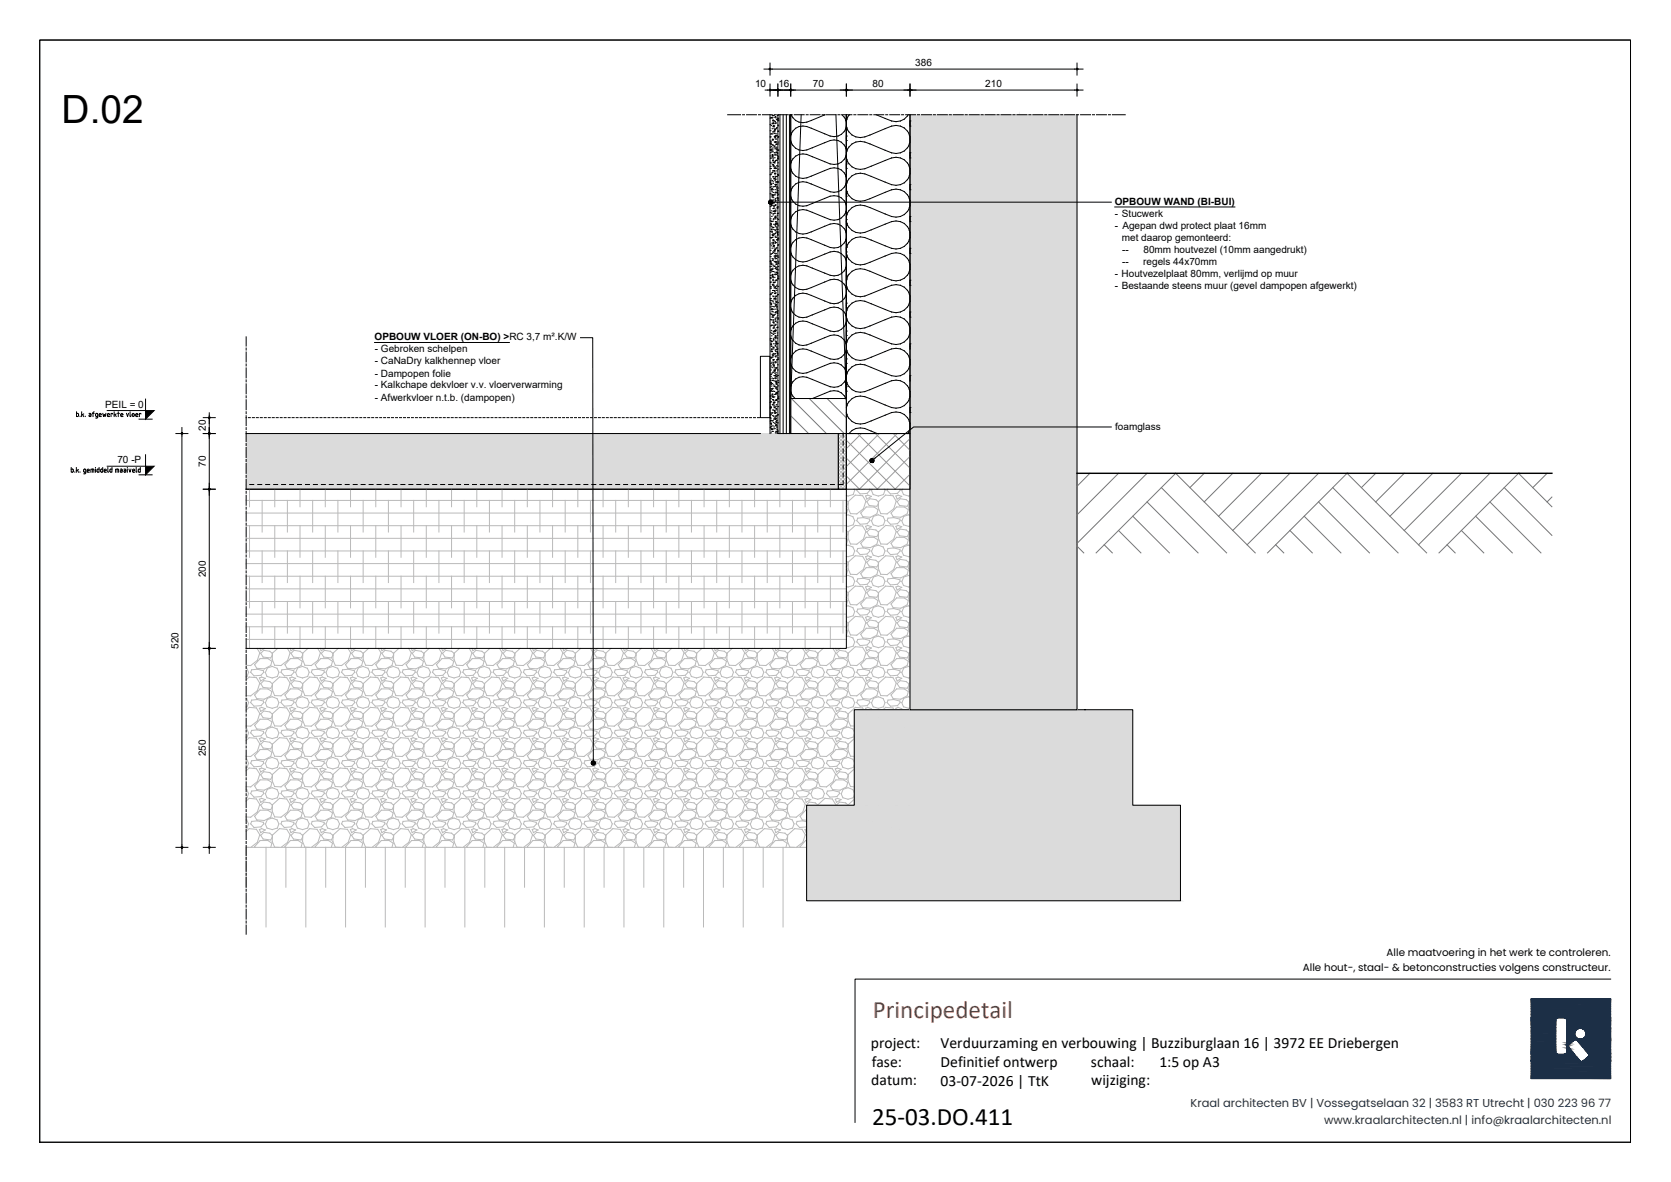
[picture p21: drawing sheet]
<svg xmlns="http://www.w3.org/2000/svg" width="420mm" height="297mm" viewBox="0 0 420 297" stroke-linecap="round" stroke-linejoin="round" font-family="sans-serif">
<defs><g id="words">
<text font-size="9.8" x="15.5" y="30.9">D.02</text>
<text font-size="6.3" fill="#a03a2b" x="219.5" y="255.8">Principedetail</text>
<text font-size="6.3" x="219.3" y="282.8">25-03.DO.411</text>
<g font-size="3.9">
<text x="219" y="263.3">project:</text>
<text x="236.5" y="263.3">Verduurzaming en verbouwing | Buzziburglaan 16 | 3972 EE Driebergen</text>
<text x="219.2" y="268">fase:</text>
<text x="236.5" y="268">Definitief ontwerp</text>
<text x="274.3" y="268">schaal:</text>
<text x="291.5" y="268">1:5 op A3</text>
<text x="219.1" y="272.8">datum:</text>
<text x="236.5" y="272.8">03-07-2026 | TtK</text>
<text x="274.4" y="272.8">wijziging:</text>
</g>
<g font-size="2.9" fill="#1c2f46">
<text x="299.4" y="278.3">Kraal architecten BV | Vossegatselaan 32 | 3583 RT Utrecht | 030 223 96 77</text>
<text x="332.9" y="282.5">www.kraalarchitecten.nl | info@kraalarchitecten.nl</text>
</g>
<g font-size="2.6">
<text x="327.6" y="244.1">Alle hout-, staal- &amp; betonconstructies volgens constructeur.</text>
<text x="348.7" y="240.1">Alle maatvoering in het werk te controleren.</text>
</g>
<g font-size="2.5">
<text x="230.1" y="16.5">386</text>
<text x="189.8" y="21.7">10</text>
<text x="195.7" y="21.8">16</text>
<text x="204.4" y="21.8">70</text>
<text x="219.4" y="21.8">80</text>
<text x="247.7" y="21.8">210</text>
<text x="280.3" y="51.5">OPBOUW WAND (BI-BUI)</text>
<text x="280.4" y="54.5">- Stucwerk</text>
<text x="280.4" y="57.5">- Agepan dwd protect plaat 16mm</text>
<text x="282.1" y="60.5">met daarop gemonteerd:</text>
<text x="282.2" y="63.5">--</text>
<text x="287.5" y="63.5">80mm houtvezel (10mm aangedrukt)</text>
<text x="280.4" y="69.6">- Houtvezelplaat 80mm, verlijmd op muur</text>
<text x="282.2" y="66.6">--</text>
<text x="287.5" y="66.6">regels 44x70mm</text>
<text x="280.4" y="72.6">- Bestaande steens muur (gevel dampopen afgewerkt)</text>
<text x="94.2" y="85.5">OPBOUW VLOER (ON-BO) &gt;RC 3,7 m².K/W</text>
<text x="94.2" y="88.6">- Gebroken schelpen</text>
<text x="94.2" y="91.6">- CaNaDry kalkhennep vloer</text>
<text x="94.2" y="94.6">- Dampopen folie</text>
<text x="94.2" y="97.6">- Kalkchape dekvloer v.v. vloerverwarming</text>
<text x="94.2" y="100.7">- Afwerkvloer n.t.b. (dampopen)</text>
<text x="26.5" y="102.4">PEIL = 0</text>
<text x="280.4" y="107.9">foamglass</text>
<text x="51.8" y="108.3" transform="rotate(-90 51.8 108.3)">20</text>
<text x="29.5" y="116.4">70 -P</text>
<text x="51.8" y="117.4" transform="rotate(-90 51.8 117.4)">70</text>
<text x="51.8" y="145" transform="rotate(-90 51.8 145)">200</text>
<text x="44.9" y="163" transform="rotate(-90 44.9 163)">520</text>
<text x="51.8" y="190" transform="rotate(-90 51.8 190)">250</text>
</g>
</g></defs>
<!-- layer: 00f_Arcering grijs -->
<g fill="none" stroke="#bababa" stroke-width=".25">
<path d="M210.8 119.8l2 2-1.1 1.1M210.8 118.9l2 2-2 2M210.8 118l2 2-2 2M210.8 117.1l2 2-2 2M210.8 116.2l2 2M210.8 115.3l2 2-2 2M210.8 114.4l2 2-2 2M210.8 113.5l2 2-2 2M210.8 112.6l2 2-2 2M210.8 111.7l2 2-2 2M210.8 110.8l2 2-2 2M210.8 109.9l2 2"/>
<path d="M210.8 109l2 2-2 2M211.3 109l-.5 .4M211.6 109l1.2 1.1-2 2M212.2 109l-1.4 1.3M212.5 109l.3 .2-2 2M212.8 118.2l-2 2M212.8 111.9l-2 2M61.9 138.5h150.9M61.9 135.3h150.9M61.9 128.9h150.9M61.9 125.8h150.9M62.7 122.9v4.4"/>
<path d="M62.7 132.1v7.9M65.9 125.8v7.9M65.9 138.5v7.9M69.1 122.9v4.4M69.1 132.1v7.9M72.3 125.8v7.9M72.3 138.5v7.9M75.4 122.9v4.4M75.4 132.1v7.9M78.6 125.8v7.9M78.6 138.5v7.9M81.8 122.9v4.4"/>
<path d="M81.8 132.1v7.9M85 125.8v7.9M85 138.5v7.9M88.1 122.9v4.4M88.1 132.1v7.9M91.3 125.8v7.9M91.3 138.5v7.9M94.5 122.9v4.4M94.5 132.1v7.9M97.7 125.8v7.9M97.7 138.5v7.9M100.8 122.9v4.4"/>
<path d="M100.8 132.1v7.9M104 125.8v7.9M104 138.5v7.9M107.2 122.9v4.4M107.2 132.1v7.9M110.4 125.8v7.9M110.4 138.5v7.9M113.5 122.9v4.4M113.5 132.1v7.9M116.7 125.8v7.9M116.7 138.5v7.9M119.9 122.9v4.4"/>
<path d="M119.9 132.1v7.9M123.1 125.8v7.9M123.1 138.5v7.9M126.2 122.9v4.4M126.2 132.1v7.9M129.4 125.8v7.9M129.4 138.5v7.9M132.6 122.9v4.4M132.6 132.1v7.9M135.8 125.8v7.9M135.8 138.5v7.9M138.9 122.9v4.4"/>
<path d="M138.9 132.1v7.9M142.1 125.8v7.9M142.1 138.5v7.9M145.3 122.9v4.4M145.3 132.1v7.9M148.5 125.8v7.9M148.5 138.5v7.9M151.6 122.9v4.4M151.6 132.1v7.9M154.8 125.8v7.9M154.8 138.5v7.9M158 122.9v4.4"/>
<path d="M158 132.1v7.9M161.2 125.8v7.9M161.2 138.5v7.9M164.3 122.9v4.4M164.3 132.1v7.9M167.5 125.8v7.9M167.5 138.5v7.9M170.7 122.9v4.4M170.7 132.1v7.9M173.9 125.8v7.9M173.9 138.5v7.9M177 122.9v4.4"/>
<path d="M177 132.1v7.9M180.2 125.8v7.9M180.2 138.5v7.9M183.4 122.9v4.4M183.4 132.1v7.9M186.6 125.8v7.9M186.6 138.5v7.9M189.7 122.9v4.4M189.7 132.1v7.9M192.9 125.8v7.9M192.9 138.5v7.9M196.1 122.9v4.4"/>
<path d="M196.1 132.1v7.9M199.3 125.8v7.9M199.3 138.5v7.9M202.4 122.9v4.4M202.4 132.1v7.9M205.6 125.8v7.9M205.6 138.5v7.9M208.8 122.9v4.4M208.8 132.1v7.9M210.8 122.5l.5 .4M210.8 121.6l1.4 1.3M210.8 120.7l2 2-.2 .2"/>
<path d="M212 125.8v7.9M212 138.5v7.9M212.8 133.4l.4 .3v.5l-.4 .7M212.8 125.7l.4 .4v.5l-.4 .6M212.8 129.5l.4-.1 1.2 .4 .5 1-.4 1.1-1.3 .4-.4-.1-150.9-.1M212.8 137.1l.4-.1 1.2 .5 .5 1-.4 1-1.3 .4-.4-.1M212.8 127.9l.3 .2-.3 1.1M212.8 135.5l.3 .2-.3 1.1M213.3 133.7l1.8-1.7 1.8 .2 .8 1.4-.6 1.9-1.7 1.3-1.6-.1-.6-1.5zM213.3 126l1.8-1.6 1.8 .2 .8 1.3-.6 2-1.7 1.2h-1.6l-.6-1.5zM214.8 122.9l.1 .3-.4 1.1-1.3 .4-.4-.2M215.5 122.9l-.1 .3 .9 .9 1.7-.1 .7-.8v-.3"/>
<path d="M215.7 137.8l1.4-.1 1.5 .4 .1 .4-.7 .7-1.7 .2-.9-.9zM215.7 130.2l1.4-.1 1.5 .4 .1 .3-.7 .8-1.7 .1-.9-.9zM217.7 139.9l.5-.2 .9 .3-1.1 .7zM217.7 132.3l.5-.3 .9 .4-1.1 .6zM217.7 124.7l.5-.3 .9 .3-1.1 .7zM217.8 135h2l1 .7-.3 1.1-1.6 .8-1.9-.1-.6-.9zM217.8 127.4h2l1 .7-.3 1-1.6 .9-1.9-.2-.6-.9zM218 133.7l.7-.7 1.5 .2 .7 .5v.5l-.4 .7-1.9-.3zM218 126.1l.7-.8 1.5 .3 .7 .5v.5l-.4 .6-1.9-.2zM219.1 130.8l.5 1.1 1.3 .4 1.2-.4 .4-1.1-.4-1-1.2-.4-1.3 .4-.4 1M219.1 138.5l.5 1 1.3 .4 1.2-.4 .4-1-.4-1-1.2-.5-1.3 .4-.4 1.1M219.3 122.9l-.1 .3"/>
<path d="M220.9 133.7l1.8-1.7 1.8 .2 .8 1.4-.6 1.9-1.6 1.3-1.6-.1-.6-1.5zM220.9 126l1.8-1.6 1.8 .2 .8 1.3-.6 2-1.6 1.2h-1.6l-.6-1.5zM222.4 122.9l.1 .3-.4 1.1-1.2 .4-1.3-.4-.5-1.1M223.2 122.9l-.1 .3 .8 .9 1.8-.1 .6-.8v-.3M223.3 137.8l1.4-.1 1.6 .4v.4l-.6 .7-1.8 .2-.8-.9zM223.3 130.2l1.4-.1 1.6 .4v.3l-.6 .8-1.8 .1-.8-.9zM225.3 139.9l.5-.2 .9 .3-1.1 .7zM225.3 132.3l.5-.3 .9 .4-1.1 .6zM225.3 124.7l.5-.3 .9 .3-1.1 .7zM225.4 135h2l1 .7-.3 1.1-1.6 .8-1.9-.1-.6-.9zM225.4 127.4h2l1 .7-.3 1-1.6 .9-1.9-.2-.6-.9zM225.6 133.7l.7-.7 1.6 .2 .6 .5v.5l-.4 .7-1.9-.3z"/>
<path d="M225.6 126.1l.7-.8 1.6 .3 .6 .5v.5l-.4 .6-1.9-.2zM226.7 123.2l.5 1.1 1.3 .4 .3-.1M226.7 130.8l.5 1.1 1.3 .4 .3-.1M226.7 138.5l.5 1 1.3 .4 .3-.1M226.9 122.9l-.1 .3M228.8 133.4l-.3 .3v1.5l.3 .9M228.8 125.8l-.3 .2v1.6l.3 .8M228.8 129.5l-.3-.1-1.3 .4-.4 1M228.8 137.1l-.3-.1-1.3 .4-.4 1.1M61.9 157.5h150.9M61.9 154.3h150.9M61.9 151.2h150.9"/>
<path d="M61.9 148h150.9M61.9 144.8h150.9M61.9 141.6h150.9M62.7 144.8v7.9M62.7 157.5v5.4M65.9 151.2v7.9M69.1 144.8v7.9M69.1 157.5v5.4M72.3 151.2v7.9M75.4 144.8v7.9M75.4 157.5v5.4M78.6 151.2v7.9"/>
<path d="M81.8 144.8v7.9M81.8 157.5v5.4M85 151.2v7.9M88.1 144.8v7.9M88.1 157.5v5.4M91.3 151.2v7.9M94.5 144.8v7.9M94.5 157.5v5.4M97.7 151.2v7.9M100.8 144.8v7.9M100.8 157.5v5.4M104 151.2v7.9"/>
<path d="M107.2 144.8v7.9M107.2 157.5v5.4M110.4 151.2v7.9M113.5 144.8v7.9M113.5 157.5v5.4M116.7 151.2v7.9M119.9 157.5l-.1 5.4-.9 .6-.2-.6M119.9 144.8v7.9M123.1 151.2v7.9M126.2 144.8v7.9M126.2 157.5v5.4M129.4 151.2v7.9"/>
<path d="M132.6 144.8v7.9M132.6 157.5v5.4M135.8 151.2v7.9M138.9 144.8v7.9M138.9 157.5v5.4M142.1 151.2v7.9M145.3 144.8v7.9M145.3 157.5v5.4M148.5 151.2v7.9M151.6 144.8v7.9M151.6 157.5v5.4M154.8 151.2v7.9"/>
<path d="M158 157.5l-.1 5.4-.9 .6-.2-.6M158 144.8v7.9M161.2 151.2v7.9M164.3 144.8v7.9M164.3 157.5v5.4M167.5 151.2v7.9M170.7 144.8v7.9M170.7 157.5v5.4M173.9 151.2v7.9M177 144.8v7.9M177 157.5v5.4M180.2 151.2v7.9"/>
<path d="M183.4 144.8v7.9M183.4 157.5v5.4M186.6 151.2v7.9M189.7 144.8v7.9M189.7 157.5v5.4M192.9 151.2v7.9M196.1 157.5l-.1 5.4-.9 .6-.2-.6M196.1 144.8v7.9M199.3 151.2v7.9M202.4 144.8v7.9M202.4 157.5v5.4M205.6 151.2v7.9"/>
<path d="M208.8 144.8v7.9M208.8 157.5v5.4M212 151.2v7.9M212.8 156.2l.4 .4v.4l-.4 .7M212.8 148.6l.4 .4v.4l-.4 .7M212.8 141l.4 .3v.5l-.4 .7M212.8 144.7l.4-.1 1.2 .5 .5 1-.4 1-1.3 .4-.4-.1M212.8 152.4l.4-.2 1.2 .5 .5 1-.4 1.1-1.3 .3-.4-.1M212.8 160l.4-.1 1.2 .4 .5 1-.4 1.1-1.3 .4-.4-.2M212.8 143.1l.3 .2-.3 1.1M212.8 150.7l.3 .2-.3 1.1M212.8 158.3l.3 .3-.3 1"/>
<path d="M213.3 156.5l1.8-1.6 1.8 .2 .8 1.3-.6 1.9-1.7 1.3h-1.6l-.6-1.5zM213.3 148.9l1.8-1.6 1.8 .1 .8 1.4-.6 1.9-1.7 1.3-1.6-.1-.6-1.4zM213.3 141.3l1.8-1.6 1.8 .1 .8 1.4-.6 1.9-1.7 1.3-1.6-.1-.6-1.4zM215.7 153.1l1.4-.2 1.5 .4 .1 .4-.7 .8-1.7 .1-.9-.9zM215.7 145.5l1.4-.2 1.5 .4 .1 .4-.7 .7-1.7 .2-.9-.9zM217.7 155.1l.5-.2 .9 .3-1.1 .7zM217.7 147.5l.5-.2 .9 .3-1.1 .7zM217.8 157.9h2l1 .7-.3 1-1.6 .9-1.9-.2-.6-.9zM217.8 150.3h2l1 .6-.3 1.1-1.6 .9-1.9-.2-.6-.9zM217.8 142.6h2l1 .7-.3 1.1-1.6 .8-1.9-.1-.6-.9zM218 156.6l.7-.8 1.5 .2 .7 .6v.4l-.4 .7-1.9-.2zM218 149l.7-.8 1.5 .2 .7 .6v.4l-.4 .7-1.9-.2z"/>
<path d="M218 141.3l.7-.7 1.5 .2 .7 .5v.5l-.4 .7-1.9-.2zM219.1 146.1l.5 1 1.3 .4 1.2-.4 .4-1-.4-1-1.2-.5-1.3 .4-.4 1.1M219.1 153.7l.5 1.1 1.3 .3 1.2-.3 .4-1.1-.4-1-1.2-.5-1.3 .4-.4 1.1M220.9 156.5l1.8-1.6 1.8 .2 .8 1.3-.6 1.9-1.6 1.3h-1.6l-.6-1.5zM220.9 148.9l1.8-1.6 1.8 .1 .8 1.4-.6 1.9-1.6 1.3-1.6-.1-.6-1.4zM220.9 141.3l1.8-1.6 1.8 .1 .8 1.4-.6 1.9-1.6 1.3-1.6-.1-.6-1.4zM223.3 153.1l1.4-.2 1.6 .4v.4l-.6 .8-1.8 .1-.8-.9zM223.3 145.5l1.4-.2 1.6 .4v.4l-.6 .7-1.8 .2-.8-.9zM225.3 155.1l.5-.2 .9 .3-1.1 .7zM225.3 147.5l.5-.2 .9 .3-1.1 .7zM225.4 157.9h2l1 .7-.3 1-1.6 .9-1.9-.2-.6-.9zM225.4 150.3h2l1 .6-.3 1.1-1.6 .9-1.9-.2-.6-.9z"/>
<path d="M225.4 142.6h2l1 .7-.3 1.1-1.6 .8-1.9-.1-.6-.9zM225.6 156.6l.7-.8 1.6 .2 .6 .6v.4l-.4 .7-1.9-.2zM225.6 149l.7-.8 1.6 .2 .6 .6v.4l-.4 .7-1.9-.2zM225.6 141.3l.7-.7 1.6 .2 .6 .5v.5l-.4 .7-1.9-.2zM226.7 146.1l.5 1 1.3 .4 .3-.1M226.7 153.7l.5 1.1 1.3 .3 .3-.1M228.8 156.3l-.3 .2v1.6l.3 .8M228.8 148.6l-.3 .3v1.6l.3 .8M228.8 141l-.3 .3v1.6l.3 .8M228.8 144.7l-.3-.1-1.3 .4-.4 1.1M228.8 152.4l-.3-.2-1.3 .4-.4 1.1M228.8 160l-.3-.1-1.3 .3-.4 1.1"/>
<path d="M61.9 170.8l.8-.7 1.8 .2 .8 1.4-.6 1.9-1.7 1.3-1.1-.1M61.9 178.5l.8-.7 1.8 .1 .8 1.4-.6 1.9-1.7 1.3-1.1-.1M61.9 167.9l.6 1-.4 1.1-.2 .1M61.9 175.5l.6 1.1-.4 1-.2 .1M61.9 160.7h150.9M62.2 162.9l-.3 .3M63.3 175.9l1.4-.1 1.5 .4 .1 .4-.7 .7-1.7 .2-.9-.9zM63.3 168.3l1.4-.1 1.5 .4 .1 .3-.7 .8-1.7 .1-.9-.9zM64.6 162.9l.7 1.1-.6 2-1.7 1.2h-1.1M65.2 178l.6-.2 .9 .3-1.1 .7zM65.2 170.4l.6-.3 .9 .4-1.1 .6zM65.3 162.9l.3 .6 .9-.6"/>
<path d="M65.4 173.1h2l1 .7-.3 1.1-1.6 .8-1.9-.1-.6-.9zM65.4 165.5h2l1 .7-.3 1-1.6 .9-1.9-.2-.6-.9zM65.6 164.2l.7-.8 1.5 .3 .7 .5v.5l-.4 .6-1.9-.2zM66.3 178.7l1.5 .2 .7 .5v.5l-.4 .7-1.9-.2-.6-1zM66.3 171.1l1.5 .2 .7 .5v.5l-.4 .7-1.9-.3-.6-.9zM66.7 168.9l.4 1.1 1.4 .4 1.2-.4 .4-1.1-.4-1-1.2-.4-1.3 .4-.4 1M66.7 176.6l.4 1 1.4 .4 1.2-.4 .4-1-.4-1-1.2-.5-1.3 .4-.4 1.1M68.5 179.4l1.8-1.6 1.8 .1 .8 1.4-.6 1.9-1.6 1.3-1.7-.1-.5-1.4zM68.5 171.8l1.8-1.7 1.8 .2 .8 1.4-.6 1.9-1.6 1.3-1.7-.1-.5-1.5zM69.8 162.9l-1.3 1.2v1.6l.5 1.5h1.7l1.6-1.2 .6-2-.6-1.1M70.9 175.9l1.4-.1 1.6 .4v.4l-.7 .7-1.7 .2-.8-.9zM70.9 168.3l1.4-.1 1.6 .4v.3l-.7 .8-1.7 .1-.8-.9z"/>
<path d="M72.9 178l.5-.2 .9 .3-1.1 .7zM72.9 170.4l.5-.3 .9 .4-1.1 .6zM72.9 162.9l.3 .6 .9-.6M73 173.1h2l1 .7-.3 1.1-1.6 .8-1.9-.1-.6-.9zM73 165.5h2l1 .7-.3 1-1.6 .9-1.9-.2-.6-.9zM73.2 164.2l.7-.8 1.6 .3 .6 .5v.5l-.4 .6-1.9-.2zM73.9 178.7l1.6 .2 .6 .5v.5l-.4 .7-1.9-.2-.6-1zM73.9 171.1l1.6 .2 .6 .5v.5l-.4 .7-1.9-.3-.6-.9zM74.3 168.9l.5 1.1 1.3 .4 1.3-.4 .3-1.1-.4-1-1.2-.4-1.3 .4-.4 1M74.3 176.6l.5 1 1.3 .4 1.3-.4 .3-1-.4-1-1.2-.5-1.3 .4-.4 1.1M76.1 179.4l1.8-1.6 1.8 .1 .9 1.4-.7 1.9-1.6 1.3-1.6-.1-.6-1.4zM76.1 171.8l1.8-1.7 1.8 .2 .9 1.4-.7 1.9-1.6 1.3-1.6-.1-.6-1.5z"/>
<path d="M77.4 162.9l-1.3 1.2v1.6l.6 1.5h1.6l1.6-1.2 .7-2-.7-1.1M78.5 175.9l1.4-.1 1.6 .4 .1 .4-.7 .7-1.8 .2-.8-.9zM78.5 168.3l1.4-.1 1.6 .4 .1 .3-.7 .8-1.8 .1-.8-.9zM80.5 178l.5-.2 .9 .3-1.1 .7zM80.5 170.4l.5-.3 .9 .4-1.1 .6zM80.6 162.9l.2 .6 .9-.6M80.6 173.1h2l1 .7-.3 1.1-1.6 .8-1.9-.1-.5-.9zM80.6 165.5h2l1 .7-.3 1-1.6 .9-1.9-.2-.5-.9zM80.8 179.4l.8-.7 1.5 .2 .6 .5v.5l-.4 .7-1.9-.2zM80.8 164.2l.8-.8 1.5 .3 .6 .5v.5l-.4 .6-1.9-.2zM81.6 171.1l1.5 .2 .6 .5v.5l-.4 .7-1.9-.3-.6-.9zM81.9 168.9l.5 1.1 1.3 .4 1.3-.4 .4-1.1-.5-1-1.2-.4-1.2 .4-.5 1"/>
<path d="M81.9 176.6l.5 1 1.3 .4 1.3-.4 .4-1-.5-1-1.2-.5-1.2 .4-.5 1.1M83.8 179.4l1.7-1.6 1.9 .1 .8 1.4-.6 1.9-1.7 1.3-1.6-.1-.6-1.4zM83.8 171.8l1.7-1.7 1.9 .2 .8 1.4-.6 1.9-1.7 1.3-1.6-.1-.6-1.5zM85 162.9l-1.2 1.2-.1 1.6 .6 1.5h1.6l1.7-1.2 .6-2-.7-1.1M86.1 175.9l1.5-.1 1.5 .4 .1 .4-.7 .7-1.8 .2-.8-.9zM86.1 168.3l1.5-.1 1.5 .4 .1 .3-.7 .8-1.8 .1-.8-.9zM88.1 178l.5-.2 1 .3-1.2 .7zM88.1 170.4l.5-.3 1 .4-1.2 .6zM88.2 162.9l.2 .6 1-.6M88.3 173.1h1.9l1 .7-.3 1.1-1.6 .8-1.9-.1-.5-.9zM88.3 165.5h1.9l1 .7-.3 1-1.6 .9-1.9-.2-.5-.9zM88.4 179.4l.8-.7 1.5 .2 .6 .5v.5l-.4 .7-1.9-.2z"/>
<path d="M88.4 171.8l.8-.7 1.5 .2 .6 .5v.5l-.4 .7-1.9-.3zM88.4 164.2l.8-.8 1.5 .3 .6 .5v.5l-.4 .6-1.9-.2zM89.6 168.9l.4 1.1 1.3 .4 1.3-.4 .4-1.1-.5-1-1.2-.4-1.2 .4-.5 1M89.6 176.6l.4 1 1.3 .4 1.3-.4 .4-1-.5-1-1.2-.5-1.2 .4-.5 1.1M91.4 179.4l1.7-1.6 1.9 .1 .8 1.4-.6 1.9-1.7 1.3-1.6-.1-.6-1.4zM91.4 171.8l1.7-1.7 1.9 .2 .8 1.4-.6 1.9-1.7 1.3-1.6-.1-.6-1.5zM92.7 162.9l-1.3 1.2-.1 1.6 .6 1.5h1.6l1.7-1.2 .6-2-.7-1.1M93.7 175.9l1.5-.1 1.5 .4 .1 .4-.7 .7-1.7 .2-.9-.9zM93.7 168.3l1.5-.1 1.5 .4 .1 .3-.7 .8-1.7 .1-.9-.9zM95.7 178l.6-.2 .9 .3-1.2 .7zM95.7 170.4l.6-.3 .9 .4-1.2 .6zM95.8 162.9l.2 .6 1-.6"/>
<path d="M95.9 173.1h2l.9 .7-.2 1.1-1.7 .8-1.9-.1-.5-.9zM95.9 165.5h2l.9 .7-.2 1-1.7 .9-1.9-.2-.5-.9zM96 179.4l.8-.7 1.5 .2 .6 .5v.5l-.3 .7-2-.2zM96 171.8l.8-.7 1.5 .2 .6 .5v.5l-.3 .7-2-.3zM96 164.2l.8-.8 1.5 .3 .6 .5v.5l-.3 .6-2-.2zM97.2 168.9l.4 1.1 1.3 .4 1.3-.4 .4-1.1-.5-1-1.2-.4-1.2 .4-.4 1M97.2 176.6l.4 1 1.3 .4 1.3-.4 .4-1-.5-1-1.2-.5-1.2 .4-.4 1.1M99 179.4l1.8-1.6 1.8 .1 .8 1.4-.6 1.9-1.7 1.3-1.6-.1-.6-1.4zM99 171.8l1.8-1.7 1.8 .2 .8 1.4-.6 1.9-1.7 1.3-1.6-.1-.6-1.5zM100.3 162.9l-1.3 1.2-.1 1.6 .6 1.5h1.6l1.7-1.2 .6-2-.7-1.1M101.4 175.9l1.4-.1 1.5 .4 .1 .4-.7 .7-1.7 .2-.9-.9zM101.4 168.3l1.4-.1 1.5 .4 .1 .3-.7 .8-1.7 .1-.9-.9z"/>
<path d="M103.4 178l.5-.2 .9 .3-1.1 .7zM103.4 170.4l.5-.3 .9 .4-1.1 .6zM103.4 162.9l.3 .6 .9-.6M103.5 173.1h2l1 .7-.3 1.1-1.6 .8-1.9-.1-.6-.9zM103.5 165.5h2l1 .7-.3 1-1.6 .9-1.9-.2-.6-.9zM103.7 179.4l.7-.7 1.5 .2 .7 .5v.5l-.4 .7-1.9-.2zM103.7 171.8l.7-.7 1.5 .2 .7 .5v.5l-.4 .7-1.9-.3zM103.7 164.2l.7-.8 1.5 .3 .7 .5v.5l-.4 .6-1.9-.2zM104.8 168.9l.5 1.1 1.3 .4 1.2-.4 .4-1.1-.4-1-1.2-.4-1.3 .4-.4 1M104.8 176.6l.5 1 1.3 .4 1.2-.4 .4-1-.4-1-1.2-.5-1.3 .4-.4 1.1M106.6 179.4l1.8-1.6 1.8 .1 .8 1.4-.6 1.9-1.6 1.3-1.6-.1-.6-1.4zM106.6 171.8l1.8-1.7 1.8 .2 .8 1.4-.6 1.9-1.6 1.3-1.6-.1-.6-1.5z"/>
<path d="M107.9 162.9l-1.3 1.2v1.6l.6 1.5h1.6l1.6-1.2 .6-2-.6-1.1M109 175.9l1.4-.1 1.6 .4v.4l-.6 .7-1.8 .2-.8-.9zM109 168.3l1.4-.1 1.6 .4v.3l-.6 .8-1.8 .1-.8-.9zM111 178l.5-.2 .9 .3-1.1 .7zM111 170.4l.5-.3 .9 .4-1.1 .6zM111 162.9l.3 .6 .9-.6M111.1 173.1h2l1 .7-.3 1.1-1.6 .8-1.9-.1-.6-.9zM111.1 165.5h2l1 .7-.3 1-1.6 .9-1.9-.2-.6-.9zM111.3 179.4l.7-.7 1.6 .2 .6 .5v.5l-.4 .7-1.9-.2zM111.3 171.8l.7-.7 1.6 .2 .6 .5v.5l-.4 .7-1.9-.3zM111.3 164.2l.7-.8 1.6 .3 .6 .5v.5l-.4 .6-1.9-.2zM112.4 168.9l.5 1.1 1.3 .4 1.3-.4 .3-1.1-.4-1-1.2-.4-1.3 .4-.4 1"/>
<path d="M112.4 176.6l.5 1 1.3 .4 1.3-.4 .3-1-.4-1-1.2-.5-1.3 .4-.4 1.1M114.2 179.4l1.8-1.6 1.8 .1 .9 1.4-.7 1.9-1.6 1.3-1.6-.1-.6-1.4zM114.2 171.8l1.8-1.7 1.8 .2 .9 1.4-.7 1.9-1.6 1.3-1.6-.1-.6-1.5zM115.5 162.9l-1.3 1.2v1.6l.6 1.5h1.6l1.6-1.2 .7-2-.7-1.1M116.6 175.9l1.4-.1 1.6 .4 .1 .4-.7 .7-1.8 .2-.8-.9zM116.6 168.3l1.4-.1 1.6 .4 .1 .3-.7 .8-1.8 .1-.8-.9zM118.6 178l.5-.2 .9 .3-1.1 .7zM118.6 170.4l.5-.3 .9 .4-1.1 .6zM118.7 173.1h2l1 .7-.3 1.1-1.6 .8-1.9-.1-.5-.9zM118.7 165.5h2l1 .7-.3 1-1.6 .9-1.9-.2-.5-.9zM118.9 179.4l.8-.7 1.5 .2 .6 .5v.5l-.4 .7-1.9-.2zM118.9 171.8l.8-.7 1.5 .2 .6 .5v.5l-.4 .7-1.9-.3z"/>
<path d="M118.9 164.2l.8-.8 1.5 .3 .6 .5v.5l-.4 .6-1.9-.2zM120 168.9l.5 1.1 1.3 .4 1.3-.4 .4-1.1-.5-1-1.2-.4-1.2 .4-.5 1M120 176.6l.5 1 1.3 .4 1.3-.4 .4-1-.5-1-1.2-.5-1.2 .4-.5 1.1M121.9 179.4l1.7-1.6 1.9 .1 .8 1.4-.6 1.9-1.7 1.3-1.6-.1-.6-1.4zM121.9 171.8l1.7-1.7 1.9 .2 .8 1.4-.6 1.9-1.7 1.3-1.6-.1-.6-1.5zM123.1 162.9l-1.2 1.2-.1 1.6 .6 1.5h1.6l1.7-1.2 .6-2-.7-1.1M124.2 175.9l1.5-.1 1.5 .4 .1 .4-.7 .7-1.8 .2-.8-.9zM124.2 168.3l1.5-.1 1.5 .4 .1 .3-.7 .8-1.8 .1-.8-.9zM126.2 178l.5-.2 1 .3-1.2 .7zM126.2 170.4l.5-.3 1 .4-1.2 .6zM126.3 162.9l.2 .6 1-.6M126.4 173.1h1.9l1 .7-.3 1.1-1.6 .8-1.9-.1-.5-.9z"/>
<path d="M126.4 165.5h1.9l1 .7-.3 1-1.6 .9-1.9-.2-.5-.9zM126.5 179.4l.8-.7 1.5 .2 .6 .5v.5l-.4 .7-1.9-.2zM126.5 171.8l.8-.7 1.5 .2 .6 .5v.5l-.4 .7-1.9-.3zM126.5 164.2l.8-.8 1.5 .3 .6 .5v.5l-.4 .6-1.9-.2zM127.7 168.9l.4 1.1 1.3 .4 1.3-.4 .4-1.1-.5-1-1.2-.4-1.2 .4-.5 1M127.7 176.6l.4 1 1.3 .4 1.3-.4 .4-1-.5-1-1.2-.5-1.2 .4-.5 1.1M129.5 179.4l1.7-1.6 1.9 .1 .8 1.4-.6 1.9-1.7 1.3-1.6-.1-.6-1.4zM129.5 171.8l1.7-1.7 1.9 .2 .8 1.4-.6 1.9-1.7 1.3-1.6-.1-.6-1.5zM130.8 162.9l-1.3 1.2-.1 1.6 .6 1.5h1.6l1.7-1.2 .6-2-.7-1.1M131.8 175.9l1.5-.1 1.5 .4 .1 .4-.7 .7-1.7 .2-.9-.9zM131.8 168.3l1.5-.1 1.5 .4 .1 .3-.7 .8-1.7 .1-.9-.9zM133.8 178l.6-.2 .9 .3-1.2 .7z"/>
<path d="M133.8 170.4l.6-.3 .9 .4-1.2 .6zM133.9 162.9l.2 .6 1-.6M134 173.1h2l.9 .7-.2 1.1-1.7 .8-1.9-.1-.5-.9zM134 165.5h2l.9 .7-.2 1-1.7 .9-1.9-.2-.5-.9zM134.1 179.4l.8-.7 1.5 .2 .6 .5v.5l-.3 .7-2-.2zM134.1 171.8l.8-.7 1.5 .2 .6 .5v.5l-.3 .7-2-.3zM134.1 164.2l.8-.8 1.5 .3 .6 .5v.5l-.3 .6-2-.2zM135.3 168.9l.4 1.1 1.3 .4 1.3-.4 .4-1.1-.5-1-1.2-.4-1.2 .4-.4 1M135.3 176.6l.4 1 1.3 .4 1.3-.4 .4-1-.5-1-1.2-.5-1.2 .4-.4 1.1M137.1 179.4l1.8-1.6 1.8 .1 .8 1.4-.6 1.9-1.7 1.3-1.6-.1-.6-1.4zM137.1 171.8l1.8-1.7 1.8 .2 .8 1.4-.6 1.9-1.7 1.3-1.6-.1-.6-1.5zM138.4 162.9l-1.3 1.2-.1 1.6 .6 1.5h1.6l1.7-1.2 .6-2-.7-1.1"/>
<path d="M139.5 175.9l1.4-.1 1.5 .4 .1 .4-.7 .7-1.7 .2-.9-.9zM139.5 168.3l1.4-.1 1.5 .4 .1 .3-.7 .8-1.7 .1-.9-.9zM141.5 178l.5-.2 .9 .3-1.1 .7zM141.5 170.4l.5-.3 .9 .4-1.1 .6zM141.5 162.9l.3 .6 .9-.6M141.6 173.1h2l1 .7-.3 1.1-1.6 .8-1.9-.1-.6-.9zM141.6 165.5h2l1 .7-.3 1-1.6 .9-1.9-.2-.6-.9zM141.8 179.4l.7-.7 1.5 .2 .7 .5v.5l-.4 .7-1.9-.2zM141.8 171.8l.7-.7 1.5 .2 .7 .5v.5l-.4 .7-1.9-.3zM141.8 164.2l.7-.8 1.5 .3 .7 .5v.5l-.4 .6-1.9-.2zM142.9 168.9l.5 1.1 1.3 .4 1.2-.4 .4-1.1-.4-1-1.2-.4-1.3 .4-.4 1M142.9 176.6l.5 1 1.3 .4 1.2-.4 .4-1-.4-1-1.2-.5-1.3 .4-.4 1.1"/>
<path d="M144.7 179.4l1.8-1.6 1.8 .1 .8 1.4-.6 1.9-1.6 1.3-1.6-.1-.6-1.4zM144.7 171.8l1.8-1.7 1.8 .2 .8 1.4-.6 1.9-1.6 1.3-1.6-.1-.6-1.5zM146 162.9l-1.3 1.2v1.6l.6 1.5h1.6l1.6-1.2 .6-2-.6-1.1M147.1 175.9l1.4-.1 1.6 .4v.4l-.6 .7-1.8 .2-.8-.9zM147.1 168.3l1.4-.1 1.6 .4v.3l-.6 .8-1.8 .1-.8-.9zM149.1 178l.5-.2 .9 .3-1.1 .7zM149.1 170.4l.5-.3 .9 .4-1.1 .6zM149.1 162.9l.3 .6 .9-.6M149.2 173.1h2l1 .7-.3 1.1-1.6 .8-1.9-.1-.6-.9zM149.2 165.5h2l1 .7-.3 1-1.6 .9-1.9-.2-.6-.9zM149.4 171.8l.7-.7 1.6 .2 .6 .5v.5l-.4 .7-1.9-.3zM149.4 179.4l.7-.7 1.6 .2 .6 .5v.5l-.4 .7-1.9-.2z"/>
<path d="M149.4 164.2l.7-.8 1.6 .3 .6 .5v.5l-.4 .6-1.9-.2zM150.5 168.9l.5 1.1 1.3 .4 1.3-.4 .3-1.1-.4-1-1.2-.4-1.3 .4-.4 1M150.5 176.6l.5 1 1.3 .4 1.3-.4 .3-1-.4-1-1.2-.5-1.3 .4-.4 1.1M152.3 179.4l1.8-1.6 1.8 .1 .9 1.4-.7 1.9-1.6 1.3-1.6-.1-.6-1.4zM152.3 171.8l1.8-1.7 1.8 .2 .9 1.4-.7 1.9-1.6 1.3-1.6-.1-.6-1.5zM153.6 162.9l-1.3 1.2v1.6l.6 1.5h1.6l1.6-1.2 .7-2-.7-1.1M154.7 175.9l1.4-.1 1.6 .4 .1 .4-.7 .7-1.8 .2-.8-.9zM154.7 168.3l1.4-.1 1.6 .4 .1 .3-.7 .8-1.8 .1-.8-.9zM156.7 178l.5-.2 .9 .3-1.1 .7zM156.7 170.4l.5-.3 .9 .4-1.1 .6zM156.8 173.1h2l1 .7-.3 1.1-1.6 .8-1.9-.1-.5-.9zM156.8 165.5h2l1 .7-.3 1-1.6 .9-1.9-.2-.5-.9z"/>
<path d="M157 164.2l.8-.8 1.5 .3 .6 .5v.5l-.4 .6-1.9-.2zM157 179.4l.8-.7 1.5 .2 .6 .5v.5l-.4 .7-1.9-.2zM157 171.8l.8-.7 1.5 .2 .6 .5v.5l-.4 .7-1.9-.3zM158.1 168.9l.5 1.1 1.3 .4 1.3-.4 .4-1.1-.5-1-1.2-.4-1.2 .4-.5 1M158.1 176.6l.5 1 1.3 .4 1.3-.4 .4-1-.5-1-1.2-.5-1.2 .4-.5 1.1M160 179.4l1.7-1.6 1.9 .1 .8 1.4-.6 1.9-1.7 1.3-1.6-.1-.6-1.4zM160 171.8l1.7-1.7 1.9 .2 .8 1.4-.6 1.9-1.7 1.3-1.6-.1-.6-1.5zM161.2 162.9l-1.2 1.2-.1 1.6 .6 1.5h1.6l1.7-1.2 .6-2-.7-1.1M162.3 175.9l1.5-.1 1.5 .4 .1 .4-.7 .7-1.8 .2-.8-.9zM162.3 168.3l1.5-.1 1.5 .4 .1 .3-.7 .8-1.8 .1-.8-.9zM164.3 178l.5-.2 1 .3-1.2 .7zM164.3 170.4l.5-.3 1 .4-1.2 .6z"/>
<path d="M164.4 162.9l.2 .6 1-.6M164.5 173.1h1.9l1 .7-.3 1.1-1.6 .8-1.9-.1-.5-.9zM164.5 165.5h1.9l1 .7-.3 1-1.6 .9-1.9-.2-.5-.9zM164.6 179.4l.8-.7 1.5 .2 .6 .5v.5l-.4 .7-1.9-.2zM164.6 171.8l.8-.7 1.5 .2 .6 .5v.5l-.4 .7-1.9-.3zM164.6 164.2l.8-.8 1.5 .3 .6 .5v.5l-.4 .6-1.9-.2zM165.8 168.9l.4 1.1 1.3 .4 1.3-.4 .4-1.1-.5-1-1.2-.4-1.2 .4-.5 1M165.8 176.6l.4 1 1.3 .4 1.3-.4 .4-1-.5-1-1.2-.5-1.2 .4-.5 1.1M167.6 179.4l1.7-1.6 1.9 .1 .8 1.4-.6 1.9-1.7 1.3-1.6-.1-.6-1.4zM167.6 171.8l1.7-1.7 1.9 .2 .8 1.4-.6 1.9-1.7 1.3-1.6-.1-.6-1.5zM168.9 162.9l-1.3 1.2-.1 1.6 .6 1.5h1.6l1.7-1.2 .6-2-.7-1.1M169.9 175.9l1.5-.1 1.5 .4 .1 .4-.7 .7-1.7 .2-.9-.9z"/>
<path d="M169.9 168.3l1.5-.1 1.5 .4 .1 .3-.7 .8-1.7 .1-.9-.9zM171.9 178l.6-.2 .9 .3-1.2 .7zM171.9 170.4l.6-.3 .9 .4-1.2 .6zM172 162.9l.2 .6 1-.6M172.1 173.1h2l.9 .7-.2 1.1-1.7 .8-1.9-.1-.5-.9zM172.1 165.5h2l.9 .7-.2 1-1.7 .9-1.9-.2-.5-.9zM172.2 179.4l.8-.7 1.5 .2 .6 .5v.5l-.3 .7-2-.2zM172.2 171.8l.8-.7 1.5 .2 .6 .5v.5l-.3 .7-2-.3zM172.2 164.2l.8-.8 1.5 .3 .6 .5v.5l-.3 .6-2-.2zM173.4 168.9l.4 1.1 1.3 .4 1.3-.4 .4-1.1-.5-1-1.2-.4-1.2 .4-.4 1M173.4 176.6l.4 1 1.3 .4 1.3-.4 .4-1-.5-1-1.2-.5-1.2 .4-.4 1.1M175.2 179.4l1.8-1.6 1.8 .1 .8 1.4-.6 1.9-1.7 1.3-1.6-.1-.6-1.4z"/>
<path d="M175.2 171.8l1.8-1.7 1.8 .2 .8 1.4-.6 1.9-1.7 1.3-1.6-.1-.6-1.5zM176.5 162.9l-1.3 1.2-.1 1.6 .6 1.5h1.6l1.7-1.2 .6-2-.7-1.1M177.6 175.9l1.4-.1 1.5 .4 .1 .4-.7 .7-1.7 .2-.9-.9zM177.6 168.3l1.4-.1 1.5 .4 .1 .3-.7 .8-1.7 .1-.9-.9zM179.6 178l.5-.2 .9 .3-1.1 .7zM179.6 170.4l.5-.3 .9 .4-1.1 .6zM179.6 162.9l.3 .6 .9-.6M179.7 173.1h2l1 .7-.3 1.1-1.6 .8-1.9-.1-.6-.9zM179.7 165.5h2l1 .7-.3 1-1.6 .9-1.9-.2-.6-.9zM179.9 179.4l.7-.7 1.5 .2 .7 .5v.5l-.4 .7-1.9-.2zM179.9 171.8l.7-.7 1.5 .2 .7 .5v.5l-.4 .7-1.9-.3zM179.9 164.2l.7-.8 1.5 .3 .7 .5v.5l-.4 .6-1.9-.2z"/>
<path d="M181 168.9l.5 1.1 1.3 .4 1.2-.4 .4-1.1-.4-1-1.2-.4-1.3 .4-.4 1M181 176.6l.5 1 1.3 .4 1.2-.4 .4-1-.4-1-1.2-.5-1.3 .4-.4 1.1M182.8 179.4l1.8-1.6 1.8 .1 .8 1.4-.6 1.9-1.6 1.3-1.6-.1-.6-1.4zM182.8 171.8l1.8-1.7 1.8 .2 .8 1.4-.6 1.9-1.6 1.3-1.6-.1-.6-1.5zM184.1 162.9l-1.3 1.2v1.6l.6 1.5h1.6l1.6-1.2 .6-2-.6-1.1M185.2 175.9l1.4-.1 1.6 .4v.4l-.6 .7-1.8 .2-.8-.9zM185.2 168.3l1.4-.1 1.6 .4v.3l-.6 .8-1.8 .1-.8-.9zM187.2 178l.5-.2 .9 .3-1.1 .7zM187.2 170.4l.5-.3 .9 .4-1.1 .6zM187.2 162.9l.3 .6 .9-.6M187.3 173.1h2l1 .7-.3 1.1-1.6 .8-1.9-.1-.6-.9zM187.3 165.5h2l1 .7-.3 1-1.6 .9-1.9-.2-.6-.9z"/>
<path d="M187.5 179.4l.7-.7 1.6 .2 .6 .5v.5l-.4 .7-1.9-.2zM187.5 171.8l.7-.7 1.6 .2 .6 .5v.5l-.4 .7-1.9-.3zM187.5 164.2l.7-.8 1.6 .3 .6 .5v.5l-.4 .6-1.9-.2zM188.6 168.9l.5 1.1 1.3 .4 1.3-.4 .3-1.1-.4-1-1.2-.4-1.3 .4-.4 1M188.6 176.6l.5 1 1.3 .4 1.3-.4 .3-1-.4-1-1.2-.5-1.3 .4-.4 1.1M190.4 179.4l1.8-1.6 1.8 .1 .9 1.4-.7 1.9-1.6 1.3-1.6-.1-.6-1.4zM190.4 171.8l1.8-1.7 1.8 .2 .9 1.4-.7 1.9-1.6 1.3-1.6-.1-.6-1.5zM191.7 162.9l-1.3 1.2v1.6l.6 1.5h1.6l1.6-1.2 .7-2-.7-1.1M192.8 175.9l1.4-.1 1.6 .4 .1 .4-.7 .7-1.8 .2-.8-.9zM192.8 168.3l1.4-.1 1.6 .4 .1 .3-.7 .8-1.8 .1-.8-.9zM194.8 178l.5-.2 .9 .3-1.1 .7zM194.8 170.4l.5-.3 .9 .4-1.1 .6z"/>
<path d="M194.9 173.1h2l1 .7-.3 1.1-1.6 .8-1.9-.1-.5-.9zM194.9 165.5h2l1 .7-.3 1-1.6 .9-1.9-.2-.5-.9zM195.1 179.4l.8-.7 1.5 .2 .6 .5v.5l-.4 .7-1.9-.2zM195.1 171.8l.8-.7 1.5 .2 .6 .5v.5l-.4 .7-1.9-.3zM195.1 164.2l.8-.8 1.5 .3 .6 .5v.5l-.4 .6-1.9-.2zM196.2 168.9l.5 1.1 1.3 .4 1.3-.4 .4-1.1-.5-1-1.2-.4-1.2 .4-.5 1M196.2 176.6l.5 1 1.3 .4 1.3-.4 .4-1-.5-1-1.2-.5-1.2 .4-.5 1.1M198.1 179.4l1.7-1.6 1.9 .1 .8 1.4-.6 1.9-1.7 1.3-1.6-.1-.6-1.4zM198.1 171.8l1.7-1.7 1.9 .2 .8 1.4-.6 1.9-1.7 1.3-1.6-.1-.6-1.5zM199.3 162.9l-1.2 1.2-.1 1.6 .6 1.5h1.6l1.7-1.2 .6-2-.7-1.1M200.4 175.9l1.5-.1 1.5 .4 .1 .4-.7 .7-1.8 .2-.8-.9zM200.4 168.3l1.5-.1 1.5 .4 .1 .3-.7 .8-1.8 .1-.8-.9z"/>
<path d="M202.4 178l.5-.2 1 .3-1.2 .7zM202.4 170.4l.5-.3 1 .4-1.2 .6zM202.5 162.9l.2 .6 1-.6M202.6 173.1h1.9l1 .7-.3 1.1-1.6 .8-1.9-.1-.5-.9zM202.6 165.5h1.9l1 .7-.3 1-1.6 .9-1.9-.2-.5-.9zM202.7 179.4l.8-.7 1.5 .2 .6 .5v.5l-.4 .7-1.9-.2zM202.7 171.8l.8-.7 1.5 .2 .6 .5v.5l-.4 .7-1.9-.3zM202.7 164.2l.8-.8 1.5 .3 .6 .5v.5l-.4 .6-1.9-.2zM203.9 168.9l.4 1.1 1.3 .4 1.3-.4 .4-1.1-.5-1-1.2-.4-1.2 .4-.5 1M203.9 176.6l.4 1 1.3 .4 1.3-.4 .4-1-.5-1-1.2-.5-1.2 .4-.5 1.1M205.7 179.4l1.7-1.6 1.9 .1 .8 1.4-.6 1.9-1.7 1.3-1.6-.1-.6-1.4zM205.7 171.8l1.7-1.7 1.9 .2 .8 1.4-.6 1.9-1.7 1.3-1.6-.1-.6-1.5z"/>
<path d="M207 162.9l-1.3 1.2-.1 1.6 .6 1.5h1.6l1.7-1.2 .6-2-.7-1.1M208 175.9l1.5-.1 1.5 .4 .1 .4-.7 .7-1.7 .2-.9-.9zM208 168.3l1.5-.1 1.5 .4 .1 .3-.7 .8-1.7 .1-.9-.9zM210 178l.6-.2 .9 .3-1.2 .7zM210 170.4l.6-.3 .9 .4-1.2 .6zM210.1 162.9l.2 .6 1-.6M210.2 173.1h2l.9 .7-.2 1.1-1.7 .8-1.9-.1-.5-.9zM210.2 165.5h2l.9 .7-.2 1-1.7 .9-1.9-.2-.5-.9zM210.3 179.4l.8-.7 1.5 .2 .6 .5v.5l-.3 .7-2-.2zM210.3 171.8l.8-.7 1.5 .2 .6 .5v.5l-.3 .7-2-.3zM210.3 164.2l.8-.8 1.5 .3 .6 .5v.5l-.3 .6-2-.2zM211.5 168.9l.4 1.1 1.3 .4 1.3-.4 .4-1.1-.5-1-1.2-.4-1.2 .4-.4 1"/>
<path d="M211.5 176.6l.4 1 1.3 .4 1.3-.4 .4-1-.5-1-1.2-.5-1.2 .4-.4 1.1M213.3 179.4l1.8-1.6 1.8 .1 .8 1.4-.6 1.9-1.7 1.3-1.6-.1-.6-1.4zM213.3 171.8l1.8-1.7 1.8 .2 .8 1.4-.6 1.9-1.7 1.3-1.6-.1-.6-1.5zM213.3 164.1l1.8-1.6 1.8 .2 .8 1.3-.6 2-1.7 1.2h-1.6l-.6-1.5zM215.7 175.9l1.4-.1 1.5 .4 .1 .4-.7 .7-1.7 .2-.9-.9zM215.7 168.3l1.4-.1 1.5 .4 .1 .3-.7 .8-1.7 .1-.9-.9zM215.7 160.7l1.4-.1 1.5 .3 .1 .4-.7 .8-1.7 .1-.9-.9zM217.7 178l.5-.2 .9 .3-1.1 .7zM217.7 170.4l.5-.3 .9 .4-1.1 .6zM217.7 162.8l.5-.3 .9 .3-1.1 .7zM217.8 173.1h2l1 .7-.3 1.1-1.6 .8-1.9-.1-.6-.9zM217.8 165.5h2l1 .7-.3 1-1.6 .9-1.9-.2-.6-.9z"/>
<path d="M218 179.4l.7-.7 1.5 .2 .7 .5v.5l-.4 .7-1.9-.2zM218 171.8l.7-.7 1.5 .2 .7 .5v.5l-.4 .7-1.9-.3zM218 164.2l.7-.8 1.5 .3 .7 .5v.5l-.4 .6-1.9-.2zM219.1 161.3l.5 1.1 1.3 .4 1.2-.4 .4-1.1-.4-1-1.2-.4-1.3 .3-.4 1.1M219.1 168.9l.5 1.1 1.3 .4 1.2-.4 .4-1.1-.4-1-1.2-.4-1.3 .4-.4 1M219.1 176.6l.5 1 1.3 .4 1.2-.4 .4-1-.4-1-1.2-.5-1.3 .4-.4 1.1M220.9 179.4l1.8-1.6 1.8 .1 .8 1.4-.6 1.9-1.6 1.3-1.6-.1-.6-1.4zM220.9 171.8l1.8-1.7 1.8 .2 .8 1.4-.6 1.9-1.6 1.3-1.6-.1-.6-1.5zM220.9 164.1l1.8-1.6 1.8 .2 .8 1.3-.6 2-1.6 1.2h-1.6l-.6-1.5zM223.3 175.9l1.4-.1 1.6 .4v.4l-.6 .7-1.8 .2-.8-.9zM223.3 168.3l1.4-.1 1.6 .4v.3l-.6 .8-1.8 .1-.8-.9zM223.3 160.7l1.4-.1 1.6 .3v.4l-.6 .8-1.8 .1-.8-.9z"/>
<path d="M225.3 178l.5-.2 .9 .3-1.1 .7zM225.3 170.4l.5-.3 .9 .4-1.1 .6zM225.3 162.8l.5-.3 .9 .3-1.1 .7zM225.4 173.1h2l1 .7-.3 1.1-1.6 .8-1.9-.1-.6-.9zM225.4 165.5h2l1 .7-.3 1-1.6 .9-1.9-.2-.6-.9zM225.6 179.4l.7-.7 1.6 .2 .6 .5v.5l-.4 .7-1.9-.2zM225.6 171.8l.7-.7 1.6 .2 .6 .5v.5l-.4 .7-1.9-.3zM225.6 164.2l.7-.8 1.6 .3 .6 .5v.5l-.4 .6-1.9-.2zM226.7 161.3l.5 1.1 1.3 .4 .3-.1M226.7 168.9l.5 1.1 1.3 .4 .3-.1M226.7 176.6l.5 1 1.3 .4 .3-.1M228.8 179.1l-.3 .3v1.6l.3 .8"/>
<path d="M228.8 171.5l-.3 .3v1.5l.3 .9M228.8 163.9l-.3 .2v1.6l.3 .8M228.8 167.6l-.3-.1-1.3 .4-.4 1M228.8 175.2l-.3-.1-1.3 .4-.4 1.1M61.9 186.1l.8-.7 1.8 .1 .8 1.4-.6 1.9-1.7 1.3h-1.1M61.9 193.7l.8-.7 1.8 .2 .8 1.3-.6 1.9-1.7 1.3h-1.1M61.9 183.1l.6 1.1-.4 1-.2 .1M61.9 190.7l.6 1.1-.4 1.1h-.2M61.9 198.4l.6 1-.4 1.1h-.2M63.3 198.8l1.4-.1 1.5 .3 .1 .4-.7 .8-1.7 .1-.9-.9zM63.3 191.2l1.4-.2 1.5 .4 .1 .4-.7 .8-1.7 .1-.9-.9zM63.3 183.6l1.4-.2 1.5 .4 .1 .4-.7 .7-1.7 .2-.9-.9z"/>
<path d="M65.2 193.2l.6-.2 .9 .3-1.1 .7zM65.2 185.6l.6-.2 .9 .3-1.1 .7zM65.4 196h2l1 .7-.3 1-1.6 .9-1.9-.2-.6-.9zM65.4 188.4h2l1 .6-.3 1.1-1.6 .9-1.9-.2-.6-.9zM65.4 180.7h2l1 .7-.3 1.1-1.6 .8-1.9-.1-.6-.9zM66.3 193.9l1.5 .2 .7 .6v.4l-.4 .7-1.9-.2-.6-.9zM66.3 186.3l1.5 .2 .7 .6v.4l-.4 .7-1.9-.2-.6-.9zM66.7 184.2l.4 1 1.4 .4 1.2-.4 .4-1-.4-1-1.2-.5-1.3 .4-.4 1.1M66.7 191.8l.4 1.1 1.4 .3 1.2-.3 .4-1.1-.4-1-1.2-.5-1.3 .4-.4 1.1M66.7 199.4l.4 1.1 1.4 .4 1.2-.4 .4-1.1-.4-1-1.2-.4-1.3 .3-.4 1.1M68.5 194.6l1.8-1.6 1.8 .2 .8 1.3-.6 1.9-1.6 1.3h-1.7l-.5-1.5zM68.5 187l1.8-1.6 1.8 .1 .8 1.4-.6 1.9-1.6 1.3-1.7-.1-.5-1.4z"/>
<path d="M70.9 198.8l1.4-.1 1.6 .3v.4l-.7 .8-1.7 .1-.8-.9zM70.9 191.2l1.4-.2 1.6 .4v.4l-.7 .8-1.7 .1-.8-.9zM70.9 183.6l1.4-.2 1.6 .4v.4l-.7 .7-1.7 .2-.8-.9zM72.9 193.2l.5-.2 .9 .3-1.1 .7zM72.9 185.6l.5-.2 .9 .3-1.1 .7zM73 196h2l1 .7-.3 1-1.6 .9-1.9-.2-.6-.9zM73 188.4h2l1 .6-.3 1.1-1.6 .9-1.9-.2-.6-.9zM73 180.7h2l1 .7-.3 1.1-1.6 .8-1.9-.1-.6-.9zM73.2 187.1l.7-.8 1.6 .2 .6 .6v.4l-.4 .7-1.9-.2zM73.9 193.9l1.6 .2 .6 .6v.4l-.4 .7-1.9-.2-.6-.9zM74.3 184.2l.5 1 1.3 .4 1.3-.4 .3-1-.4-1-1.2-.5-1.3 .4-.4 1.1M74.3 191.8l.5 1.1 1.3 .3 1.3-.3 .3-1.1-.4-1-1.2-.5-1.3 .4-.4 1.1"/>
<path d="M74.3 199.4l.5 1.1 1.3 .4 1.3-.4 .3-1.1-.4-1-1.2-.4-1.3 .3-.4 1.1M76.1 194.6l1.8-1.6 1.8 .2 .9 1.3-.7 1.9-1.6 1.3h-1.6l-.6-1.5zM76.1 187l1.8-1.6 1.8 .1 .9 1.4-.7 1.9-1.6 1.3-1.6-.1-.6-1.4zM78.5 198.8l1.4-.1 1.6 .3 .1 .4-.7 .8-1.8 .1-.8-.9zM78.5 191.2l1.4-.2 1.6 .4 .1 .4-.7 .8-1.8 .1-.8-.9zM78.5 183.6l1.4-.2 1.6 .4 .1 .4-.7 .7-1.8 .2-.8-.9zM80.5 193.2l.5-.2 .9 .3-1.1 .7zM80.5 185.6l.5-.2 .9 .3-1.1 .7zM80.6 196h2l1 .7-.3 1-1.6 .9-1.9-.2-.5-.9zM80.6 188.4h2l1 .6-.3 1.1-1.6 .9-1.9-.2-.5-.9zM80.6 180.7h2l1 .7-.3 1.1-1.6 .8-1.9-.1-.5-.9zM80.8 187.1l.8-.8 1.5 .2 .6 .6v.4l-.4 .7-1.9-.2z"/>
<path d="M81.6 193.9l1.5 .2 .6 .6v.4l-.4 .7-1.9-.2-.6-.9zM81.9 184.2l.5 1 1.3 .4 1.3-.4 .4-1-.5-1-1.2-.5-1.2 .4-.5 1.1M81.9 191.8l.5 1.1 1.3 .3 1.3-.3 .4-1.1-.5-1-1.2-.5-1.2 .4-.5 1.1M81.9 199.4l.5 1.1 1.3 .4 1.3-.4 .4-1.1-.5-1-1.2-.4-1.2 .3-.5 1.1M83.8 194.6l1.7-1.6 1.9 .2 .8 1.3-.6 1.9-1.7 1.3h-1.6l-.6-1.5zM83.8 187l1.7-1.6 1.9 .1 .8 1.4-.6 1.9-1.7 1.3-1.6-.1-.6-1.4zM86.1 198.8l1.5-.1 1.5 .3 .1 .4-.7 .8-1.8 .1-.8-.9zM86.1 191.2l1.5-.2 1.5 .4 .1 .4-.7 .8-1.8 .1-.8-.9zM86.1 183.6l1.5-.2 1.5 .4 .1 .4-.7 .7-1.8 .2-.8-.9zM88.1 193.2l.5-.2 1 .3-1.2 .7zM88.1 185.6l.5-.2 1 .3-1.2 .7zM88.3 196h1.9l1 .7-.3 1-1.6 .9-1.9-.2-.5-.9z"/>
<path d="M88.3 188.4h1.9l1 .6-.3 1.1-1.6 .9-1.9-.2-.5-.9zM88.3 180.7h1.9l1 .7-.3 1.1-1.6 .8-1.9-.1-.5-.9zM88.4 187.1l.8-.8 1.5 .2 .6 .6v.4l-.4 .7-1.9-.2zM89.2 193.9l1.5 .2 .6 .6v.4l-.4 .7-1.9-.2-.6-.9zM89.6 184.2l.4 1 1.3 .4 1.3-.4 .4-1-.5-1-1.2-.5-1.2 .4-.5 1.1M89.6 191.8l.4 1.1 1.3 .3 1.3-.3 .4-1.1-.5-1-1.2-.5-1.2 .4-.5 1.1M89.6 199.4l.4 1.1 1.3 .4 1.3-.4 .4-1.1-.5-1-1.2-.4-1.2 .3-.5 1.1M91.4 194.6l1.7-1.6 1.9 .2 .8 1.3-.6 1.9-1.7 1.3h-1.6l-.6-1.5zM91.4 187l1.7-1.6 1.9 .1 .8 1.4-.6 1.9-1.7 1.3-1.6-.1-.6-1.4zM93.7 198.8l1.5-.1 1.5 .3 .1 .4-.7 .8-1.7 .1-.9-.9zM93.7 191.2l1.5-.2 1.5 .4 .1 .4-.7 .8-1.7 .1-.9-.9zM93.7 183.6l1.5-.2 1.5 .4 .1 .4-.7 .7-1.7 .2-.9-.9z"/>
<path d="M95.7 193.2l.6-.2 .9 .3-1.2 .7zM95.7 185.6l.6-.2 .9 .3-1.2 .7zM95.9 196h2l.9 .7-.2 1-1.7 .9-1.9-.2-.5-.9zM95.9 188.4h2l.9 .6-.2 1.1-1.7 .9-1.9-.2-.5-.9zM95.9 180.7h2l.9 .7-.2 1.1-1.7 .8-1.9-.1-.5-.9zM96 187.1l.8-.8 1.5 .2 .6 .6v.4l-.3 .7-2-.2zM96.8 193.9l1.5 .2 .6 .6v.4l-.3 .7-2-.2-.6-.9zM97.2 184.2l.4 1 1.3 .4 1.3-.4 .4-1-.5-1-1.2-.5-1.2 .4-.4 1.1M97.2 191.8l.4 1.1 1.3 .3 1.3-.3 .4-1.1-.5-1-1.2-.5-1.2 .4-.4 1.1M97.2 199.4l.4 1.1 1.3 .4 1.3-.4 .4-1.1-.5-1-1.2-.4-1.2 .3-.4 1.1M99 194.6l1.8-1.6 1.8 .2 .8 1.3-.6 1.9-1.7 1.3h-1.6l-.6-1.5zM99 187l1.8-1.6 1.8 .1 .8 1.4-.6 1.9-1.7 1.3-1.6-.1-.6-1.4z"/>
<path d="M101.4 198.8l1.4-.1 1.5 .3 .1 .4-.7 .8-1.7 .1-.9-.9zM101.4 191.2l1.4-.2 1.5 .4 .1 .4-.7 .8-1.7 .1-.9-.9zM101.4 183.6l1.4-.2 1.5 .4 .1 .4-.7 .7-1.7 .2-.9-.9zM103.4 193.2l.5-.2 .9 .3-1.1 .7zM103.4 185.6l.5-.2 .9 .3-1.1 .7zM103.5 196h2l1 .7-.3 1-1.6 .9-1.9-.2-.6-.9zM103.5 188.4h2l1 .6-.3 1.1-1.6 .9-1.9-.2-.6-.9zM103.5 180.7h2l1 .7-.3 1.1-1.6 .8-1.9-.1-.6-.9zM103.7 187.1l.7-.8 1.5 .2 .7 .6v.4l-.4 .7-1.9-.2zM104.4 193.9l1.5 .2 .7 .6v.4l-.4 .7-1.9-.2-.6-.9zM104.8 184.2l.5 1 1.3 .4 1.2-.4 .4-1-.4-1-1.2-.5-1.3 .4-.4 1.1M104.8 191.8l.5 1.1 1.3 .3 1.2-.3 .4-1.1-.4-1-1.2-.5-1.3 .4-.4 1.1"/>
<path d="M104.8 199.4l.5 1.1 1.3 .4 1.2-.4 .4-1.1-.4-1-1.2-.4-1.3 .3-.4 1.1M106.6 194.6l1.8-1.6 1.8 .2 .8 1.3-.6 1.9-1.6 1.3h-1.6l-.6-1.5zM106.6 187l1.8-1.6 1.8 .1 .8 1.4-.6 1.9-1.6 1.3-1.6-.1-.6-1.4zM109 198.8l1.4-.1 1.6 .3v.4l-.6 .8-1.8 .1-.8-.9zM109 191.2l1.4-.2 1.6 .4v.4l-.6 .8-1.8 .1-.8-.9zM109 183.6l1.4-.2 1.6 .4v.4l-.6 .7-1.8 .2-.8-.9zM111 193.2l.5-.2 .9 .3-1.1 .7zM111 185.6l.5-.2 .9 .3-1.1 .7zM111.1 196h2l1 .7-.3 1-1.6 .9-1.9-.2-.6-.9zM111.1 188.4h2l1 .6-.3 1.1-1.6 .9-1.9-.2-.6-.9zM111.1 180.7h2l1 .7-.3 1.1-1.6 .8-1.9-.1-.6-.9zM111.3 187.1l.7-.8 1.6 .2 .6 .6v.4l-.4 .7-1.9-.2z"/>
<path d="M112 193.9l1.6 .2 .6 .6v.4l-.4 .7-1.9-.2-.6-.9zM112.4 184.2l.5 1 1.3 .4 1.3-.4 .3-1-.4-1-1.2-.5-1.3 .4-.4 1.1M112.4 191.8l.5 1.1 1.3 .3 1.3-.3 .3-1.1-.4-1-1.2-.5-1.3 .4-.4 1.1M112.4 199.4l.5 1.1 1.3 .4 1.3-.4 .3-1.1-.4-1-1.2-.4-1.3 .3-.4 1.1M114.2 194.6l1.8-1.6 1.8 .2 .9 1.3-.7 1.9-1.6 1.3h-1.6l-.6-1.5zM114.2 187l1.8-1.6 1.8 .1 .9 1.4-.7 1.9-1.6 1.3-1.6-.1-.6-1.4zM116.6 198.8l1.4-.1 1.6 .3 .1 .4-.7 .8-1.8 .1-.8-.9zM116.6 191.2l1.4-.2 1.6 .4 .1 .4-.7 .8-1.8 .1-.8-.9zM116.6 183.6l1.4-.2 1.6 .4 .1 .4-.7 .7-1.8 .2-.8-.9zM118.6 193.2l.5-.2 .9 .3-1.1 .7zM118.6 185.6l.5-.2 .9 .3-1.1 .7zM118.7 196h2l1 .7-.3 1-1.6 .9-1.9-.2-.5-.9z"/>
<path d="M118.7 188.4h2l1 .6-.3 1.1-1.6 .9-1.9-.2-.5-.9zM118.7 180.7h2l1 .7-.3 1.1-1.6 .8-1.9-.1-.5-.9zM118.9 187.1l.8-.8 1.5 .2 .6 .6v.4l-.4 .7-1.9-.2zM119.7 193.9l1.5 .2 .6 .6v.4l-.4 .7-1.9-.2-.6-.9zM120 184.2l.5 1 1.3 .4 1.3-.4 .4-1-.5-1-1.2-.5-1.2 .4-.5 1.1M120 191.8l.5 1.1 1.3 .3 1.3-.3 .4-1.1-.5-1-1.2-.5-1.2 .4-.5 1.1M120 199.4l.5 1.1 1.3 .4 1.3-.4 .4-1.1-.5-1-1.2-.4-1.2 .3-.5 1.1M121.9 194.6l1.7-1.6 1.9 .2 .8 1.3-.6 1.9-1.7 1.3h-1.6l-.6-1.5zM121.9 187l1.7-1.6 1.9 .1 .8 1.4-.6 1.9-1.7 1.3-1.6-.1-.6-1.4zM124.2 198.8l1.5-.1 1.5 .3 .1 .4-.7 .8-1.8 .1-.8-.9zM124.2 191.2l1.5-.2 1.5 .4 .1 .4-.7 .8-1.8 .1-.8-.9zM124.2 183.6l1.5-.2 1.5 .4 .1 .4-.7 .7-1.8 .2-.8-.9z"/>
<path d="M126.2 193.2l.5-.2 1 .3-1.2 .7zM126.2 185.6l.5-.2 1 .3-1.2 .7zM126.4 196h1.9l1 .7-.3 1-1.6 .9-1.9-.2-.5-.9zM126.4 188.4h1.9l1 .6-.3 1.1-1.6 .9-1.9-.2-.5-.9zM126.4 180.7h1.9l1 .7-.3 1.1-1.6 .8-1.9-.1-.5-.9zM126.5 194.7l.8-.8 1.5 .2 .6 .6v.4l-.4 .7-1.9-.2zM126.5 187.1l.8-.8 1.5 .2 .6 .6v.4l-.4 .7-1.9-.2zM127.7 184.2l.4 1 1.3 .4 1.3-.4 .4-1-.5-1-1.2-.5-1.2 .4-.5 1.1M127.7 191.8l.4 1.1 1.3 .3 1.3-.3 .4-1.1-.5-1-1.2-.5-1.2 .4-.5 1.1M127.7 199.4l.4 1.1 1.3 .4 1.3-.4 .4-1.1-.5-1-1.2-.4-1.2 .3-.5 1.1M129.5 194.6l1.7-1.6 1.9 .2 .8 1.3-.6 1.9-1.7 1.3h-1.6l-.6-1.5zM129.5 187l1.7-1.6 1.9 .1 .8 1.4-.6 1.9-1.7 1.3-1.6-.1-.6-1.4z"/>
<path d="M131.8 198.8l1.5-.1 1.5 .3 .1 .4-.7 .8-1.7 .1-.9-.9zM131.8 191.2l1.5-.2 1.5 .4 .1 .4-.7 .8-1.7 .1-.9-.9zM131.8 183.6l1.5-.2 1.5 .4 .1 .4-.7 .7-1.7 .2-.9-.9zM133.8 193.2l.6-.2 .9 .3-1.2 .7zM133.8 185.6l.6-.2 .9 .3-1.2 .7zM134 196h2l.9 .7-.2 1-1.7 .9-1.9-.2-.5-.9zM134 188.4h2l.9 .6-.2 1.1-1.7 .9-1.9-.2-.5-.9zM134 180.7h2l.9 .7-.2 1.1-1.7 .8-1.9-.1-.5-.9zM134.1 187.1l.8-.8 1.5 .2 .6 .6v.4l-.3 .7-2-.2zM134.9 193.9l1.5 .2 .6 .6v.4l-.3 .7-2-.2-.6-.9zM135.3 184.2l.4 1 1.3 .4 1.3-.4 .4-1-.5-1-1.2-.5-1.2 .4-.4 1.1M135.3 191.8l.4 1.1 1.3 .3 1.3-.3 .4-1.1-.5-1-1.2-.5-1.2 .4-.4 1.1"/>
<path d="M135.3 199.4l.4 1.1 1.3 .4 1.3-.4 .4-1.1-.5-1-1.2-.4-1.2 .3-.4 1.1M137.1 194.6l1.8-1.6 1.8 .2 .8 1.3-.6 1.9-1.7 1.3h-1.6l-.6-1.5zM137.1 187l1.8-1.6 1.8 .1 .8 1.4-.6 1.9-1.7 1.3-1.6-.1-.6-1.4zM139.5 198.8l1.4-.1 1.5 .3 .1 .4-.7 .8-1.7 .1-.9-.9zM139.5 191.2l1.4-.2 1.5 .4 .1 .4-.7 .8-1.7 .1-.9-.9zM139.5 183.6l1.4-.2 1.5 .4 .1 .4-.7 .7-1.7 .2-.9-.9zM141.5 193.2l.5-.2 .9 .3-1.1 .7zM141.5 185.6l.5-.2 .9 .3-1.1 .7zM141.6 196h2l1 .7-.3 1-1.6 .9-1.9-.2-.6-.9zM141.6 188.4h2l1 .6-.3 1.1-1.6 .9-1.9-.2-.6-.9zM141.6 180.7h2l1 .7-.3 1.1-1.6 .8-1.9-.1-.6-.9zM141.8 187.1l.7-.8 1.5 .2 .7 .6v.4l-.4 .7-1.9-.2z"/>
<path d="M142.5 193.9l1.5 .2 .7 .6v.4l-.4 .7-1.9-.2-.6-.9zM142.9 184.2l.5 1 1.3 .4 1.2-.4 .4-1-.4-1-1.2-.5-1.3 .4-.4 1.1M142.9 191.8l.5 1.1 1.3 .3 1.2-.3 .4-1.1-.4-1-1.2-.5-1.3 .4-.4 1.1M142.9 199.4l.5 1.1 1.3 .4 1.2-.4 .4-1.1-.4-1-1.2-.4-1.3 .3-.4 1.1M144.7 194.6l1.8-1.6 1.8 .2 .8 1.3-.6 1.9-1.6 1.3h-1.6l-.6-1.5zM144.7 187l1.8-1.6 1.8 .1 .8 1.4-.6 1.9-1.6 1.3-1.6-.1-.6-1.4zM147.1 198.8l1.4-.1 1.6 .3v.4l-.6 .8-1.8 .1-.8-.9zM147.1 191.2l1.4-.2 1.6 .4v.4l-.6 .8-1.8 .1-.8-.9zM147.1 183.6l1.4-.2 1.6 .4v.4l-.6 .7-1.8 .2-.8-.9zM149.1 193.2l.5-.2 .9 .3-1.1 .7zM149.1 185.6l.5-.2 .9 .3-1.1 .7zM149.2 196h2l1 .7-.3 1-1.6 .9-1.9-.2-.6-.9z"/>
<path d="M149.2 188.4h2l1 .6-.3 1.1-1.6 .9-1.9-.2-.6-.9zM149.2 180.7h2l1 .7-.3 1.1-1.6 .8-1.9-.1-.6-.9zM149.4 187.1l.7-.8 1.6 .2 .6 .6v.4l-.4 .7-1.9-.2zM150.1 193.9l1.6 .2 .6 .6v.4l-.4 .7-1.9-.2-.6-.9zM150.5 184.2l.5 1 1.3 .4 1.3-.4 .3-1-.4-1-1.2-.5-1.3 .4-.4 1.1M150.5 191.8l.5 1.1 1.3 .3 1.3-.3 .3-1.1-.4-1-1.2-.5-1.3 .4-.4 1.1M150.5 199.4l.5 1.1 1.3 .4 1.3-.4 .3-1.1-.4-1-1.2-.4-1.3 .3-.4 1.1M152.3 194.6l1.8-1.6 1.8 .2 .9 1.3-.7 1.9-1.6 1.3h-1.6l-.6-1.5zM152.3 187l1.8-1.6 1.8 .1 .9 1.4-.7 1.9-1.6 1.3-1.6-.1-.6-1.4zM154.7 198.8l1.4-.1 1.6 .3 .1 .4-.7 .8-1.8 .1-.8-.9zM154.7 191.2l1.4-.2 1.6 .4 .1 .4-.7 .8-1.8 .1-.8-.9zM154.7 183.6l1.4-.2 1.6 .4 .1 .4-.7 .7-1.8 .2-.8-.9z"/>
<path d="M156.7 193.2l.5-.2 .9 .3-1.1 .7zM156.7 185.6l.5-.2 .9 .3-1.1 .7zM156.8 196h2l1 .7-.3 1-1.6 .9-1.9-.2-.5-.9zM156.8 188.4h2l1 .6-.3 1.1-1.6 .9-1.9-.2-.5-.9zM156.8 180.7h2l1 .7-.3 1.1-1.6 .8-1.9-.1-.5-.9zM157 187.1l.8-.8 1.5 .2 .6 .6v.4l-.4 .7-1.9-.2zM157.8 193.9l1.5 .2 .6 .6v.4l-.4 .7-1.9-.2-.6-.9zM158.1 184.2l.5 1 1.3 .4 1.3-.4 .4-1-.5-1-1.2-.5-1.2 .4-.5 1.1M158.1 191.8l.5 1.1 1.3 .3 1.3-.3 .4-1.1-.5-1-1.2-.5-1.2 .4-.5 1.1M158.1 199.4l.5 1.1 1.3 .4 1.3-.4 .4-1.1-.5-1-1.2-.4-1.2 .3-.5 1.1M160 194.6l1.7-1.6 1.9 .2 .8 1.3-.6 1.9-1.7 1.3h-1.6l-.6-1.5zM160 187l1.7-1.6 1.9 .1 .8 1.4-.6 1.9-1.7 1.3-1.6-.1-.6-1.4z"/>
<path d="M162.3 198.8l1.5-.1 1.5 .3 .1 .4-.7 .8-1.8 .1-.8-.9zM162.3 191.2l1.5-.2 1.5 .4 .1 .4-.7 .8-1.8 .1-.8-.9zM162.3 183.6l1.5-.2 1.5 .4 .1 .4-.7 .7-1.8 .2-.8-.9zM164.3 193.2l.5-.2 1 .3-1.2 .7zM164.3 185.6l.5-.2 1 .3-1.2 .7zM164.5 196h1.9l1 .7-.3 1-1.6 .9-1.9-.2-.5-.9zM164.5 188.4h1.9l1 .6-.3 1.1-1.6 .9-1.9-.2-.5-.9zM164.5 180.7h1.9l1 .7-.3 1.1-1.6 .8-1.9-.1-.5-.9zM164.6 187.1l.8-.8 1.5 .2 .6 .6v.4l-.4 .7-1.9-.2zM165.4 193.9l1.5 .2 .6 .6v.4l-.4 .7-1.9-.2-.6-.9zM165.8 184.2l.4 1 1.3 .4 1.3-.4 .4-1-.5-1-1.2-.5-1.2 .4-.5 1.1M165.8 191.8l.4 1.1 1.3 .3 1.3-.3 .4-1.1-.5-1-1.2-.5-1.2 .4-.5 1.1"/>
<path d="M165.8 199.4l.4 1.1 1.3 .4 1.3-.4 .4-1.1-.5-1-1.2-.4-1.2 .3-.5 1.1M167.6 194.6l1.7-1.6 1.9 .2 .8 1.3-.6 1.9-1.7 1.3h-1.6l-.6-1.5zM167.6 187l1.7-1.6 1.9 .1 .8 1.4-.6 1.9-1.7 1.3-1.6-.1-.6-1.4zM169.9 198.8l1.5-.1 1.5 .3 .1 .4-.7 .8-1.7 .1-.9-.9zM169.9 191.2l1.5-.2 1.5 .4 .1 .4-.7 .8-1.7 .1-.9-.9zM169.9 183.6l1.5-.2 1.5 .4 .1 .4-.7 .7-1.7 .2-.9-.9zM171.9 193.2l.6-.2 .9 .3-1.2 .7zM171.9 185.6l.6-.2 .9 .3-1.2 .7zM172.1 196h2l.9 .7-.2 1-1.7 .9-1.9-.2-.5-.9zM172.1 188.4h2l.9 .6-.2 1.1-1.7 .9-1.9-.2-.5-.9zM172.1 180.7h2l.9 .7-.2 1.1-1.7 .8-1.9-.1-.5-.9zM172.2 187.1l.8-.8 1.5 .2 .6 .6v.4l-.3 .7-2-.2z"/>
<path d="M173 193.9l1.5 .2 .6 .6v.4l-.3 .7-2-.2-.6-.9zM173.4 184.2l.4 1 1.3 .4 1.3-.4 .4-1-.5-1-1.2-.5-1.2 .4-.4 1.1M173.4 191.8l.4 1.1 1.3 .3 1.3-.3 .4-1.1-.5-1-1.2-.5-1.2 .4-.4 1.1M173.4 199.4l.4 1.1 1.3 .4 1.3-.4 .4-1.1-.5-1-1.2-.4-1.2 .3-.4 1.1M175.2 194.6l1.8-1.6 1.8 .2 .8 1.3-.6 1.9-1.7 1.3h-1.6l-.6-1.5zM175.2 187l1.8-1.6 1.8 .1 .8 1.4-.6 1.9-1.7 1.3-1.6-.1-.6-1.4zM177.6 198.8l1.4-.1 1.5 .3 .1 .4-.7 .8-1.7 .1-.9-.9zM177.6 191.2l1.4-.2 1.5 .4 .1 .4-.7 .8-1.7 .1-.9-.9zM177.6 183.6l1.4-.2 1.5 .4 .1 .4-.7 .7-1.7 .2-.9-.9zM179.6 193.2l.5-.2 .9 .3-1.1 .7zM179.6 185.6l.5-.2 .9 .3-1.1 .7zM179.7 196h2l1 .7-.3 1-1.6 .9-1.9-.2-.6-.9z"/>
<path d="M179.7 188.4h2l1 .6-.3 1.1-1.6 .9-1.9-.2-.6-.9zM179.7 180.7h2l1 .7-.3 1.1-1.6 .8-1.9-.1-.6-.9zM179.9 187.1l.7-.8 1.5 .2 .7 .6v.4l-.4 .7-1.9-.2zM180.6 193.9l1.5 .2 .7 .6v.4l-.4 .7-1.9-.2-.6-.9zM181 184.2l.5 1 1.3 .4 1.2-.4 .4-1-.4-1-1.2-.5-1.3 .4-.4 1.1M181 191.8l.5 1.1 1.3 .3 1.2-.3 .4-1.1-.4-1-1.2-.5-1.3 .4-.4 1.1M181 199.4l.5 1.1 1.3 .4 1.2-.4 .4-1.1-.4-1-1.2-.4-1.3 .3-.4 1.1M182.8 194.6l1.8-1.6 1.8 .2 .8 1.3-.6 1.9-1.6 1.3h-1.6l-.6-1.5zM182.8 187l1.8-1.6 1.8 .1 .8 1.4-.6 1.9-1.6 1.3-1.6-.1-.6-1.4zM185.2 198.8l1.4-.1 1.6 .3v.4l-.6 .8-1.8 .1-.8-.9zM185.2 191.2l1.4-.2 1.6 .4v.4l-.6 .8-1.8 .1-.8-.9zM185.2 183.6l1.4-.2 1.6 .4v.4l-.6 .7-1.8 .2-.8-.9z"/>
<path d="M187.2 193.2l.5-.2 .9 .3-1.1 .7zM187.2 185.6l.5-.2 .9 .3-1.1 .7zM187.3 196h2l1 .7-.3 1-1.6 .9-1.9-.2-.6-.9zM187.3 188.4h2l1 .6-.3 1.1-1.6 .9-1.9-.2-.6-.9zM187.3 180.7h2l1 .7-.3 1.1-1.6 .8-1.9-.1-.6-.9zM187.5 187.1l.7-.8 1.6 .2 .6 .6v.4l-.4 .7-1.9-.2zM188.2 193.9l1.6 .2 .6 .6v.4l-.4 .7-1.9-.2-.6-.9zM188.6 184.2l.5 1 1.3 .4 1.3-.4 .3-1-.4-1-1.2-.5-1.3 .4-.4 1.1M188.6 191.8l.5 1.1 1.3 .3 1.3-.3 .3-1.1-.4-1-1.2-.5-1.3 .4-.4 1.1M188.6 199.4l.5 1.1 1.3 .4 1.3-.4 .3-1.1-.4-1-1.2-.4-1.3 .3-.4 1.1M190.4 194.6l1.8-1.6 1.8 .2 .9 1.3-.7 1.9-1.6 1.3h-1.6l-.6-1.5zM190.4 187l1.8-1.6 1.8 .1 .9 1.4-.7 1.9-1.6 1.3-1.6-.1-.6-1.4z"/>
<path d="M192.8 198.8l1.4-.1 1.6 .3 .1 .4-.7 .8-1.8 .1-.8-.9zM192.8 191.2l1.4-.2 1.6 .4 .1 .4-.7 .8-1.8 .1-.8-.9zM192.8 183.6l1.4-.2 1.6 .4 .1 .4-.7 .7-1.8 .2-.8-.9zM194.8 193.2l.5-.2 .9 .3-1.1 .7zM194.8 185.6l.5-.2 .9 .3-1.1 .7zM194.9 196h2l1 .7-.3 1-1.6 .9-1.9-.2-.5-.9zM194.9 188.4h2l1 .6-.3 1.1-1.6 .9-1.9-.2-.5-.9zM194.9 180.7h2l1 .7-.3 1.1-1.6 .8-1.9-.1-.5-.9zM195.1 187.1l.8-.8 1.5 .2 .6 .6v.4l-.4 .7-1.9-.2zM195.9 193.9l1.5 .2 .6 .6v.4l-.4 .7-1.9-.2-.6-.9zM196.2 184.2l.5 1 1.3 .4 1.3-.4 .4-1-.5-1-1.2-.5-1.2 .4-.5 1.1M196.2 191.8l.5 1.1 1.3 .3 1.3-.3 .4-1.1-.5-1-1.2-.5-1.2 .4-.5 1.1"/>
<path d="M196.2 199.4l.5 1.1 1.3 .4 1.3-.4 .4-1.1-.5-1-1.2-.4-1.2 .3-.5 1.1M198.1 194.6l1.7-1.6 1.9 .2 .8 1.3-.6 1.9-1.7 1.3h-1.6l-.6-1.5zM198.1 187l1.7-1.6 1.9 .1 .8 1.4-.6 1.9-1.7 1.3-1.6-.1-.6-1.4zM200.4 198.8l1.5-.1 1.5 .3 .1 .4-.7 .8-1.8 .1-.8-.9zM200.4 191.2l1.5-.2 1.5 .4 .1 .4-.7 .8-1.8 .1-.8-.9zM200.4 183.6l1.5-.2 1.5 .4 .1 .4-.7 .7-1.8 .2-.8-.9zM202.4 193.2l.5-.2 1 .3-1.2 .7zM202.4 185.6l.5-.2 1 .3-1.2 .7zM202.6 196h1.9l1 .7-.3 1-1.6 .9-1.9-.2-.5-.9zM202.6 188.4h1.9l1 .6-.3 1.1-1.6 .9-1.9-.2-.5-.9zM202.6 180.7h1.9l1 .7-.3 1.1-1.6 .8-1.9-.1-.5-.9zM202.7 187.1l.8-.8 1.5 .2 .6 .6v.4l-.4 .7-1.9-.2z"/>
<path d="M203.5 193.9l1.5 .2 .6 .6v.4l-.4 .7-1.9-.2-.6-.9zM203.9 184.2l.4 1 1.3 .4 1.3-.4 .4-1-.5-1-1.2-.5-1.2 .4-.5 1.1M203.9 191.8l.4 1.1 1.3 .3 1.3-.3 .4-1.1-.5-1-1.2-.5-1.2 .4-.5 1.1M203.9 199.4l.4 1.1 1.3 .4 1.3-.4 .4-1.1-.5-1-1.2-.4-1.2 .3-.5 1.1M205.7 194.6l1.7-1.6 1.9 .2 .8 1.3-.6 1.9-1.7 1.3h-1.6l-.6-1.5zM205.7 187l1.7-1.6 1.9 .1 .8 1.4-.6 1.9-1.7 1.3-1.6-.1-.6-1.4zM208 198.8l1.5-.1 1.5 .3 .1 .4-.7 .8-1.7 .1-.9-.9zM208 191.2l1.5-.2 1.5 .4 .1 .4-.7 .8-1.7 .1-.9-.9zM208 183.6l1.5-.2 1.5 .4 .1 .4-.7 .7-1.7 .2-.9-.9zM210 193.2l.6-.2 .9 .3-1.2 .7zM210 185.6l.6-.2 .9 .3-1.2 .7zM210.2 196h2l.9 .7-.2 1-1.7 .9-1.9-.2-.5-.9z"/>
<path d="M210.2 188.4h2l.9 .6-.2 1.1-1.7 .9-1.9-.2-.5-.9zM210.2 180.7h2l.9 .7-.2 1.1-1.7 .8-1.9-.1-.5-.9zM210.3 187.1l.8-.8 1.5 .2 .6 .6v.4l-.3 .7-2-.2zM211.1 193.9l1.5 .2 .6 .6v.4l-.3 .7-2-.2-.6-.9zM211.5 184.2l.4 1 1.3 .4 1.3-.4 .4-1-.5-1-1.2-.5-1.2 .4-.4 1.1M211.5 191.8l.4 1.1 1.3 .3 1.3-.3 .4-1.1-.5-1-1.2-.5-1.2 .4-.4 1.1M211.5 199.4l.4 1.1 1.3 .4 1.3-.4 .4-1.1-.5-1-1.2-.4-1.2 .3-.4 1.1M213.3 194.6l1.8-1.6 1.8 .2 .8 1.3-.6 1.9-1.7 1.3h-1.6l-.6-1.5zM213.3 187l1.8-1.6 1.8 .1 .8 1.4-.6 1.9-1.7 1.3-1.6-.1-.6-1.4zM215.7 198.8l1.4-.1 1.5 .3 .1 .4-.7 .8-1.7 .1-.9-.9zM215.7 191.2l1.4-.2 1.5 .4 .1 .4-.7 .8-1.7 .1-.9-.9zM215.7 183.6l1.4-.2 1.5 .4 .1 .4-.7 .7-1.7 .2-.9-.9z"/>
<path d="M217.7 193.2l.5-.2 .9 .3-1.1 .7zM217.7 185.6l.5-.2 .9 .3-1.1 .7zM217.8 196h2l1 .7-.3 1-1.6 .9-1.9-.2-.6-.9zM217.8 188.4h2l1 .6-.3 1.1-1.6 .9-1.9-.2-.6-.9zM217.8 180.7h2l1 .7-.3 1.1-1.6 .8-1.9-.1-.6-.9zM218 187.1l.7-.8 1.5 .2 .7 .6v.4l-.4 .7-1.9-.2zM218.7 193.9l1.5 .2 .7 .6v.4l-.4 .7-1.9-.2-.6-.9zM219.1 184.2l.5 1 1.3 .4 1.2-.4 .4-1-.4-1-1.2-.5-1.3 .4-.4 1.1M219.1 191.8l.5 1.1 1.3 .3 1.2-.3 .4-1.1-.4-1-1.2-.5-1.3 .4-.4 1.1M219.1 199.4l.5 1.1 1.3 .4 1.2-.4 .4-1.1-.4-1-1.2-.4-1.3 .3-.4 1.1M220.9 194.6l1.8-1.6 1.8 .2 .8 1.3-.6 1.9-1.6 1.3h-1.6l-.6-1.5zM220.9 187l1.8-1.6 1.8 .1 .8 1.4-.6 1.9-1.6 1.3-1.6-.1-.6-1.4z"/>
<path d="M223.3 198.8l1.4-.1 1.6 .3v.4l-.6 .8-1.8 .1-.8-.9zM223.3 191.2l1.4-.2 1.6 .4v.4l-.6 .8-1.8 .1-.8-.9zM223.3 183.6l1.4-.2 1.6 .4v.4l-.6 .7-1.8 .2-.8-.9zM225.3 193.2l.5-.2 .9 .3-1.1 .7zM225.3 185.6l.5-.2 .9 .3-1.1 .7zM225.4 196h2l1 .7-.3 1-1.6 .9-1.9-.2-.6-.9zM225.4 188.4h2l1 .6-.3 1.1-1.6 .9-1.9-.2-.6-.9zM225.4 180.7h2l1 .7-.3 1.1-1.6 .8-1.9-.1-.6-.9zM225.6 187.1l.7-.8 1.6 .2 .6 .6v.4l-.4 .7-1.9-.2zM226.3 193.9l1.6 .2 .6 .6v.4l-.4 .7-1.9-.2-.6-.9zM226.7 184.2l.5 1 1.3 .4 .3-.1M226.7 191.8l.5 1.1 1.3 .3 .3-.1"/>
<path d="M226.7 199.4l.5 1.1 1.3 .4 .3-.1M228.8 194.4l-.3 .2v1.6l.3 .8M228.8 186.8l-.3 .2v1.6l.3 .8M228.8 182.8l-.3-.1-1.3 .4-.4 1.1M228.8 190.5l-.3-.2-1.3 .4-.4 1.1M228.8 198.1l-.3-.1-1.3 .3-.4 1.1M61.9 201.3l.8-.7 1.8 .2 .8 1.3-.6 2-1.7 1.3-1.1-.1M61.9 212.9h.7M61.9 208.9l.8-.7 1.8 .2 .8 1.4-.6 1.9-1.6 1.2M61.9 206l.6 1-.4 1.1-.2 .1M63.3 206.4l1.4-.1 1.5 .4 .1 .3-.7 .8-1.7 .1-.9-.9zM64.2 212.9l-.2-.1 1.4-1.6h2l1 .7-.3 1"/>
<path d="M65.2 208.5l.6-.3 .9 .4-1.1 .6zM65.2 200.9l.6-.3 .9 .3-1.1 .7zM65.4 203.6h2l1 .7-.3 1.1-1.6 .8-1.9-.2-.6-.9zM66.3 209.2l1.5 .2 .7 .5v.5l-.4 .7-1.9-.3-.6-.9zM66.3 201.6l1.5 .2 .7 .5v.5l-.4 .7-1.9-.3-.6-.9zM66.7 207l.4 1.1 1.4 .4 1.2-.4 .4-1.1-.4-1-1.2-.4-1.3 .4-.4 1M66.9 212.9v20M68.5 202.2l1.8-1.6 1.8 .2 .8 1.3-.6 2-1.6 1.3-1.7-.1-.5-1.5zM70.2 212.9h-1.2l-.5-1.4v-1.6l1.8-1.7 1.8 .2 .8 1.4-.6 1.9-1.6 1.2M70.9 206.4l1.4-.1 1.6 .4v.3l-.7 .8-1.7 .1-.8-.9zM71.8 212.9l-.2-.1 1.4-1.6h2l1 .7-.3 1M71.9 212.9v10.1"/>
<path d="M72.9 208.5l.5-.3 .9 .4-1.1 .6zM72.9 200.9l.5-.3 .9 .3-1.1 .7zM73 203.6h2l1 .7-.3 1.1-1.6 .8-1.9-.2-.6-.9zM73.9 209.2l1.6 .2 .6 .5v.5l-.4 .7-1.9-.3-.6-.9zM73.9 201.6l1.6 .2 .6 .5v.5l-.4 .7-1.9-.3-.6-.9zM74.3 207l.5 1.1 1.3 .4 1.3-.4 .3-1.1-.4-1-1.2-.4-1.3 .4-.4 1M76.1 202.2l1.8-1.6 1.8 .2 .9 1.3-.7 2-1.6 1.3-1.6-.1-.6-1.5zM76.9 212.9v20M77.8 212.9h-1.1l-.6-1.4v-1.6l1.8-1.7 1.8 .2 .9 1.4-.7 1.9-1.6 1.2M78.5 206.4l1.4-.1 1.6 .4 .1 .3-.7 .8-1.8 .1-.8-.9zM79.4 212.9l-.1-.1 1.3-1.6h2l1 .7-.3 1M80.5 208.5l.5-.3 .9 .4-1.1 .6z"/>
<path d="M80.5 200.9l.5-.3 .9 .3-1.1 .7zM80.6 203.6h2l1 .7-.3 1.1-1.6 .8-1.9-.2-.5-.9zM81.6 209.2l1.5 .2 .6 .5v.5l-.4 .7-1.9-.3-.6-.9zM81.6 201.6l1.5 .2 .6 .5v.5l-.4 .7-1.9-.3-.6-.9zM81.9 212.9v10.1M81.9 207l.5 1.1 1.3 .4 1.3-.4 .4-1.1-.5-1-1.2-.4-1.2 .4-.5 1M83.8 202.2l1.7-1.6 1.9 .2 .8 1.3-.6 2-1.7 1.3-1.6-.1-.6-1.5zM85.4 212.9h-1.1l-.6-1.4 .1-1.6 1.7-1.7 1.9 .2 .8 1.4-.6 1.9-1.7 1.2M86.1 206.4l1.5-.1 1.5 .4 .1 .3-.7 .8-1.8 .1-.8-.9zM86.9 212.9v20M87 212.9l-.1-.1 1.4-1.6h1.9l1 .7-.3 1M88.1 208.5l.5-.3 1 .4-1.2 .6z"/>
<path d="M88.1 200.9l.5-.3 1 .3-1.2 .7zM88.3 203.6h1.9l1 .7-.3 1.1-1.6 .8-1.9-.2-.5-.9zM89.2 209.2l1.5 .2 .6 .5v.5l-.4 .7-1.9-.3-.6-.9zM89.2 201.6l1.5 .2 .6 .5v.5l-.4 .7-1.9-.3-.6-.9zM89.6 207l.4 1.1 1.3 .4 1.3-.4 .4-1.1-.5-1-1.2-.4-1.2 .4-.5 1M91.4 202.2l1.7-1.6 1.9 .2 .8 1.3-.6 2-1.7 1.3-1.6-.1-.6-1.5zM91.9 212.9v10.1M93 212.9h-1.1l-.6-1.4 .1-1.6 1.7-1.7 1.9 .2 .8 1.4-.6 1.9-1.7 1.2M93.7 206.4l1.5-.1 1.5 .4 .1 .3-.7 .8-1.7 .1-.9-.9zM94.6 212.9l-.1-.1 1.4-1.6h2l.9 .7-.2 1M95.7 208.5l.6-.3 .9 .4-1.2 .6zM95.7 200.9l.6-.3 .9 .3-1.2 .7z"/>
<path d="M95.9 203.6h2l.9 .7-.2 1.1-1.7 .8-1.9-.2-.5-.9zM96.8 209.2l1.5 .2 .6 .5v.5l-.3 .7-2-.3-.6-.9zM96.8 201.6l1.5 .2 .6 .5v.5l-.3 .7-2-.3-.6-.9zM96.9 212.9v20M97.2 207l.4 1.1 1.3 .4 1.3-.4 .4-1.1-.5-1-1.2-.4-1.2 .4-.4 1M99 202.2l1.8-1.6 1.8 .2 .8 1.3-.6 2-1.7 1.3-1.6-.1-.6-1.5zM100.7 212.9h-1.2l-.6-1.4 .1-1.6 1.8-1.7 1.8 .2 .8 1.4-.6 1.9-1.6 1.2M101.4 206.4l1.4-.1 1.5 .4 .1 .3-.7 .8-1.7 .1-.9-.9zM101.9 212.9v10.1M102.3 212.9l-.2-.1 1.4-1.6h2l1 .7-.3 1M103.4 208.5l.5-.3 .9 .4-1.1 .6zM103.4 200.9l.5-.3 .9 .3-1.1 .7z"/>
<path d="M103.5 203.6h2l1 .7-.3 1.1-1.6 .8-1.9-.2-.6-.9zM104.4 209.2l1.5 .2 .7 .5v.5l-.4 .7-1.9-.3-.6-.9zM104.4 201.6l1.5 .2 .7 .5v.5l-.4 .7-1.9-.3-.6-.9zM104.8 207l.5 1.1 1.3 .4 1.2-.4 .4-1.1-.4-1-1.2-.4-1.3 .4-.4 1M106.6 202.2l1.8-1.6 1.8 .2 .8 1.3-.6 2-1.6 1.3-1.6-.1-.6-1.5zM106.9 212.9v20M108.3 212.9h-1.1l-.6-1.4v-1.6l1.8-1.7 1.8 .2 .8 1.4-.6 1.9-1.6 1.2M109 206.4l1.4-.1 1.6 .4v.3l-.6 .8-1.8 .1-.8-.9zM109.9 212.9l-.2-.1 1.4-1.6h2l1 .7-.3 1M111 208.5l.5-.3 .9 .4-1.1 .6zM111 200.9l.5-.3 .9 .3-1.1 .7zM111.1 203.6h2l1 .7-.3 1.1-1.6 .8-1.9-.2-.6-.9z"/>
<path d="M111.9 212.9v10.1M112 209.2l1.6 .2 .6 .5v.5l-.4 .7-1.9-.3-.6-.9zM112 201.6l1.6 .2 .6 .5v.5l-.4 .7-1.9-.3-.6-.9zM112.4 207l.5 1.1 1.3 .4 1.3-.4 .3-1.1-.4-1-1.2-.4-1.3 .4-.4 1M114.2 202.2l1.8-1.6 1.8 .2 .9 1.3-.7 2-1.6 1.3-1.6-.1-.6-1.5zM115.9 212.9h-1.1l-.6-1.4v-1.6l1.8-1.7 1.8 .2 .9 1.4-.7 1.9-1.6 1.2M116.6 206.4l1.4-.1 1.6 .4 .1 .3-.7 .8-1.8 .1-.8-.9zM116.9 212.9v20M117.5 212.9l-.1-.1 1.3-1.6h2l1 .7-.3 1M118.6 208.5l.5-.3 .9 .4-1.1 .6zM118.6 200.9l.5-.3 .9 .3-1.1 .7zM118.7 203.6h2l1 .7-.3 1.1-1.6 .8-1.9-.2-.5-.9z"/>
<path d="M119.7 201.6l1.5 .2 .6 .5v.5l-.4 .7-1.9-.3-.6-.9zM119.7 209.2l1.5 .2 .6 .5v.5l-.4 .7-1.9-.3-.6-.9zM120 207l.5 1.1 1.3 .4 1.3-.4 .4-1.1-.5-1-1.2-.4-1.2 .4-.5 1M121.9 202.2l1.7-1.6 1.9 .2 .8 1.3-.6 2-1.7 1.3-1.6-.1-.6-1.5zM121.9 212.9v10.1M123.5 212.9h-1.1l-.6-1.4 .1-1.6 1.7-1.7 1.9 .2 .8 1.4-.6 1.9-1.7 1.2M124.2 206.4l1.5-.1 1.5 .4 .1 .3-.7 .8-1.8 .1-.8-.9zM125.1 212.9l-.1-.1 1.4-1.6h1.9l1 .7-.3 1M126.2 208.5l.5-.3 1 .4-1.2 .6zM126.2 200.9l.5-.3 1 .3-1.2 .7zM126.4 203.6h1.9l1 .7-.3 1.1-1.6 .8-1.9-.2-.5-.9zM126.5 209.9l.8-.7 1.5 .2 .6 .5v.5l-.4 .7-1.9-.3z"/>
<path d="M126.5 202.3l.8-.7 1.5 .2 .6 .5v.5l-.4 .7-1.9-.3zM126.9 212.9v20M127.7 207l.4 1.1 1.3 .4 1.3-.4 .4-1.1-.5-1-1.2-.4-1.2 .4-.5 1M129.5 202.2l1.7-1.6 1.9 .2 .8 1.3-.6 2-1.7 1.3-1.6-.1-.6-1.5zM131.1 212.9h-1.1l-.6-1.4 .1-1.6 1.7-1.7 1.9 .2 .8 1.4-.6 1.9-1.6 1.2M131.8 206.4l1.5-.1 1.5 .4 .1 .3-.7 .8-1.7 .1-.9-.9zM131.9 212.9v10.1M132.7 212.9l-.1-.1 1.4-1.6h2l.9 .7-.2 1M133.8 208.5l.6-.3 .9 .4-1.2 .6zM133.8 200.9l.6-.3 .9 .3-1.2 .7zM134 203.6h2l.9 .7-.2 1.1-1.7 .8-1.9-.2-.5-.9zM134.9 209.2l1.5 .2 .6 .5v.5l-.3 .7-2-.3-.6-.9z"/>
<path d="M134.9 201.6l1.5 .2 .6 .5v.5l-.3 .7-2-.3-.6-.9zM135.3 207l.4 1.1 1.3 .4 1.3-.4 .4-1.1-.5-1-1.2-.4-1.2 .4-.4 1M136.9 212.9v20M137.1 202.2l1.8-1.6 1.8 .2 .8 1.3-.6 2-1.7 1.3-1.6-.1-.6-1.5zM138.8 212.9h-1.2l-.6-1.4 .1-1.6 1.8-1.7 1.8 .2 .8 1.4-.6 1.9-1.6 1.2M139.5 206.4l1.4-.1 1.5 .4 .1 .3-.7 .8-1.7 .1-.9-.9zM140.4 212.9l-.2-.1 1.4-1.6h2l1 .7-.3 1M141.5 208.5l.5-.3 .9 .4-1.1 .6zM141.5 200.9l.5-.3 .9 .3-1.1 .7zM141.6 203.6h2l1 .7-.3 1.1-1.6 .8-1.9-.2-.6-.9zM141.9 212.9v10.1M142.5 209.2l1.5 .2 .7 .5v.5l-.4 .7-1.9-.3-.6-.9z"/>
<path d="M142.5 201.6l1.5 .2 .7 .5v.5l-.4 .7-1.9-.3-.6-.9zM142.9 207l.5 1.1 1.3 .4 1.2-.4 .4-1.1-.4-1-1.2-.4-1.3 .4-.4 1M144.7 202.2l1.8-1.6 1.8 .2 .8 1.3-.6 2-1.6 1.3-1.6-.1-.6-1.5zM146.4 212.9h-1.1l-.6-1.4v-1.6l1.8-1.7 1.8 .2 .8 1.4-.6 1.9-1.6 1.2v20M147.1 206.4l1.4-.1 1.6 .4v.3l-.6 .8-1.8 .1-.8-.9zM148 212.9l-.2-.1 1.4-1.6h2l1 .7-.3 1v10.1M149.1 208.5l.5-.3 .9 .4-1.1 .6zM149.1 200.9l.5-.3 .9 .3-1.1 .7zM149.2 203.6h2l1 .7-.3 1.1-1.6 .8-1.9-.2-.6-.9zM150.1 209.2l1.6 .2 .6 .5v.5l-.4 .7-1.9-.3-.6-.9zM150.1 201.6l1.6 .2 .6 .5v.5l-.4 .7-1.9-.3-.6-.9zM150.5 207l.5 1.1 1.3 .4 1.3-.4 .3-1.1-.4-1-1.2-.4-1.3 .4-.4 1"/>
<path d="M152.3 202.2l1.8-1.6 1.8 .2 .9 1.3-.7 2-1.6 1.3-1.6-.1-.6-1.5zM154 212.9h-1.1l-.6-1.4v-1.6l1.8-1.7 1.8 .2 .9 1.4-.7 1.9-1.6 1.2M154.7 206.4l1.4-.1 1.6 .4 .1 .3-.7 .8-1.8 .1-.8-.9zM155.6 212.9l-.1-.1 1.3-1.6h2l1 .7-.3 1M156.7 208.5l.5-.3 .9 .4-1.1 .6zM156.7 200.9l.5-.3 .9 .3-1.1 .7zM156.8 203.6h2l1 .7-.3 1.1-1.6 .8-1.9-.2-.5-.9zM156.9 212.9v20M157.8 209.2l1.5 .2 .6 .5v.5l-.4 .7-1.9-.3-.6-.9zM157.8 201.6l1.5 .2 .6 .5v.5l-.4 .7-1.9-.3-.6-.9zM158.1 207l.5 1.1 1.3 .4 1.3-.4 .4-1.1-.5-1-1.2-.4-1.2 .4-.5 1M160 202.2l1.7-1.6 1.9 .2 .8 1.3-.6 2-1.7 1.3-1.6-.1-.6-1.5z"/>
<path d="M161.6 212.9h-1.1l-.6-1.4 .1-1.6 1.7-1.7 1.9 .2 .8 1.4-.6 1.9-1.7 1.2M161.9 212.9v10.1M162.3 206.4l1.5-.1 1.5 .4 .1 .3-.7 .8-1.8 .1-.8-.9zM163.2 212.9l-.1-.1 1.4-1.6h1.9l1 .7-.3 1M164.3 208.5l.5-.3 1 .4-1.2 .6zM164.3 200.9l.5-.3 1 .3-1.2 .7zM164.5 203.6h1.9l1 .7-.3 1.1-1.6 .8-1.9-.2-.5-.9zM165.4 209.2l1.5 .2 .6 .5v.5l-.4 .7-1.9-.3-.6-.9zM165.4 201.6l1.5 .2 .6 .5v.5l-.4 .7-1.9-.3-.6-.9zM165.8 207l.4 1.1 1.3 .4 1.3-.4 .4-1.1-.5-1-1.2-.4-1.2 .4-.5 1M166.9 212.9v20M167.6 202.2l1.7-1.6 1.9 .2 .8 1.3-.6 2-1.7 1.3-1.6-.1-.6-1.5z"/>
<path d="M169.2 212.9h-1.1l-.6-1.4 .1-1.6 1.7-1.7 1.9 .2 .8 1.4-.6 1.9-1.6 1.2M169.9 206.4l1.5-.1 1.5 .4 .1 .3-.7 .8-1.7 .1-.9-.9zM170.8 212.9l-.1-.1 1.4-1.6h2l.9 .7-.2 1M171.9 212.9v10.1M171.9 208.5l.6-.3 .9 .4-1.2 .6zM171.9 200.9l.6-.3 .9 .3-1.2 .7zM172.1 203.6h2l.9 .7-.2 1.1-1.7 .8-1.9-.2-.5-.9zM173 209.2l1.5 .2 .6 .5v.5l-.3 .7-2-.3-.6-.9zM173 201.6l1.5 .2 .6 .5v.5l-.3 .7-2-.3-.6-.9zM173.4 207l.4 1.1 1.3 .4 1.3-.4 .4-1.1-.5-1-1.2-.4-1.2 .4-.4 1M175.2 202.2l1.8-1.6 1.8 .2 .8 1.3-.6 2-1.7 1.3-1.6-.1-.6-1.5zM177.4 212.9l1.6-1.2 .6-1.9-.8-1.4-1.8-.2-1.8 1.7-.1 1.6 .6 1.4h1.2v20"/>
<path d="M177.6 206.4l1.4-.1 1.5 .4 .1 .3-.7 .8-1.7 .1-.9-.9zM178.5 212.9l-.2-.1 1.4-1.6h2l1 .7-.3 1M179.6 208.5l.5-.3 .9 .4-1.1 .6zM179.6 200.9l.5-.3 .9 .3-1.1 .7zM179.7 203.6h2l1 .7-.3 1.1-1.6 .8-1.9-.2-.6-.9zM180.6 209.2l1.5 .2 .7 .5v.5l-.4 .7-1.9-.3-.6-.9zM180.6 201.6l1.5 .2 .7 .5v.5l-.4 .7-1.9-.3-.6-.9zM181 207l.5 1.1 1.3 .4 1.2-.4 .4-1.1-.4-1-1.2-.4-1.3 .4-.4 1M181.9 212.9v10.1M182.8 202.2l1.8-1.6 1.8 .2 .8 1.3-.6 2-1.6 1.3-1.6-.1-.6-1.5zM184.5 212.9h-1.1l-.6-1.4v-1.6l1.8-1.7 1.8 .2 .8 1.4-.6 1.9-1.6 1.2M185.2 206.4l1.4-.1 1.6 .4v.3l-.6 .8-1.8 .1-.8-.9z"/>
<path d="M186.1 212.9l-.2-.1 1.4-1.6h2l1 .7-.3 1M186.9 212.9v20M187.2 208.5l.5-.3 .9 .4-1.1 .6zM187.2 200.9l.5-.3 .9 .3-1.1 .7zM187.3 203.6h2l1 .7-.3 1.1-1.6 .8-1.9-.2-.6-.9zM188.2 209.2l1.6 .2 .6 .5v.5l-.4 .7-1.9-.3-.6-.9zM188.2 201.6l1.6 .2 .6 .5v.5l-.4 .7-1.9-.3-.6-.9zM188.6 207l.5 1.1 1.3 .4 1.3-.4 .3-1.1-.4-1-1.2-.4-1.3 .4-.4 1M190.4 202.2l1.8-1.6 1.8 .2 .9 1.3-.7 2-1.6 1.3-1.6-.1-.6-1.5zM191.9 212.9v10.1M192.1 212.9h-1.1l-.6-1.4v-1.6l1.8-1.7 1.8 .2 .9 1.4-.7 1.9-1.6 1.2M192.8 206.4l1.4-.1 1.6 .4 .1 .3-.7 .8-1.8 .1-.8-.9z"/>
<path d="M193.7 212.9l-.1-.1 1.3-1.6h2l1 .7-.3 1M194.8 208.5l.5-.3 .9 .4-1.1 .6zM194.8 200.9l.5-.3 .9 .3-1.1 .7zM194.9 203.6h2l1 .7-.3 1.1-1.6 .8-1.9-.2-.5-.9zM195.9 209.2l1.5 .2 .6 .5v.5l-.4 .7-1.9-.3-.6-.9zM195.9 201.6l1.5 .2 .6 .5v.5l-.4 .7-1.9-.3-.6-.9zM196.2 207l.5 1.1 1.3 .4 1.3-.4 .4-1.1-.5-1-1.2-.4-1.2 .4-.5 1M196.9 212.9v20M198.1 202.2l1.7-1.6 1.9 .2 .8 1.3-.6 2-1.7 1.3-1.6-.1-.6-1.5zM199.7 212.9h-1.1l-.6-1.4 .1-1.6 1.7-1.7 1.9 .2 .8 1.4-.6 1.9-1.7 1.2M200.4 206.4l1.5-.1 1.5 .4 .1 .3-.7 .8-1.8 .1-.8-.9zM201.3 212.9l-.1-.1 1.4-1.6h1.9l1 .7-.3 1"/>
<path d="M202.4 208.5l.5-.3 1 .4-1.2 .6zM202.4 200.9l.5-.3 1 .3-1.2 .7zM202.6 203.6h1.9l1 .7-.3 1.1-1.6 .8-1.9-.2-.5-.9zM202.8 212.9h-140.9v10.1M203.5 209.2l1.5 .2 .6 .5v.5l-.4 .7-1.9-.3-.6-.9zM203.5 201.6l1.5 .2 .6 .5v.5l-.4 .7-1.9-.3-.6-.9zM203.9 207l.4 1.1 1.3 .4 1.3-.4 .4-1.1-.5-1-1.2-.4-1.2 .4-.5 1M205.7 202.2l1.7-1.6 1.9 .2 .8 1.3-.6 2-1.7 1.3-1.6-.1-.6-1.5zM207.3 212.9h-1.1l-.6-1.4 .1-1.6 1.7-1.7 1.9 .2 .8 1.4-.6 1.9-1.6 1.2M208 206.4l1.5-.1 1.5 .4 .1 .3-.7 .8-1.7 .1-.9-.9zM208.9 212.9l-.1-.1 1.4-1.6h2l.9 .7-.2 1M210 208.5l.6-.3 .9 .4-1.2 .6z"/>
<path d="M210 200.9l.6-.3 .9 .3-1.2 .7zM210.2 203.6h2l.9 .7-.2 1.1-1.7 .8-1.9-.2-.5-.9zM211.1 209.2l1.5 .2 .6 .5v.5l-.3 .7-2-.3-.6-.9zM211.1 201.6l1.5 .2 .6 .5v.5l-.3 .7-2-.3-.6-.9zM211.5 207l.4 1.1 1.3 .4 1.3-.4 .4-1.1-.5-1-1.2-.4-1.2 .4-.4 1M213.3 202.2l1.8-1.6 1.8 .2 .8 1.3-.6 2-1.7 1.3-1.6-.1-.6-1.5zM215 212.9h-1.2l-.6-1.4 .1-1.6 1.8-1.7 1.8 .2 .8 1.4-.6 1.9-1.6 1.2M215.7 206.4l1.4-.1 1.5 .4 .1 .3-.7 .8-1.7 .1-.9-.9zM216.6 212.9l-.2-.1 1.4-1.6h2l1 .7-.3 1M217.7 208.5l.5-.3 .9 .4-1.1 .6zM217.7 200.9l.5-.3 .9 .3-1.1 .7zM217.8 203.6h2l1 .7-.3 1.1-1.6 .8-1.9-.2-.6-.9z"/>
<path d="M218.7 209.2l1.5 .2 .7 .5v.5l-.4 .7-1.9-.3-.6-.9zM218.7 201.6l1.5 .2 .7 .5v.5l-.4 .7-1.9-.3-.6-.9zM219.1 207l.5 1.1 1.3 .4 1.2-.4 .4-1.1-.4-1-1.2-.4-1.3 .4-.4 1M220.9 202.2l1.8-1.6 1.8 .2 .8 1.3-.6 2-1.6 1.3-1.6-.1-.6-1.5zM222.6 212.9h-1.1l-.6-1.4v-1.6l1.8-1.7 1.8 .2 .8 1.4-.6 1.9-1.6 1.2M223.3 206.4l1.4-.1 1.6 .4v.3l-.6 .8-1.8 .1-.8-.9zM224.2 212.9l-.2-.1 1.4-1.6h2l1 .7-.3 1M225.3 208.5l.5-.3 .9 .4-1.1 .6zM225.3 200.9l.5-.3 .9 .3-1.1 .7zM225.4 203.6h2l1 .7-.3 1.1-1.6 .8-1.9-.2-.6-.9zM226.3 209.2l1.6 .2 .6 .5v.5l-.4 .7-1.9-.3-.6-.9zM226.3 201.6l1.6 .2 .6 .5v.5l-.4 .7-1.9-.3-.6-.9z"/>
<path d="M226.7 207l.5 1.1 1.3 .4 .3-.1M228.8 209.6l-.3 .3v1.6l.3 .8M228.8 202l-.3 .2v1.6l.3 .8M228.8 205.7l-.3-.1-1.3 .4-.4 1"/>
</g>
<!-- layer: 00g_Arcering licht grijs -->
<path d="M61.9 109h129.3zM61.9 122.9h148.9" fill="none" stroke="#dbdbdb" stroke-width=".25"/>
<g fill="#dbdbdb" stroke="#dbdbdb" stroke-width=".25">
<path d="M191.2 109h19.6v13.9z"/>
<path d="M61.9 109h129.3l19.6 13.9z"/>
<path d="M61.9 121.9v1h148.9zM61.9 109l148.9 13.9-148.9-1z"/>
</g>
<!-- layer: 0 -->
<g fill="none" stroke="#000" stroke-width=".25">
<path d="M193.6 28.8v80.2M195.6 28.8v80.2h3.2v-80.2v71.3h14v-71.3v80.2h16v-80.2M194.8 50.8h84.6M146 84.9h3l.2 105.9M61.9 109h129.3M61.9 105h.1M62.5 105h.4M63.5 105h.5M64.5 105h.5M65.4 105h.6M66.5 105h.5M67.5 105h.5"/>
<path d="M68.5 105h.5M69.4 105h.6M70.5 105h.5M71.5 105h.4M72.5 105h.5M73.4 105h.6M74.5 105h.5M75.5 105h.4M76.5 105h.5M77.4 105h.6M78.5 105h.5M79.5 105h.4"/>
<path d="M80.5 105h.5M81.4 105h.6M82.5 105h.5M83.5 105h.4M84.5 105h.5M85.4 105h.6M86.5 105h.5M87.5 105h.4M88.5 105h.5M89.5 105h.5M90.5 105h.5M91.5 105h.4"/>
<path d="M92.5 105h.5M93.5 105h.5M94.5 105h.5M95.5 105h.4M96.5 105h.5M97.5 105h.5M98.4 105h.6M99.5 105h.4M100.5 105h.5M101.5 105h.5M102.4 105h.6M103.5 105h.4"/>
<path d="M104.5 105h.5M105.5 105h.5M106.4 105h.6M107.5 105h.4M108.5 105h.5M109.5 105h.5M110.4 105h.6M111.5 105h.5M112.5 105h.5M113.5 105h.5M114.4 105h.6M115.5 105h.5"/>
<path d="M116.5 105h.5M117.5 105h.5M118.4 105h.6M119.5 105h.5M120.5 105h.5M121.5 105h.5M122.4 105h.6M123.5 105h.5M124.5 105h.4M125.5 105h.5M126.4 105h.6M127.5 105h.5"/>
<path d="M128.5 105h.4M129.5 105h.5M130.5 105h.5M131.5 105h.5M132.5 105h.4M133.5 105h.5M134.5 105h.5M135.5 105h.5M136.5 105h.4M137.5 105h.5M138.5 105h.5M139.5 105h.5"/>
<path d="M140.5 105h.4M141.5 105h.5M142.5 105h.5M143.5 105h.5M144.5 105h.4M145.5 105h.5M146.5 105h.5M147.4 105h.6M148.5 105h.4M149.5 105h.5M150.5 105h.5M151.4 105h.6"/>
<path d="M152.5 105h.5M153.5 105h.5M154.5 105h.5M155.4 105h.6M156.5 105h.5M157.5 105h.5M158.5 105h.5M159.4 105h.6M160.5 105h.5M161.5 105h.5M162.5 105h.5M163.4 105h.6"/>
<path d="M164.5 105h.5M165.5 105h.5M166.5 105h.5M167.4 105h.6M168.5 105h.5M169.5 105h.5M170.5 105h.5M171.4 105h.6M172.5 105h.5M173.5 105h.4M174.5 105h.5M175.5 105h.5"/>
<path d="M176.5 105h.5M177.5 105h.4M178.5 105h.5M179.5 105h.5M180.5 105h.5M181.5 105h.4M182.5 105h.5M183.5 105h.5M184.5 105h.5M185.5 105h.4M186.5 105h.5M187.5 105h.5"/>
<path d="M188.5 105h.5M189.5 105h.4M190.5 105h.5M198.8 100.1h14v8.9h-14zM210.8 109v13.9h-148.9h150.9v40h-150.9M212.8 109h16v13.9h-16zM279.4 107.3h-49.7l-9.7 7.8"/>
</g>
<!-- layer: _Lijn 1_0.09 mm -->
<path d="M210.8 109v13.9h2v-13.9" fill="none" stroke="#000" stroke-width=".25"/>
<g fill="none" stroke="#000" stroke-width=".25">
<path d="M212 109v.8M212 110.9v1M212 112.8v1M212 114.9v1M212 116.8v1M212 118.9v1M62.8 121.8h1M64.8 121.8h1M66.8 121.8h1M68.8 121.8h1M70.8 121.8h1M72.8 121.8h1"/>
<path d="M74.8 121.8h1M76.8 121.8h1M78.8 121.8h1M80.8 121.8h1M82.8 121.8h1M84.8 121.8h1M86.8 121.8h1M88.8 121.8h1M90.8 121.8h1M92.8 121.8h1M94.8 121.8h1M96.8 121.8h1"/>
<path d="M98.8 121.8h1M100.8 121.8h1M102.8 121.8h1M104.8 121.8h1M106.8 121.8h1M108.8 121.8h1M110.8 121.8h1M112.8 121.8h1M114.8 121.8h1M116.8 121.8h1M118.8 121.8h1M120.8 121.8h1"/>
<path d="M122.8 121.8h1M124.8 121.8h1M126.8 121.8h1M128.8 121.8h1M130.8 121.8h1M132.8 121.8h1M134.8 121.8h1M136.8 121.8h1M138.8 121.8h1M140.8 121.8h1M142.8 121.8h1M144.8 121.8h1"/>
<path d="M146.8 121.8h1M148.8 121.8h1M150.8 121.8h1M152.8 121.8h1M154.8 121.8h1M156.8 121.8h1M158.8 121.8h1M160.8 121.8h1M162.8 121.8h1M164.8 121.8h1M166.8 121.8h1M168.8 121.8h1"/>
<path d="M170.8 121.8h1M172.8 121.8h1M174.8 121.8h1M176.8 121.8h1M178.8 121.8h1M180.8 121.8h1M182.8 121.8h1M184.8 121.8h1M186.8 121.8h1M188.8 121.8h1M190.8 121.8h1M192.8 121.8h1"/>
<path d="M194.8 121.8h1M196.8 121.8h1M198.8 121.8h1M200.8 121.8h1M202.8 121.8h1M204.8 121.8h1M206.8 121.8h1M208.8 121.8h1M212 120.8v1h-1.2"/>
</g>
<g fill="#dbdbdb" stroke="#dbdbdb" stroke-width=".25">
<path d="M256.3 28.8h14.5v149.6z"/>
<path d="M214.8 178.4l70 24v-24zM214.8 178.4l70 24h-70z"/>
<path d="M202.8 202.4l94 24v-24zM202.8 202.4l94 24h-94z"/>
<path d="M228.8 28.8h27.5l-27.5 149.6zM256.3 28.8l-27.5 149.6h42z"/>
</g>
<!-- layer: 21_Buitenwanden -->
<path d="M214.8 178.4h70v24h12v24h-94v-24h12z" fill="none" stroke="#000" stroke-width=".25"/>
<!-- layer: _Lijn 3_0.18 mm -->
<path d="M201.4 28.8l-2.6 71.3h14v-71.3v71.3l-2.6-71.3M191.2 89.5h2.4v15.5h-2.4z" fill="none" stroke="#000" stroke-width=".25"/>
<!-- layer: _Lijn 4_0.25 mm -->
<path d="M228.8 28.8v149.6h42v-149.6" fill="none" stroke="#000" stroke-width=".25"/>
<!-- layer: 00c_Arcering zwart -->
<g fill="none" stroke="#000" stroke-width=".25">
<path d="M198.8 35.3a3.1 3.1 0 0 0 4.1 2.4l4.4-1.8a3.5 3.5 0 0 1 5.2 1 3.1 3.1 0 0 1-.4 3.4 3.1 3.1 0 0 1-3.4 .9l-4.4-1.8a3.4 3.4 0 0 0-5.4 1.4l-.1 .4M199 28.8a3.2 3.2 0 0 0 5 1.5l3.4-1.5M211.7 28.8a3.1 3.1 0 0 1 .7 3.9 3.1 3.1 0 0 1-3.7 1.5 27.1 27.1 0 0 0-6.8-2.5 3.1 3.1 0 0 0-3.1 2.5M212.8 34.2h.1M212.8 35.3h.1M212.8 31.7a3.6 3.6 0 0 0 4.6 2.7l5.2-2.1a4.1 4.1 0 0 1 5.6 .7 3.6 3.6 0 0 1-.1 4.1 3.6 3.6 0 0 1-3.9 1.3l-5.5-2.2a3.9 3.9 0 0 0-5.6 1.3l-.3 .9M212.8 39.7a3.6 3.6 0 0 0 4.6 2.7l5.2-2.1a4.1 4.1 0 0 1 5.6 .7 3.6 3.6 0 0 1-.1 4.1 3.6 3.6 0 0 1-3.9 1.3l-5.1-2.1a4.1 4.1 0 0 0-5.7 .7l-.6 1.4M212.8 34.2v1.1M213.6 28.8l-.5 .6-.3 1M220.3 28.8l2.3 1a4.1 4.1 0 0 0 5.6-.7l.2-.3M228.8 31.7h.1M228.8 30.4h.1"/>
<path d="M228.8 38.4h.1M228.8 39.7h.1M228.8 30.4v1.3M228.8 38.4v1.3M198.8 56.3a3.1 3.1 0 0 0 4.1 2.4l4.4-1.8a3.5 3.5 0 0 1 5.2 1 3.1 3.1 0 0 1-.4 3.4 3.1 3.1 0 0 1-3.4 .9 27.1 27.1 0 0 0-6.8-2.5 3.1 3.1 0 0 0-3.1 2.5M198.8 42.3a3.3 3.3 0 0 0 5.2 2l3.3-1.4a3.5 3.5 0 0 1 5.2 .9 3.1 3.1 0 0 1-.4 3.5 3.1 3.1 0 0 1-3.4 .9 30 30 0 0 0-6.8-2.5 3.1 3.1 0 0 0-3.1 2.5M198.8 49.3a3.1 3.1 0 0 0 4.1 2.4l4.4-1.8a3.4 3.4 0 0 1 5.2 .9 3.1 3.1 0 0 1-.4 3.5 3.1 3.1 0 0 1-3.4 .9l-4.4-1.8a3.5 3.5 0 0 0-5.2 .9l-.3 .9M212.8 56.3h.1M212.8 42.3h.1M212.8 55.2h.1M212.8 41.2h.1M212.8 48.2h.1"/>
<path d="M212.8 49.3h.1M212.8 47.7a3.6 3.6 0 0 0 4.6 2.7l5.2-2.1a4.1 4.1 0 0 1 5.6 .7 3.6 3.6 0 0 1-.1 4.1 3.6 3.6 0 0 1-3.9 1.3l-5.5-2.2a3.8 3.8 0 0 0-5.7 1.7l-.2 .5M212.8 55.7a3.6 3.6 0 0 0 4.6 2.7l5.2-2.1a4.1 4.1 0 0 1 5.6 .7 3.6 3.6 0 0 1-.1 4.1 3.6 3.6 0 0 1-3.9 1.3l-5.1-2.1a4.1 4.1 0 0 0-5.7 .7l-.6 1.4M212.8 41.2v1.1M212.8 48.2v1.1M212.8 55.2v1.1M228.8 47.7h.1M228.8 46.4h.1M228.8 54.4h.1M228.8 55.7h.1M228.8 46.4v1.3M228.8 54.4v1.3"/>
<path d="M198.8 70.3a3.3 3.3 0 0 0 5.2 2l3.3-1.4a3.4 3.4 0 0 1 5.2 .9 3.1 3.1 0 0 1-.4 3.5 3.1 3.1 0 0 1-3.4 .9 30 30 0 0 0-6.8-2.5 3.1 3.1 0 0 0-3.1 2.5M198.8 77.3a3.1 3.1 0 0 0 4.1 2.4l4.4-1.8a3.4 3.4 0 0 1 5.2 1l.3 .8M198.8 63.3a3.1 3.1 0 0 0 4.1 2.4l4.4-1.8a3.5 3.5 0 0 1 5.2 .9 3.1 3.1 0 0 1-.4 3.5 3.1 3.1 0 0 1-3.4 .9l-4.4-1.8a3.4 3.4 0 0 0-5.4 1.4l-.1 .4M212.8 70.3h.1M212.8 69.2h.1M212.8 62.2h.1M212.8 76.2h.1M212.8 77.3h.1M212.8 63.3h.1M212.8 79.7a3.6 3.6 0 0 0 4.6 2.7l5.2-2.1a4.1 4.1 0 0 1 5.6 .7 3.6 3.6 0 0 1-.1 4.1 3.6 3.6 0 0 1-3.9 1.3l-5.5-2.2a3.8 3.8 0 0 0-5.7 1.7l-.2 .5M212.8 63.7a3.6 3.6 0 0 0 4.6 2.7l5.2-2.1a4.1 4.1 0 0 1 5.6 .7 3.6 3.6 0 0 1-.1 4.1 3.6 3.6 0 0 1-3.9 1.3l-5.5-2.2a3.8 3.8 0 0 0-5.7 1.7l-.2 .5M212.8 71.7a3.6 3.6 0 0 0 4.6 2.7l5.2-2.1a4.1 4.1 0 0 1 5.6 .7 3.6 3.6 0 0 1-.1 4.1 3.6 3.6 0 0 1-3.9 1.3l-5.1-2.1a4.1 4.1 0 0 0-5.7 .7l-.6 1.4"/>
<path d="M212.8 79.7a3.1 3.1 0 0 1-4.1 3.5l-4.4-1.8a3.4 3.4 0 0 0-5.4 1.4l-.1 .4M212.8 62.2v1.1M212.8 69.2v1.1M212.8 76.2v1.1M228.8 79.7h.1M228.8 63.7h.1M228.8 78.4h.1M228.8 62.4h.1M228.8 70.4h.1M228.8 71.7h.1M228.8 62.4v1.3M228.8 70.4v1.3"/>
<path d="M228.8 78.4v1.3M198.8 84.3a3.3 3.3 0 0 0 5.2 2l3.3-1.4a3.5 3.5 0 0 1 5.2 1 3.1 3.1 0 0 1-.4 3.4 3.1 3.1 0 0 1-3.4 .9 27.1 27.1 0 0 0-6.8-2.5 3.1 3.1 0 0 0-3.1 2.5M198.8 91.3a3.1 3.1 0 0 0 4.1 2.4l4.4-1.8a3.5 3.5 0 0 1 5.2 .9 3.1 3.1 0 0 1-.4 3.5 3.1 3.1 0 0 1-3.4 .9l-4.4-1.8a3.4 3.4 0 0 0-5.2 1l-.3 .8M198.8 98.3a2.83 2.83 0 0 0 1.1 1.8M212.8 98.3h.1M212.8 84.3h.1M212.8 97.2h.1M212.8 83.2h.1M212.8 90.2h.1M212.8 91.3h.1M212.8 95.7a3.6 3.6 0 0 0 4.6 2.7l5.2-2.1a4.1 4.1 0 0 1 5.6 .7 3.6 3.6 0 0 1-.1 4.1 3.6 3.6 0 0 1-3.9 1.3l-5.5-2.2a3.8 3.8 0 0 0-5.7 1.7l-.2 .5M212.8 87.7a3.6 3.6 0 0 0 4.6 2.7l5.2-2.1a4.1 4.1 0 0 1 5.6 .7 3.6 3.6 0 0 1-.1 4.1 3.6 3.6 0 0 1-3.9 1.3l-6.8-2.7a3.6 3.6 0 0 0-4.6 2.7"/>
<path d="M212.8 83.2v1.1M212.8 90.2v1.1M212.8 97.2v1.1M228.8 94.4h.1M228.8 86.4h.1M228.8 86.4v1.3M228.8 94.4v1.3M204.3 100.1l3-1.2a3.4 3.4 0 0 1 5.2 1l.1 .2M212.8 103.7a3.6 3.6 0 0 0 4.6 2.7l5.2-2.1a4.1 4.1 0 0 1 5.6 .7 3.4 3.4 0 0 1 .1 4M213.5 109a3.5 3.5 0 0 1 3.9-1.3l3.2 1.3M228.8 102.4h.1M228.8 103.7h.1"/>
<path d="M228.8 102.4v1.3"/>
</g>
<!-- layer: 0_Arcering lichter -->
<path d="M212.8 119.6l3.3 3.3M212.8 115.1l7.8 7.8M212.8 110.6l12.3 12.3M215.6 109l13.2 13.1M216.6 109l-3.8 3.7M220.1 109l8.7 8.7M221.1 109l-8.3 8.2M224.6 109l4.2 4.2M225.6 109l-12.8 12.7M228.8 110.2l-12.7 12.7M228.8 114.7l-8.2 8.2M228.8 119.2l-3.8 3.7" fill="none" stroke="#989898" stroke-width=".25"/>
<!-- layer: 00d_Arcering zwart (detail) -->
<g fill="none" stroke="#000" stroke-width=".25">
<path d="M193.6 31.3h.1M193.6 29.7h.1M193.6 34.4h.1M193.6 35.4h.1M193.6 39.2h.1M193.6 37.6h.1M193.6 36h.1M193.6 32.9h.1M193.7 35.7h.1M193.7 37h.1M193.7 37.8h.1M193.7 38.4h.1"/>
<path d="M193.7 39.8h.1M193.7 39.7h.1M193.7 33.7h.1M193.7 36.1h.1M193.7 37.7h.1M193.8 36.4h.1M193.8 35.7h.1M193.8 29.6h.1M193.8 33.6h.1M193.8 36.8h.1M193.8 31.6h.1M193.9 29.5h.1"/>
<path d="M193.9 37.5h.1M194 37.7h.1M194 38.1h.1M194.1 29.7h.1M194.1 31h.1M194.1 32.3h.1M194.1 38.8h.1M194.1 39.3h.1M194.1 33.7h.1M194.1 35h.1M194.1 29h.1M194.1 39.1h.1"/>
<path d="M194.2 36.4h.1M194.2 35.2h.1M194.2 37.7h.1M194.2 39h.1M194.2 29.4h.1M194.2 39.5h.1M194.2 39.2h.1M194.2 37.2h.1M194.2 31.1h.1M194.2 35.1h.1M194.3 30.1h.1M194.3 38.2h.1"/>
<path d="M194.3 36.6h.1M194.3 35h.1M194.3 33.4h.1M194.3 31.8h.1M194.3 30.3h.1M194.3 33.1h.1M194.3 30.4h.1M194.3 39.8h.1M194.3 31h.1M194.3 29h.1M194.4 30.8h.1M194.4 31.5h.1"/>
<path d="M194.5 31.8h.1M194.5 29h.1M194.5 32.2h.1M194.6 30.3h.1M194.6 33h.1M194.6 31.7h.1M194.6 36.8h.1M194.6 34.3h.1M194.6 37h.1M194.6 32.9h.1M194.6 35.7h.1M194.6 33.2h.1"/>
<path d="M194.6 38.7h.1M194.7 32.7h.1M194.7 38.3h.1M194.7 39.7h.1M194.7 36.7h.1M194.7 33.6h.1M194.7 34.6h.1M194.8 34.2h.1M194.8 32.7h.1M194.8 31.1h.1M194.8 29.5h.1M194.8 32.6h.1"/>
<path d="M194.8 39h.1M194.8 37.4h.1M194.8 35.8h.1M194.8 30.5h.1M194.8 34.3h.1M194.8 34.5h.1M194.9 29.3h.1M194.9 34.9h.1M194.9 38.8h.1M194.9 37.2h.1M194.9 35.6h.1M194.9 34h.1"/>
<path d="M194.9 32.4h.1M194.9 30.9h.1M195 35.6h.1M195 35.9h.1M195 29.6h.1M195 30.9h.1M195.1 38.3h.1M195.1 32.3h.1M195.1 36.3h.1M195.1 33.6h.1M195.1 35h.1M195.1 34.2h.1"/>
<path d="M195.1 38.2h.1M195.2 37.6h.1M195.2 39h.1M195.2 37h.1M195.2 36.2h.1M195.2 30.1h.1M195.2 37.3h.1M195.2 34.1h.1M195.2 32.1h.1M195.3 37.7h.1M195.3 30h.1M195.3 38.4h.1"/>
<path d="M195.4 38.6h.1M195.4 29h.1M195.4 39h.1M195.5 28.9h.1M195.5 39.8h.1M195.5 29.7h.1M195.5 39.7h.1M195.5 30.3h.1M195.5 36.2h.1M195.5 34.6h.1M195.5 33h.1M195.5 31.4h.1"/>
<path d="M195.5 29.9h.1M195.6 31.6h.1M195.6 32.9h.1M195.6 29.9h.1M195.6 40h.1M195.6 39.4h.1M195.6 37.8h.1M195.6 35.7h.1M195.6 39.7h.1M195.6 34.3h.1M195.6 30.4h.1M195.6 37.7h.1"/>
<path d="M196.1 28.8v80.2M196.9 28.8v80.2M197.7 28.8v80.2M198.5 28.8v80.2M193.6 45.9h.1M193.6 42.3h.1M193.6 40.8h.1M193.6 43.9h.1M193.7 45.4h.1M193.7 55.5h.1M193.7 53.4h.1M193.7 51.8h.1"/>
<path d="M193.7 50.3h.1M193.7 48.7h.1M193.7 47.1h.1M193.7 45.5h.1M193.7 43.9h.1M193.7 59.7h.1M193.7 58.2h.1M193.7 56.6h.1M193.7 55h.1M193.7 41.8h.1M193.7 41h.1M193.7 46.1h.1"/>
<path d="M193.7 56.2h.1M193.8 42.4h.1M193.8 43.7h.1M193.8 45h.1M193.8 56.4h.1M193.8 59.8h.1M193.8 46.4h.1M193.8 46.8h.1M193.8 56.8h.1M193.8 47.7h.1M193.8 49h.1M193.8 55.7h.1"/>
<path d="M193.9 59.7h.1M193.9 50.4h.1M193.9 53h.1M193.9 57.7h.1M193.9 51.7h.1M193.9 47.5h.1M193.9 51.6h.1M193.9 57.5h.1M193.9 55.6h.1M194 54.4h.1M194 55.7h.1M194 57h.1"/>
<path d="M194 47.8h.1M194 57.8h.1M194 53.6h.1M194 47.5h.1M194 51.5h.1M194 58.4h.1M194 59.7h.1M194 48.2h.1M194 58.2h.1M194 49.5h.1M194 43.4h.1M194.1 47.4h.1"/>
<path d="M194.1 45.4h.1M194.1 48.9h.1M194.1 58.9h.1M194.1 43.3h.1M194.1 49.1h.1M194.1 59.2h.1M194.1 41.3h.1M194.2 49.5h.1M194.2 59.6h.1M194.2 40.4h.1M194.2 43h.1M194.2 41.7h.1"/>
<path d="M194.3 40.2h.1M194.3 50.2h.1M194.3 44.4h.1M194.3 47h.1M194.3 49.2h.1M194.3 47.7h.1M194.3 46.1h.1M194.3 44.5h.1M194.3 42.9h.1M194.3 41.3h.1M194.3 57.2h.1M194.3 45.7h.1"/>
<path d="M194.3 40.5h.1M194.3 50.5h.1M194.3 58.7h.1M194.3 55.6h.1M194.3 54h.1M194.3 52.4h.1M194.3 50.8h.1M194.3 59.2h.1M194.4 48.4h.1M194.4 49.7h.1M194.4 51h.1M194.4 40.9h.1"/>
<path d="M194.4 53.1h.1M194.4 50.9h.1M194.4 57.1h.1M194.4 52.4h.1M194.4 55.1h.1M194.4 53.7h.1M194.4 55h.1M194.4 49.1h.1M194.5 56.4h.1M194.5 41.6h.1M194.5 51.6h.1M194.5 51h.1"/>
<path d="M194.5 57.7h.1M194.5 59h.1M194.5 41.8h.1M194.5 44.9h.1M194.5 51.9h.1M194.5 48.9h.1M194.5 46.9h.1M194.5 42.2h.1M194.5 52.3h.1M194.5 40.9h.1M194.6 44.9h.1M194.6 42.8h.1"/>
<path d="M194.6 42.9h.1M194.6 53h.1M194.6 40.8h.1M194.7 43.2h.1M194.7 53.2h.1M194.7 41h.1M194.7 42.3h.1M194.7 53.6h.1M194.7 58.8h.1M194.8 43.7h.1M194.8 45h.1M194.8 45.3h.1"/>
<path d="M194.8 42.1h.1M194.8 40.6h.1M194.8 46.3h.1M194.8 58h.1M194.8 56.4h.1M194.8 54.8h.1M194.8 53.2h.1M194.8 51.6h.1M194.8 50.1h.1M194.8 48.5h.1M194.8 46.9h.1M194.8 54.7h.1"/>
<path d="M194.8 47.7h.1M194.8 49h.1M194.8 44.3h.1M194.8 54.3h.1M194.8 59.5h.1M194.8 58.7h.1M194.8 44.6h.1M194.8 56.6h.1M194.9 50.3h.1M194.9 54.6h.1M194.9 50.6h.1M194.9 51.7h.1"/>
<path d="M194.9 53h.1M194.9 45h.1M194.9 55h.1M194.9 40.4h.1M194.9 52.5h.1M194.9 54.3h.1M194.9 57h.1M194.9 51.4h.1M194.9 49.9h.1M194.9 48.3h.1M194.9 46.7h.1M194.9 45.1h.1"/>
<path d="M194.9 43.5h.1M194.9 41.9h.1M194.9 46.5h.1M194.9 55.7h.1M194.9 59.3h.1M194.9 57.7h.1M194.9 56.2h.1M194.9 50.5h.1M195 48.4h.1M195 58.3h.1M195 45.7h.1M195 55.7h.1"/>
<path d="M195 42.4h.1M195 59.7h.1M195 46.4h.1M195 45.9h.1M195 56h.1M195 44.4h.1M195.1 46.3h.1M195.1 42.3h.1M195.1 56.4h.1M195.1 40.2h.1M195.2 47h.1M195.2 57.1h.1"/>
<path d="M195.2 40.3h.1M195.2 47.3h.1M195.2 41.6h.1M195.2 43h.1M195.2 57.3h.1M195.2 56.2h.1M195.3 44.3h.1M195.3 47h.1M195.3 47.7h.1M195.3 57.7h.1M195.3 45.6h.1M195.3 58.2h.1"/>
<path d="M195.3 52.1h.1M195.3 48.3h.1M195.3 51h.1M195.3 56.1h.1M195.3 49.6h.1M195.3 48.4h.1M195.3 58.4h.1M195.3 54.1h.1M195.4 48h.1M195.4 52.3h.1M195.4 53.6h.1M195.4 55h.1"/>
<path d="M195.4 48.7h.1M195.4 58.7h.1M195.4 52h.1M195.4 50h.1M195.4 56.3h.1M195.4 49.1h.1M195.4 43.9h.1M195.5 57.6h.1M195.5 59h.1M195.5 59.1h.1M195.5 47.9h.1M195.5 45.9h.1"/>
<path d="M195.5 43.8h.1M195.5 49.8h.1M195.5 59.8h.1M195.5 41.8h.1M195.6 50h.1M195.6 47.3h.1M195.6 45.7h.1M195.6 44.1h.1M195.6 42.5h.1M195.6 40.9h.1M195.6 59.9h.1M195.6 58.3h.1"/>
<path d="M195.6 56.8h.1M195.6 55.2h.1M195.6 53.6h.1M195.6 52h.1M195.6 50.4h.1M195.6 48.8h.1M193.6 65.7h.1M193.6 67h.1M193.6 75.1h.1M193.6 76.1h.1M193.6 74h.1M193.7 65.5h.1"/>
<path d="M193.7 68h.1M193.7 68.4h.1M193.7 69.7h.1M193.7 71h.1M193.7 75.6h.1M193.7 66.1h.1M193.7 64.5h.1M193.7 62.9h.1M193.7 61.3h.1M193.7 77.2h.1M193.7 74h.1M193.7 72.4h.1"/>
<path d="M193.7 70.8h.1M193.7 69.2h.1M193.7 67.7h.1M193.7 72h.1M193.7 70h.1M193.7 78.7h.1M193.7 63.9h.1M193.7 73.7h.1M193.7 75h.1M193.8 66.2h.1M193.8 76.2h.1M193.8 67.9h.1"/>
<path d="M193.8 65.9h.1M193.8 76.4h.1M193.8 66.5h.1M193.8 77.7h.1M193.8 79h.1M193.8 76.5h.1M193.8 63.8h.1M193.8 61.8h.1M193.8 66.9h.1M193.8 76.9h.1M193.9 67.6h.1M193.9 77.6h.1"/>
<path d="M194 67.8h.1M194 77.9h.1M194 77.7h.1M194 61h.1M194 68.2h.1M194 78.3h.1M194 79.7h.1M194.1 62.4h.1M194.1 73.6h.1M194.1 63.7h.1M194.1 65h.1M194.1 77.6h.1"/>
<path d="M194.1 75.6h.1M194.1 66.4h.1M194.1 68.9h.1M194.1 79h.1M194.1 69.5h.1M194.1 67.7h.1M194.1 69h.1M194.1 69.2h.1M194.1 73.5h.1M194.1 71.5h.1M194.2 79.3h.1M194.2 65.4h.1"/>
<path d="M194.2 70.4h.1M194.2 71.7h.1M194.2 73h.1M194.2 69.6h.1M194.2 79.7h.1M194.2 69.4h.1M194.2 67.4h.1M194.2 61.3h.1M194.2 74.4h.1M194.2 77h.1M194.3 75.7h.1M194.3 65.3h.1"/>
<path d="M194.3 63.3h.1M194.3 60.3h.1M194.3 70.3h.1M194.3 78.4h.1M194.3 60.5h.1M194.3 61.2h.1M194.3 79.7h.1M194.3 70.6h.1M194.3 73h.1M194.3 71.4h.1M194.3 69.8h.1M194.3 68.2h.1"/>
<path d="M194.3 66.7h.1M194.3 65.1h.1M194.3 63.5h.1M194.3 61.9h.1M194.4 79.3h.1M194.4 77.7h.1M194.4 76.1h.1M194.4 74.6h.1M194.4 60.9h.1M194.4 71h.1M194.4 79.2h.1M194.5 61.6h.1"/>
<path d="M194.5 71.7h.1M194.5 61.9h.1M194.5 72h.1M194.5 75.1h.1M194.5 60.4h.1M194.5 79.1h.1M194.5 61.7h.1M194.5 63h.1M194.5 62.3h.1M194.5 77.1h.1M194.6 72.4h.1M194.6 71h.1"/>
<path d="M194.6 64.4h.1M194.6 67h.1M194.6 75h.1M194.6 65.7h.1M194.6 73h.1M194.6 68.4h.1M194.6 63h.1M194.6 73.1h.1M194.6 68.9h.1M194.7 69.7h.1M194.7 63.3h.1M194.7 62.9h.1"/>
<path d="M194.7 73.3h.1M194.7 72.4h.1M194.7 73.7h.1M194.7 75h.1M194.7 66.9h.1M194.7 64.8h.1M194.7 63.7h.1M194.8 76.4h.1M194.8 77.7h.1M194.8 79h.1M194.8 62.8h.1M194.8 60.7h.1"/>
<path d="M194.8 64.4h.1M194.8 69.1h.1M194.8 67.5h.1M194.8 65.9h.1M194.8 64.3h.1M194.8 62.7h.1M194.8 61.1h.1M194.8 74.4h.1M194.8 78.5h.1M194.8 76.9h.1M194.8 75.4h.1M194.8 73.8h.1"/>
<path d="M194.8 72.2h.1M194.8 70.6h.1M194.9 64.6h.1M194.9 74.7h.1M194.9 65.1h.1M194.9 75.1h.1M194.9 64.1h.1M194.9 62.5h.1M194.9 60.9h.1M194.9 76.7h.1M195 75.1h.1M195 73.6h.1"/>
<path d="M195 72h.1M195 70.4h.1M195 68.8h.1M195 67.3h.1M195 65.7h.1M195 61h.1M195 79.9h.1M195 78.3h.1M195 76.7h.1M195 78.6h.1M195 65.8h.1M195 75.8h.1"/>
<path d="M195 72.6h.1M195 66h.1M195 76.6h.1M195.1 62.3h.1M195.1 63.7h.1M195.1 65h.1M195.1 76h.1M195.1 74.5h.1M195.1 68.5h.1M195.1 66.3h.1M195.1 66.4h.1M195.1 76.5h.1"/>
<path d="M195.1 72.5h.1M195.1 67.7h.1M195.1 69h.1M195.1 70.4h.1M195.1 64.4h.1M195.2 70.3h.1M195.2 68.4h.1M195.2 66.3h.1M195.2 71.7h.1M195.2 73h.1M195.2 67.1h.1M195.2 60.3h.1"/>
<path d="M195.2 77.2h.1M195.2 74.3h.1M195.2 67.4h.1M195.2 77.4h.1M195.2 64.3h.1M195.2 62.3h.1M195.2 75.7h.1M195.2 77h.1M195.3 67.8h.1M195.3 78.3h.1M195.3 77.8h.1M195.3 60.2h.1"/>
<path d="M195.3 79.7h.1M195.4 68.5h.1M195.4 78.5h.1M195.4 68.7h.1M195.4 78.2h.1M195.4 78.8h.1M195.5 69.2h.1M195.5 79.2h.1M195.5 74.1h.1M195.5 78.1h.1M195.5 60.3h.1M195.5 76.1h.1"/>
<path d="M195.5 61.6h.1M195.5 63h.1M195.5 70h.1M195.5 69.8h.1M195.5 74h.1M195.6 64.3h.1M195.6 79.9h.1M195.6 72h.1M195.6 65.6h.1M195.6 67h.1M195.6 60.1h.1M195.6 70.1h.1"/>
<path d="M195.6 65.9h.1M195.6 69.4h.1M195.6 67.8h.1M195.6 66.2h.1M195.6 64.7h.1M195.6 63.1h.1M195.6 61.5h.1M195.6 69.9h.1M193.6 85.2h.1M193.6 99.5h.1M193.6 98.4h.1M193.6 95.2h.1"/>
<path d="M193.7 99.7h.1M193.7 85.6h.1M193.7 95.6h.1M193.7 98.2h.1M193.7 88.2h.1M193.7 86.6h.1M193.7 85.1h.1M193.7 83.5h.1M193.7 81.9h.1M193.7 80.3h.1M193.7 99.3h.1M193.7 97.7h.1"/>
<path d="M193.7 96.1h.1M193.7 94.6h.1M193.7 93h.1M193.7 91.4h.1M193.7 89.8h.1M193.7 94.1h.1M193.8 86.3h.1M193.8 96.3h.1M193.8 98.1h.1M193.8 96.1h.1M193.8 86.6h.1M193.8 96.6h.1"/>
<path d="M193.8 90h.1M193.8 94h.1M193.8 80.4h.1M193.8 87h.1M193.8 92h.1M193.9 81.7h.1M193.9 83h.1M193.9 97h.1M193.9 85.9h.1M193.9 89.9h.1M193.9 84.4h.1M193.9 87h.1"/>
<path d="M193.9 87.9h.1M193.9 85.7h.1M193.9 81.8h.1M194 87.7h.1M194 97.7h.1M194 85.8h.1M194 88.4h.1M194 91h.1M194 87.9h.1M194 83.8h.1M194 89.7h.1M194 98h.1"/>
<path d="M194 81.7h.1M194 92.4h.1M194 93.7h.1M194 95h.1M194 88.3h.1M194 98.4h.1M194.1 96.4h.1M194.1 97.7h.1M194.1 99h.1M194.1 89h.1M194.1 99.1h.1M194.1 99.7h.1"/>
<path d="M194.2 89.3h.1M194.2 99.3h.1M194.2 95.6h.1M194.2 89.7h.1M194.2 99.6h.1M194.2 99.7h.1M194.2 97.6h.1M194.2 91.5h.1M194.3 95.5h.1M194.3 80.4h.1M194.3 93.5h.1M194.3 81h.1"/>
<path d="M194.3 90.4h.1M194.3 87.4h.1M194.3 80.6h.1M194.3 90.7h.1M194.3 91.4h.1M194.4 84.1h.1M194.4 82.5h.1M194.4 80.9h.1M194.4 89.4h.1M194.4 82.4h.1M194.4 83.7h.1M194.4 85h.1"/>
<path d="M194.4 96.7h.1M194.4 95.1h.1M194.4 93.5h.1M194.4 92h.1M194.4 90.4h.1M194.4 88.8h.1M194.4 87.2h.1M194.4 85.6h.1M194.4 83.3h.1M194.4 81h.1M194.4 91.1h.1M194.4 99.9h.1"/>
<path d="M194.4 98.3h.1M194.4 87.3h.1M194.4 86.4h.1M194.4 85.3h.1M194.4 87.7h.1M194.4 89h.1M194.5 83.2h.1M194.5 90.4h.1M194.5 81.7h.1M194.5 91.8h.1M194.5 81.2h.1M194.5 91.7h.1"/>
<path d="M194.5 93h.1M194.5 82h.1M194.5 92h.1M194.5 94.4h.1M194.6 95.7h.1M194.6 97h.1M194.6 82.4h.1M194.6 92.4h.1M194.6 98.4h.1M194.6 99.7h.1M194.6 97.1h.1M194.6 83.1h.1"/>
<path d="M194.7 93.1h.1M194.7 99.1h.1M194.7 83.4h.1M194.7 93.4h.1M194.7 97.1h.1M194.7 95h.1M194.8 83.8h.1M194.8 93.8h.1M194.8 88.9h.1M194.8 92.9h.1M194.8 90.9h.1M194.8 80.4h.1"/>
<path d="M194.8 84.9h.1M194.8 81.7h.1M194.8 83h.1M194.8 84.5h.1M194.8 94.5h.1M194.8 80.1h.1M194.9 92.8h.1M194.9 91.2h.1M194.9 89.6h.1M194.9 88h.1M194.9 86.5h.1M194.9 84.9h.1"/>
<path d="M194.9 83.3h.1M194.9 86.8h.1M194.9 84.4h.1M194.9 84.7h.1M194.9 94.8h.1M194.9 99.1h.1M194.9 97.5h.1M194.9 95.9h.1M194.9 94.3h.1M194.9 80.8h.1M194.9 85.7h.1M194.9 87h.1"/>
<path d="M194.9 84.8h.1M194.9 85.1h.1M194.9 95.2h.1M194.9 82.7h.1M194.9 88.4h.1M194.9 91h.1M195 89.7h.1M195 80.7h.1M195 87.8h.1M195 86.2h.1M195 84.7h.1M195 83.1h.1"/>
<path d="M195 81.5h.1M195 92.4h.1M195 95h.1M195 85.8h.1M195 98.9h.1M195 97.3h.1M195 95.7h.1M195 94.1h.1M195 92.6h.1M195 91h.1M195 89.4h.1M195 93.7h.1"/>
<path d="M195 95.9h.1M195.1 86.1h.1M195.1 96.1h.1M195.1 96.4h.1M195.1 97.7h.1M195.1 99h.1M195.1 98.7h.1M195.1 86.5h.1M195.1 96.5h.1M195.1 94.6h.1M195.2 98.6h.1M195.2 96.5h.1"/>
<path d="M195.2 87.2h.1M195.2 97.2h.1M195.2 90.5h.1M195.2 94.5h.1M195.2 87.4h.1M195.2 97.5h.1M195.2 92.4h.1M195.3 86.4h.1M195.3 87.9h.1M195.3 97.9h.1M195.3 90.4h.1M195.3 81h.1"/>
<path d="M195.3 88.4h.1M195.3 82.3h.1M195.3 85h.1M195.3 86.3h.1M195.4 83.7h.1M195.4 88.6h.1M195.4 84.3h.1M195.4 98.6h.1M195.4 86.3h.1M195.4 87.7h.1M195.4 89h.1M195.4 88.8h.1"/>
<path d="M195.4 98.9h.1M195.4 82.2h.1M195.4 80.2h.1M195.5 90.3h.1M195.5 91.7h.1M195.5 93h.1M195.5 89.2h.1M195.5 99.3h.1M195.5 94.3h.1M195.5 95.7h.1M195.5 97h.1M195.6 89.9h.1"/>
<path d="M195.6 100h.1M195.6 98.3h.1M195.6 80.1h.1M195.6 96.1h.1M195.6 99.7h.1M195.6 90.2h.1M193.6 105.8h.1M193.6 104.3h.1M193.6 102.7h.1M193.6 102.3h.1M193.6 101.1h.1M193.6 105.3h.1"/>
<path d="M193.6 107.4h.1M193.6 106.3h.1M193.7 104.3h.1M193.7 105.7h.1M193.7 102.4h.1M193.7 103.7h.1M193.7 105.1h.1M193.7 102.2h.1M193.7 100.1h.1M193.7 106.4h.1M193.7 100.9h.1M193.8 107.7h.1"/>
<path d="M193.8 108.8h.1M193.8 107.2h.1M193.8 105.6h.1M193.8 104h.1M193.8 102.5h.1M193.8 106.4h.1M193.8 106.6h.1M193.9 107h.1M194 107.7h.1M194 108h.1M194 107.9h.1M194.1 108.4h.1"/>
<path d="M194.1 103.8h.1M194.1 107.8h.1M194.1 105.8h.1M194.1 100.4h.1M194.1 103.7h.1M194.2 101.7h.1M194.2 103h.1M194.2 104.4h.1M194.2 105.7h.1M194.2 107h.1M194.3 108.4h.1M194.3 100.4h.1"/>
<path d="M194.4 100.7h.1M194.4 101.1h.1M194.4 107.8h.1M194.4 106.2h.1M194.4 104.6h.1M194.4 103h.1M194.4 101.5h.1M194.5 101.8h.1M194.5 105.3h.1M194.5 102.1h.1M194.5 107.3h.1M194.6 101.2h.1"/>
<path d="M194.6 102.5h.1M194.6 105.2h.1M194.6 101h.1M194.6 103.2h.1M194.6 101.1h.1M194.7 102.4h.1M194.7 105h.1M194.7 103.2h.1M194.7 103.7h.1M194.7 103.4h.1M194.7 106.4h.1M194.7 107.7h.1"/>
<path d="M194.8 103.9h.1M194.9 104.5h.1M194.9 104.8h.1M194.9 103.9h.1M194.9 102.3h.1M194.9 100.7h.1M194.9 108.6h.1M194.9 107h.1M194.9 105.4h.1M194.9 105.2h.1M194.9 106.9h.1M195 108.8h.1"/>
<path d="M195 102.8h.1M195 105.9h.1M195 108.4h.1M195 106.8h.1M195 105.2h.1M195 103.6h.1M195 102.1h.1M195 100.5h.1M195.1 104.7h.1M195.1 106.2h.1M195.1 102.7h.1M195.1 106.6h.1"/>
<path d="M195.1 100.6h.1M195.1 100.4h.1M195.1 101.7h.1M195.1 103h.1M195.2 104.4h.1M195.2 105.7h.1M195.2 107h.1M195.2 107.3h.1M195.2 108.4h.1M195.2 107.5h.1M195.3 108h.1M195.4 108.6h.1"/>
<path d="M195.4 108.4h.1M195.4 108.9h.1M195.5 104.3h.1M195.5 108.3h.1M195.5 106.3h.1M195.5 100.2h.1M195.5 104.2h.1M195.6 102.2h.1M195.6 101h.1M195.6 100.2h.1M195.6 100.1h.1"/>
</g>
<!-- layer: 00e_Arcering donker grijs -->
<path d="M198.8 104.5l4.5 4.5M199 100.1l8.8 8.9M203.5 100.1l8.8 8.9M208 100.1l4.8 4.9M212.4 100.1l.4 .4" fill="none" stroke="#767676" stroke-width=".25"/>
<!-- layer: 0_Arcering donker -->
<g fill="none" stroke="#767676" stroke-width=".25">
<path d="M274 118.9l-3.2 3.3M281.2 118.9l-10.4 10.5M288.4 118.9l-17.6 17.7M302.8 118.9l-3.6 3.6M310 118.9l-7.2 7.2M317.2 118.9l-10.8 10.8M324.3 118.9l-14.3 14.4M331.5 118.9l-17.9 18M338.7 118.9h.1M338.7 118.9l20 20M338.7 118.9l-20 20M345.9 118.9l-3.6 3.6"/>
<path d="M353.1 118.9l-7.2 7.2M360.3 118.9l-10.8 10.8M367.5 118.9l-14.4 14.4M374.6 118.9l-17.9 18M381.8 118.9h.1M381.8 118.9l8.4 8.4M381.8 118.9l-20 20M389 118.9l-3.6 3.6M270.8 137.3l1.7 1.6M275.6 138.9l20-20 20 20M277.6 136.9l2.1 2M281.2 133.3l5.7 5.6"/>
<path d="M284.8 129.7l9.2 9.2M288.4 126.1l12.8 12.8M292 122.5l16.4 16.4M320.8 136.9l2 2M324.3 133.3l5.7 5.6M327.9 129.7l9.3 9.2M331.5 126.1l12.8 12.8M335.1 122.5l16.4 16.4M363.9 136.9l2 2M367.5 133.3l5.6 5.6M371.1 129.7l9.2 9.2M374.6 126.1l12.9 12.8"/>
<path d="M378.2 122.5l12 12M390.2 124.9l-1.2 1.2"/>
</g>
<!-- layer: _Lijn 5_0.35 mm -->
<path d="M270.8 118.9h119.4" fill="none" stroke="#000" stroke-width=".36"/>
<!-- layer: 01a_Teksten -->
<path d="M194.3 50.8h.5M280.3 52h30.2M94.2 86.1h33.9M220 115.1l-.4 .3M149.2 190.8v.4" fill="none" stroke="#000" stroke-width=".25"/>
<g fill="#000" stroke="#000" stroke-width=".25">
<path d="M193.3 50.6l.5 .2h-.5zM218.8 115.9l.4-.2-.3 .4zM149.2 191.8v.5l-.2-.1z"/>
<path d="M193.3 50.8v.2l.5-.2zM193.3 51l.5-.2-.4 .4zM193.8 50.8l-.4 .4 .2 .1z"/>
<path d="M193.8 50.8l-.2 .5h.2zM193.8 50.8l.2 .5h-.2zM193.8 50.8l.2 .5 .1-.1z"/>
<path d="M193.6 50.3l.2 .5v-.5zM193.4 50.5l.2-.2 .2 .5zM193.4 50.5l-.1 .1 .5 .2z"/>
<path d="M193.8 50.8l.3 .4 .1-.2zM193.8 50.8h.5l-.1 .2zM193.8 50.8h.5l-.1-.2z"/>
<path d="M193.8 50.8l.4-.2-.1-.1zM194 50.3l.1 .2-.3 .3zM193.8 50.3v.5l.2-.5z"/>
<path d="M218.9 116.1l.1 .1 .2-.5zM219.2 115.7v.5h-.2zM219.2 115.7v.5h.2z"/>
<path d="M218.9 115.4l-.1 .1 .4 .2zM218.8 115.5l.4 .2h-.4zM218.8 115.7v.2l.4-.2z"/>
<path d="M219.2 115.7l.2 .5 .2-.1zM219.2 115.7l.5 .3-.1 .1zM219.2 115.7l.5 .3 .1-.2z"/>
<path d="M219.3 115.2l-.1 .5 .3-.4zM219.1 115.3l.2-.1-.1 .5zM218.9 115.4l.3 .3-.1-.4z"/>
<path d="M219.2 115.7l.6 .1-.1-.2zM219.2 115.7l.4-.3 .1 .2zM219.5 115.3l-.3 .4 .4-.3z"/>
<path d="M148.7 191.8v.1l.5-.1zM148.7 191.9l.5-.1-.4 .3zM148.8 192.1l.2 .1 .2-.4z"/>
<path d="M148.8 191.4l.4 .4-.2-.5zM148.8 191.4l.4 .4-.5-.2zM148.7 191.6v.2h.5z"/>
<path d="M149.2 191.8v.5l.2-.1zM149.2 191.8l.3 .3-.1 .1zM149.2 191.8l.3 .3 .1-.2z"/>
<path d="M149.4 191.3l-.2 .5 .3-.4zM149.2 191.2l.2 .1-.2 .5zM149 191.3l.2 .5v-.6z"/>
<path d="M149.2 191.8l.4 .1 .1-.1zM149.2 191.8l.4-.2 .1 .2zM149.5 191.4l-.3 .4 .4-.2z"/>
</g>
<!-- layer: 03_Maatvoering -->
<g fill="none" stroke="#000" stroke-width=".25">
<path d="M192.1 17.4h80.2M193.6 15.9v3M270.8 15.9v3M192.4 22.6h79.9M193.6 21.1v3M195.6 21.1v3M198.8 21.1v3M212.8 21.1v3M228.8 21.1v3M270.8 21.1v3M17.9 117.5v1.2l.5-.3-.2-.5M17.9 117.9h.3"/>
<path d="M18.8 118.6v.1M19.2 117.5v1.2M19.2 103.5v1.2h.3M19.2 103.9h.3M19.5 118.2l.2 .5M19.5 103.9l.2 .5M19.7 118l-.5 .3M19.7 104.4l-.2 .3M20.1 118.6v.1M20.1 104.6v.1M20.5 103.5v1.2M20.8 104.2l.2 .5"/>
<path d="M21 118.1v.4M21 118.4l.5 .3M21 104l-.5 .3M21.3 117.9h.2v.9l-.4 .3M21.3 117.9l-.3 .2M21.4 104.6v.1M21.9 118.3h.5l-.1-.4-.3 .1-.1 .5 .5 .2M22.4 103.9l.4 .1 .1 .7-.5-.1v-.3h.5M23.2 117.9v.8M23.2 103.9h.4M23.4 117.9h-.6v.8M23.4 117.9l.2 .2"/>
<path d="M23.6 118.1v.6M23.7 103.5l-.3 .3v.9M24 117.5v.1M24 117.9v.8M24 104.1v.3M24 104.1l.6-.2v.9l-.5 .3M24 104.4l.6 .3M24.6 117.9h.3M24.9 117.5v1.2l-.5-.3v-.3l.2-.2M24.9 104.3h.5l-.1-.4-.3 .1-.1 .5 .5 .2M25.3 118.1v.4M25.5 117.9h.3"/>
<path d="M25.5 117.9l-.2 .2M25.8 117.5v1.2l-.5-.3M25.8 103.9l.2 .8 .2-.5 .2 .5 .2-.8M26.2 118.3h.5l-.1-.4-.4 .1v.5l.5 .2M27 103.2h9.6M27 117.2h9.6M27 104.3h.5l-.1-.4-.4 .1v.5l.5 .2M27.1 117.5l.2 1.2M27.6 118.1v.4M27.9 117.9h.3M27.9 117.9l-.3 .2M28.2 117.5v1.2l-.6-.3"/>
<path d="M28.3 104l-.4-.1v.8M28.7 103.5v1.2M29 104.2l.2 .5M29.2 104l-.5 .3M29.4 117.9v.8M29.6 103.9h.4M29.6 117.9h-.5v.8M29.6 117.9l.2 .2M29.7 103.5v1.2M29.8 118.1v.6M30.3 117.9h.2M30.4 104.3h.5l-.1-.4-.4 .1v.5l.5 .2"/>
<path d="M30.4 118.3h.3M30.5 117.9l.3 .2-.1 .6-.4-.1 .1-.3M31.2 117.9h.2M31.3 118.3h.3M31.3 118.3l-.2 .2 .2 .2M31.4 117.9l.2 .2v.6h-.3M31.8 103.9l.3 .8 .2-.8M32 117.5v.1M32 117.9v.8M32.4 117.9l.3 .8 .2-.8M32.7 103.5v1M32.7 104.5l.2 .2"/>
<path d="M33.4 103.9l.3 .1-.1 .6-.3-.1zM33.5 118.7h.3M33.8 118.2l-.5 .1M33.9 118.1l-.2-.2-.3 .1-.1 .5 .2 .2M34.2 117.5l.2 1.2M34.6 104.2l-.5 .1M34.7 104.2l-.3-.3-.3 .3 .1 .4 .4 .1M35 105.3h3.2M35 119.3h3.2M35 117.9h.3M35.3 117.5v1.2l-.5-.3v-.3l.2-.2M35.4 104l-.3-.1v.8"/>
<path d="M36.6 100.3v5M36.6 114.3v5M44.2 109h3M45.7 107.4v107M51.1 105h3M51.1 109h3M52.6 103.7v110.7M51.1 122.9h3M51.1 162.9h3M44.2 212.9h3M51.1 212.9h3"/>
<circle cx="193.6" cy="17.4" r=".22"/>
<circle cx="270.8" cy="17.4" r=".22"/>
<circle cx="193.6" cy="22.6" r=".22"/>
<circle cx="195.6" cy="22.6" r=".22"/>
<circle cx="198.8" cy="22.6" r=".22"/>
<circle cx="212.8" cy="22.6" r=".22"/>
<circle cx="228.8" cy="22.6" r=".22"/>
<circle cx="270.8" cy="22.6" r=".22"/>
<circle cx="45.8" cy="108.9" r=".22"/>
<circle cx="52.6" cy="108.9" r=".22"/>
<circle cx="52.6" cy="104.9" r=".22"/>
<circle cx="52.6" cy="122.9" r=".22"/>
<circle cx="52.6" cy="162.9" r=".22"/>
<circle cx="45.8" cy="212.9" r=".22"/>
<circle cx="52.6" cy="212.9" r=".22"/>
</g>
<g fill="#fff" stroke="#fff" stroke-width=".25">
<path d="M195.8 19.8v2.2l2.8-2.2zM195.8 22l2.8-2.2v2.2z"/>
<path d="M204.3 19.8v2.2l3-2.2zM204.3 22l3-2.2v2.2z"/>
<path d="M219.4 19.8v2.2l2.9-2.2zM219.4 22l2.9-2.2v2.2z"/>
<path d="M247.6 19.8v2.2l4.4-2.2zM247.6 22l4.4-2.2v2.2z"/>
<path d="M230 14.5v2.2l4.4-2.2zM230 16.7l4.4-2.2v2.2z"/>
</g>
<path d="M36.6 103.2h2.2l-2.2 2.1zM36.6 117.2h2.2l-2.2 2.1z" fill="#000" stroke="#000" stroke-width=".25"/>
<!-- layer: 07_Afbreeklijn -->
<g fill="none" stroke="#000" stroke-width=".25">
<path d="M183 28.8h3.2M186.7 28.8h.5M187.7 28.8h2.5M190.7 28.8h.5M191.7 28.8h2.5M194.7 28.8h.5M195.7 28.8h2.5M198.7 28.8h.5M199.7 28.8h2.5M202.7 28.8h.5M203.7 28.8h2.5M206.7 28.8h.5"/>
<path d="M207.7 28.8h2.5M210.7 28.8h.5M211.7 28.8h2.5M214.7 28.8h.5M215.7 28.8h2.5M218.7 28.8h.5M219.7 28.8h2.5M222.7 28.8h.5M223.7 28.8h2.5M226.7 28.8h.5M227.7 28.8h2.5M230.7 28.8h.5"/>
<path d="M231.7 28.8h2.5M234.7 28.8h.5M235.7 28.8h2.5M238.7 28.8h.5M239.7 28.8h2.5M242.7 28.8h.5M243.7 28.8h2.5M246.7 28.8h.5M247.7 28.8h2.5M250.7 28.8h.5M251.7 28.8h2.5M254.7 28.8h.5"/>
<path d="M255.7 28.8h2.5M258.7 28.8h.5M259.7 28.8h2.5M262.7 28.8h.5M263.7 28.8h2.5M266.7 28.8h.5M267.7 28.8h2.5M270.7 28.8h.5M271.7 28.8h2.5M274.7 28.8h.5M275.7 28.8h2.5M278.7 28.8h.5"/>
<path d="M279.7 28.8h3.2M61.9 84.7v2.3M61.9 87.5v.5M61.9 88.5v2.5M61.9 91.5v.5M61.9 92.5v2.5M61.9 95.5v.5M61.9 96.5v2.5M61.9 99.5v.5M61.9 100.5v2.5M61.9 103.5v.5M61.9 104.5v2.5"/>
<path d="M61.9 107.5v.5M61.9 108.5v2.5M61.9 111.5v.5M61.9 112.5v2.5M61.9 115.5v.5M61.9 116.5v2.5M61.9 119.5v.5M61.9 120.5v2.5M61.9 123.5v.5M61.9 124.5v2.5M61.9 127.5v.5M61.9 128.5v2.5"/>
<path d="M61.9 131.5v.5M61.9 132.5v2.5M61.9 135.5v.5M61.9 136.5v2.5M61.9 139.5v.5M61.9 140.5v2.5M61.9 143.5v.5M61.9 144.5v2.5M61.9 147.5v.5M61.9 148.5v2.5M61.9 151.5v.5M61.9 152.5v2.5"/>
<path d="M61.9 155.5v.5M61.9 156.5v2.5M61.9 159.5v.5M61.9 160.5v2.5M61.9 163.5v.5M61.9 164.5v2.5M61.9 167.5v.5M61.9 168.5v2.5M61.9 171.5v.5M61.9 172.5v2.5M61.9 175.5v.5M61.9 176.5v2.5"/>
<path d="M61.9 179.5v.5M61.9 180.5v2.5M61.9 183.5v.5M61.9 184.5v2.5M61.9 187.5v.5M61.9 188.5v2.5M61.9 191.5v.5M61.9 192.5v2.5M61.9 195.5v.5M61.9 196.5v2.5M61.9 199.5v.5M61.9 200.5v2.5"/>
<path d="M61.9 203.5v.5M61.9 204.5v2.5M61.9 207.5v.5M61.9 208.5v2.5M61.9 211.5v.5M61.9 212.5v2.5M61.9 215.5v.5M61.9 216.5v2.5M61.9 219.5v.5M61.9 220.5v2.5M61.9 223.5v.5M61.9 224.5v2.5"/>
<path d="M61.9 227.5v.5M61.9 228.5v2.5M61.9 231.5v.5M61.9 232.5v2.3"/>
</g>
<!-- layer: 04c_Stempel -->
<path d="M10 10.1h400v276.9h-400zM405 246h-190v36.1" fill="none" stroke="#000" stroke-width=".25"/>
<!-- layer: 04c_Stempel_Blauw -->
<g fill="#fff" stroke="#fff" stroke-width=".25">
<path d="M297.8 275.8v3.6l107.7-3.6zM297.8 279.4l107.7-3.6v3.6z"/>
<path d="M297.8 280v3.7l107.7-3.7zM297.8 283.7l107.7-3.7v3.7z"/>
</g>
<g fill="#1c2f46" stroke="#1c2f46" stroke-width=".25">
<path d="M385 251l20 .1zM385 251l20 .1z"/>
<path d="M385 251.1h20zM385 251.1h20z"/>
<path d="M385 251.1l20 .1zM385 251.1l20 .1z"/>
<path d="M385 251.2l20 .1zM385 251.2l20 .1z"/>
<path d="M385 251.3l20 .1v-.1zM385 251.3l20 .1h-20z"/>
<path d="M385 251.4l20 .2v-.2zM385 251.4l20 .2h-20z"/>
<path d="M385 251.6l20 .1v-.1zM385 251.6l20 .1h-20z"/>
<path d="M385 251.7l20 .2v-.2zM385 251.7l20 .2h-20z"/>
<path d="M385 251.9l20 .5v-.5zM385 251.9l20 .5h-20z"/>
<path d="M385 252.4l20 .5v-.5zM385 252.4l20 .5h-20z"/>
<path d="M385 252.9l20 .6v-.6zM385 252.9l20 .6h-20z"/>
<path d="M385 253.5l20 .7v-.7zM385 253.5l20 .7h-20z"/>
<path d="M385 254.2l20 .7v-.7zM385 254.2l20 .7h-20z"/>
<path d="M385 254.9l20 .8v-.8zM385 254.9l20 .8h-20z"/>
<path d="M385 255.7l20 .1v-.1zM385 255.7l20 .1h-20z"/>
<path d="M393.4 255.8h11.6zM393.4 255.8h11.6z"/>
<path d="M385 255.8h6.8zM385 255.8h6.6z"/>
<path d="M393.5 255.8l11.5 .1zM393.5 255.8l11.5 .1z"/>
<path d="M385 255.8h6.6zM385 255.8l6.5 .1z"/>
<path d="M393.6 255.9l11.4 .1zM393.6 255.9l11.4 .1z"/>
<path d="M385 255.9h6.5zM385 255.9l6.4 .1z"/>
<path d="M393.8 256l11.2 .2v-.2zM393.8 256l11.2 .2h-11.1z"/>
<path d="M385 256l6.2 .2 .2-.2zM385 256l6.2 .2h-6.2z"/>
<path d="M393.9 256.2l11.1 .1zM393.9 256.2l11.1 .1z"/>
<path d="M385 256.2h6.2zM385 256.2l6.2 .1z"/>
<path d="M393.9 256.3l11.1 .1zM393.9 256.3l11.1 .1z"/>
<path d="M385 256.3l6.2 .1zM385 256.3l6.2 .1z"/>
<path d="M393.9 256.4h11.1zM393.9 256.4h11.1z"/>
<path d="M385 256.4h6.2zM385 256.4h6.2z"/>
<path d="M393.9 256.4l11.1 .1zM393.9 256.4l11.1 .1z"/>
<path d="M385 256.4l6.2 .1zM385 256.4l6.2 .1z"/>
<path d="M393.9 256.5h11.1zM393.9 256.5h11.1z"/>
<path d="M385 256.5h6.2zM385 256.5h6.2z"/>
<path d="M393.9 256.5l11.1 .1zM393.9 256.5l11.1 .1z"/>
<path d="M385 256.5l6.2 .1zM385 256.5l6.2 .1z"/>
<path d="M393.9 256.6l11.1 .1v-.1zM393.9 256.6l11.1 .1h-11.1z"/>
<path d="M385 256.6l6.2 .1v-.1zM385 256.6l6.2 .1h-6.2z"/>
<path d="M393.9 256.7l11.1 .2v-.2zM393.9 256.7l11.1 .2h-11.1z"/>
<path d="M385 256.7l6.2 .2v-.2zM385 256.7l6.2 .2h-6.2z"/>
<path d="M393.9 256.9l11.1 .2v-.2zM393.9 256.9l11.1 .2h-11.1z"/>
<path d="M385 256.9l6.2 .2v-.2zM385 256.9l6.2 .2h-6.2z"/>
<path d="M393.9 257.1l11.1 .3v-.3zM393.9 257.1l11.1 .3h-11.1z"/>
<path d="M385 257.1l6.2 .3v-.3zM385 257.1l6.2 .3h-6.2z"/>
<path d="M393.9 257.4h11.1zM393.9 257.4h11.1z"/>
<path d="M385 257.4h6.2zM385 257.4h6.2z"/>
<path d="M393.9 257.4l11.1 .2v-.2zM393.9 257.4l11.1 .2h-11.1z"/>
<path d="M385 257.4l6.2 .2v-.2zM385 257.4l6.2 .2h-6.2z"/>
<path d="M393.9 257.6l11.1 .6v-.6zM393.9 257.6l11.1 .6h-11.1z"/>
<path d="M385 257.6l6.2 .6v-.6zM385 257.6l6.2 .6h-6.2z"/>
<path d="M393.9 258.2l11.1 .1zM393.9 258.2l11.1 .1z"/>
<path d="M385 258.2l6.2 .1zM385 258.2l6.2 .1z"/>
<path d="M393.9 258.3l11.1 .1v-.1zM393.9 258.3l11.1 .1h-11.1z"/>
<path d="M397.4 258.4l7.6 .1zM397.4 258.4l7.6 .1z"/>
<path d="M393.9 258.4h3.5zM393.9 258.4l3.2 .1z"/>
<path d="M397.6 258.5h7.4zM397.6 258.5h7.4z"/>
<path d="M393.9 258.5h3.2zM393.9 258.5h2.9z"/>
<path d="M397.9 258.5l7.1 .2v-.2zM397.9 258.5l7.1 .2z"/>
<path d="M393.9 258.5l2.7 .2 .2-.2zM393.9 258.5l2.7 .2h-2.7z"/>
<path d="M398.1 258.7l6.9 .1v-.1zM398.1 258.7l6.9 .1h-6.7z"/>
<path d="M393.9 258.7l2.5 .1 .2-.1zM393.9 258.7l2.5 .1h-2.5z"/>
<path d="M393.9 258.8h2.5zM393.9 258.8l2.4 .1z"/>
<path d="M385 258.3l6.2 .6v-.6zM385 258.3l6.2 .6h-6.2z"/>
<path d="M398.3 258.8l6.7 .2v-.2zM398.3 258.8l6.7 .2h-6.5z"/>
<path d="M393.9 258.9l2.3 .1 .1-.1zM393.9 258.9l2.3 .1h-2.3z"/>
<path d="M398.5 259l6.5 .2v-.2zM398.5 259l6.5 .2h-6.4z"/>
<path d="M385 258.9l6.2 .3v-.3zM385 258.9l6.2 .3h-6.2z"/>
<path d="M398.6 259.2l6.4 .1zM398.6 259.2l6.4 .1z"/>
<path d="M393.9 259l2.2 .3 .1-.3zM393.9 259l2.2 .3h-2.2z"/>
<path d="M398.6 259.3l6.4 .2v-.2zM398.6 259.3l6.4 .2h-6.3z"/>
<path d="M393.9 259.3l2.1 .2 .1-.2zM393.9 259.3l2.1 .2h-2.1z"/>
<path d="M393.9 259.5l2.1 .1zM393.9 259.5l2.1 .1z"/>
<path d="M385 259.2l6.2 .4v-.4zM385 259.2l6.2 .4h-6.2z"/>
<path d="M398.7 259.5l6.3 .3v-.3zM398.7 259.5l6.3 .3h-6.3z"/>
<path d="M393.9 259.6l2.1 .2v-.2zM393.9 259.6l2.1 .2h-2.1z"/>
<path d="M398.7 259.8l6.3 .3v-.3zM398.7 259.8l6.3 .3h-6.3z"/>
<path d="M393.9 259.8l2.1 .3v-.3zM393.9 259.8l2.1 .3h-2.1z"/>
<path d="M398.7 260.1l6.3 .2v-.2zM398.7 260.1l6.3 .2h-6.4z"/>
<path d="M393.9 260.1l2.2 .2-.1-.2zM393.9 260.1l2.2 .2h-2.2z"/>
<path d="M393.9 260.3l2.2 .1zM393.9 260.3l2.2 .1z"/>
<path d="M385 259.6l6.2 .8v-.8zM385 259.6l6.2 .8h-6.2z"/>
<path d="M398.6 260.3l6.4 .2v-.2zM398.6 260.3l6.4 .2h-6.5z"/>
<path d="M393.9 260.4l2.3 .1-.1-.1zM393.9 260.4l2.3 .1h-2.3z"/>
<path d="M398.5 260.5l6.5 .2v-.2zM398.5 260.5l6.5 .2h-6.7z"/>
<path d="M393.9 260.5l2.5 .2-.2-.2zM393.9 260.5l2.5 .2h-2.5z"/>
<path d="M398.3 260.7l6.7 .2v-.2zM398.1 260.9l.2-.2 6.7 .2z"/>
<path d="M393.9 260.7l2.7 .2-.2-.2zM393.9 260.7l2.7 .2h-2.7z"/>
<path d="M398.1 260.9l6.9 .1v-.1zM397.9 261l.2-.1 6.9 .1z"/>
<path d="M393.9 260.9l2.9 .1zM393.9 260.9l2.9 .1h-2.9z"/>
<path d="M397.9 261l7.1 .1zM397.8 261.1h7.2z"/>
<path d="M385 260.4l6.2 .7v-.7zM385 260.4l6.2 .7h-6.2z"/>
<path d="M393.9 261l3.1 .1zM393.9 261l3.1 .1z"/>
<path d="M385 261.1h6.2zM385 261.1h6.2z"/>
<path d="M397.8 261.1h7.2zM397.6 261.1h7.4z"/>
<path d="M393.9 261.1h3.2zM393.9 261.1h3.2z"/>
<path d="M397.6 261.1h7.4zM397.4 261.1h7.6z"/>
<path d="M393.9 261.1h3.5zM393.9 261.1h3.5z"/>
<path d="M393.9 261.1l11.1 .2v-.2zM393.9 261.1l11.1 .2h-11.1z"/>
<path d="M396.2 261.3h8.8zM396.2 261.3h8.8z"/>
<path d="M393.9 261.3h2.3zM393.9 261.3h2.1z"/>
<path d="M396.3 261.3l8.7 .1zM396.3 261.3l8.7 .1z"/>
<path d="M393.9 261.3h2.1zM393.9 261.3l2 .1z"/>
<path d="M396.4 261.4h8.6zM396.4 261.4h8.6z"/>
<path d="M393.9 261.4h2zM393.9 261.4h1.9z"/>
<path d="M393.9 261.4h1.9zM393.9 261.4h1.9z"/>
<path d="M393.9 261.4h1.9zM393.9 261.4l1.8 .1z"/>
<path d="M396.5 261.4l8.5 .1zM396.5 261.4l8.5 .1zM396.6 261.5h8.4zM396.6 261.5h8.4z"/>
<path d="M393.9 261.5h1.8zM393.9 261.5h1.7z"/>
<path d="M396.6 261.5h8.4zM396.6 261.5h8.4z"/>
<path d="M393.9 261.5h1.7zM393.9 261.5l1.7 .1z"/>
<path d="M396.6 261.5l8.4 .1zM396.6 261.5l8.4 .1z"/>
<path d="M393.9 261.6l1.5 .2 .2-.2zM393.9 261.6l1.5 .2h-1.5z"/>
<path d="M396.7 261.6l8.3 .2v-.2zM396.7 261.6l8.3 .2h-8.2z"/>
<path d="M393.9 261.8h1.5zM393.9 261.8h1.4z"/>
<path d="M385 261.1l6.2 .7v-.7zM385 261.1l6.2 .7h-6.2z"/>
<path d="M393.9 261.8h1.4zM393.9 261.8l1.3 .1z"/>
<path d="M396.8 261.8l8.2 .2v-.2zM396.8 261.8l8.2 .2h-8z"/>
<path d="M393.9 261.9l1 .2 .3-.2zM393.9 261.9l1 .2h-1z"/>
<path d="M397 262l8 .3v-.3zM397 262l8 .3h-7.8z"/>
<path d="M393.9 262.1l.8 .2 .2-.2zM393.9 262.1l.8 .2h-.8z"/>
<path d="M393.9 262.3h.8zM393.9 262.3h.8z"/>
<path d="M393.9 262.3h.8zM393.9 262.3l.7 .1z"/>
<path d="M393.9 262.4h.7zM393.9 262.4h.7z"/>
<path d="M393.9 262.4h.7zM393.9 262.4l.6 .1z"/>
<path d="M393.9 262.5h.6zM393.9 262.5h.6z"/>
<path d="M385 261.8l6.2 .7v-.7zM385 261.8l6.2 .7h-6.2z"/>
<path d="M393.9 262.5h.6zM393.9 262.5h.6z"/>
<path d="M397.2 262.3l7.8 .2v-.2zM397.2 262.3l7.8 .2h-7.6z"/>
<path d="M393.9 262.5h.6zM393.9 262.5l.5 .1z"/>
<path d="M393.9 262.6l.5 .2v-.2zM393.9 262.6l.5 .2h-.5z"/>
<path d="M397.4 262.5l7.6 .4v-.4zM397.4 262.5l7.6 .4h-7.2z"/>
<path d="M385 262.5l6.2 .4v-.4zM385 262.5l6.2 .4h-6.2z"/>
<path d="M393.9 262.8l.5 .2v-.2zM393.9 262.8l.5 .2h-.5z"/>
<path d="M393.9 263l.5 .1zM393.9 263l.5 .1z"/>
<path d="M385 262.9l6.2 .2v-.2zM385 262.9l6.2 .2h-6.2z"/>
<path d="M397.8 262.9l7.2 .3v-.3zM397.8 262.9l7.2 .3h-7z"/>
<path d="M393.9 263.1l.5 .1zM393.9 263.1l.5 .1z"/>
<path d="M393.9 263.2h.6zM393.9 263.2h.6z"/>
<path d="M393.9 263.2l.6 .1zM393.9 263.2l.6 .1z"/>
<path d="M393.9 263.3h.6zM393.9 263.3h.6z"/>
<path d="M393.9 263.3l.7 .1zM393.9 263.3l.7 .1z"/>
<path d="M385 263.1l6.2 .3v-.3zM385 263.1l6.2 .3h-6.2z"/>
<path d="M393.9 263.4h.7zM393.9 263.4h.7z"/>
<path d="M393.9 263.4l.8 .2-.1-.2zM393.9 263.4l.8 .2h-.8z"/>
<path d="M393.9 263.6h.9zM393.9 263.6h.9z"/>
<path d="M385 263.4l6.2 .2v-.2zM385 263.4l6.2 .2h-6.2z"/>
<path d="M398 263.2l7 .5v-.5zM398 263.2l7 .5h-6.5z"/>
<path d="M393.9 263.6l1 .2-.1-.2zM393.9 263.6l1 .2h-1z"/>
<path d="M393.9 263.8h1.1zM393.9 263.8h1.1z"/>
<path d="M385 263.6l6.2 .2v-.2zM385 263.6l6.2 .2h-6.2z"/>
<path d="M398.5 263.7l6.5 .1zM398.5 263.7l6.5 .1z"/>
<path d="M385 263.8h6.2zM385 263.8h6.2z"/>
<path d="M393.9 263.8l1.2 .2-.1-.2zM393.9 263.8l1.2 .2h-1.2z"/>
<path d="M385 263.8l6.2 .2v-.2zM385 263.8l6.2 .2h-6.2z"/>
<path d="M393.9 264h1.2zM393.9 264h1.2z"/>
<path d="M398.5 263.8l6.5 .2v-.2zM398.5 263.8l6.5 .2h-6.3z"/>
<path d="M393.9 264l1.3 .1zM393.9 264l1.3 .1h-1.3z"/>
<path d="M385 264l6.2 .1v-.1zM385 264l6.2 .1h-6.2z"/>
<path d="M393.9 264.1l1.4 .2zM393.9 264.1l1.4 .2z"/>
<path d="M385 264.1l6.2 .2zM385 264.1l6.2 .2z"/>
<path d="M398.7 264l6.3 .3v-.3zM398.7 264l6.3 .3h-6.1z"/>
<path d="M393.9 264.3h1.5zM393.9 264.3h1.5z"/>
<path d="M393.9 264.3h1.5zM393.9 264.3h1.5z"/>
<path d="M385 264.3h6.2zM385 264.3h6.2z"/>
<path d="M393.9 264.3h1.5zM393.9 264.3h1.5z"/>
<path d="M385 264.3h6.2zM385 264.3h6.2z"/>
<path d="M393.9 264.3l1.6 .1zM393.9 264.3l1.6 .1z"/>
<path d="M385 264.3l6.2 .1zM385 264.3l6.2 .1z"/>
<path d="M398.9 264.3l6.1 .2v-.2zM398.9 264.3l6.1 .2h-5.9z"/>
<path d="M393.9 264.4l1.7 .2zM393.9 264.4l1.7 .2h-1.7z"/>
<path d="M385 264.4l6.2 .2v-.2zM385 264.4l6.2 .2h-6.2z"/>
<path d="M399.1 264.5l5.9 .2v-.2zM399.1 264.5l5.9 .2h-5.8z"/>
<path d="M399.2 264.7h5.8zM399.2 264.7h5.8z"/>
<path d="M385 264.6l6.4 .1-.2-.1zM385 264.6l6.4 .1h-6.4z"/>
<path d="M393.9 264.6l1.8 .1-.1-.1zM393.9 264.6l1.8 .1h-1.9z"/>
<path d="M385 264.7h6.4zM385 264.7h6.4z"/>
<path d="M399.3 264.7l5.7 .1zM399.3 264.7l5.7 .1z"/>
<path d="M399.3 264.8h5.7zM399.3 264.8h5.7z"/>
<path d="M399.3 264.8h5.7zM399.3 264.8h5.7z"/>
<path d="M393.8 264.7l2 .2zM393.6 264.9l.2-.2 2 .2z"/>
<path d="M385 264.7l6.5 .2zM385 264.7l6.5 .2h-6.5z"/>
<path d="M399.4 264.8l5.6 .1zM399.4 264.8l5.6 .1z"/>
<path d="M393.6 264.9h2.3zM393.5 264.9h2.4z"/>
<path d="M385 264.9h6.6zM385 264.9h6.6z"/>
<path d="M393.5 264.9h2.4zM393.4 264.9h2.5z"/>
<path d="M393.4 264.9h2.5zM393.4 264.9h2.5z"/>
<path d="M385 264.9h6.8zM385 264.9h6.8z"/>
<path d="M399.4 264.9l5.6 .1zM399.4 264.9l5.6 .1z"/>
<path d="M399.5 265l5.5 .2v-.2zM399.5 265l5.5 .2h-5.5z"/>
<path d="M399.5 265.2l5.5 .2v-.2zM399.5 265.2l5.5 .2h-5.6z"/>
<path d="M385 264.9l11.4 .6-.5-.6zM385 264.9l11.4 .6h-11.4z"/>
<path d="M399.4 265.4l5.6 .1zM399.4 265.4l5.6 .1z"/>
<path d="M399.4 265.5l5.6 .1zM399.4 265.5l5.6 .1z"/>
<path d="M385 265.5l11.5 .1zM385 265.5l11.5 .1z"/>
<path d="M399.3 265.6h5.7zM399.3 265.6h5.7zM399.3 265.6h5.7zM399.3 265.6h5.7z"/>
<path d="M399.3 265.6h5.7zM399.3 265.6h5.7z"/>
<path d="M399.2 265.6l5.8 .1zM399.2 265.7h5.8z"/>
<path d="M399.2 265.7l5.8 .1zM399.1 265.8h5.9z"/>
<path d="M385 265.6l11.6 .2-.1-.2zM385 265.6l11.6 .2h-11.6z"/>
<path d="M399.1 265.8l5.9 .1v-.1zM398.9 265.9l.2-.1 5.9 .1z"/>
<path d="M385 265.8l11.8 .2-.2-.2zM385 265.8l11.8 .2h-11.8z"/>
<path d="M398.9 265.9l6.1 .2v-.2zM398.7 266.1l.2-.2 6.1 .2z"/>
<path d="M385 266l12 .2-.2-.2zM385 266l12 .2h-12z"/>
<path d="M398.7 266.1l6.3 .2v-.2zM398.4 266.3l.3-.2 6.3 .2z"/>
<path d="M385 266.2l12.1 .2-.1-.2zM385 266.2l12.1 .2h-12.1z"/>
<path d="M398.4 266.3l6.6 .1zM398.3 266.4h6.7z"/>
<path d="M385 266.4h12.1zM385 266.4h12.1z"/>
<path d="M398.3 266.4l6.7 .1zM398.3 266.5h6.7z"/>
<path d="M385 266.4l12.2 .1zM385 266.4l12.2 .1z"/>
<path d="M398.3 266.5h6.7zM398.2 266.5h6.8z"/>
<path d="M385 266.5h12.3zM385 266.5h12.3z"/>
<path d="M385 266.5l12.3 .1zM385 266.5l12.3 .1z"/>
<path d="M398.2 266.5l6.8 .1zM398.2 266.5l6.8 .1z"/>
<path d="M398.1 266.6h6.9zM398.1 266.6h6.9z"/>
<path d="M398.1 266.6h6.9zM398.1 266.6h6.9z"/>
<path d="M385 266.6h12.3zM385 266.6h12.3z"/>
<path d="M398.1 266.6l6.9 .1zM398 266.7h7z"/>
<path d="M385 266.6l12.4 .1zM385 266.6l12.4 .1z"/>
<path d="M398 266.7h7zM397.8 266.7h7.2z"/>
<path d="M397.8 266.7h7.2zM397.6 266.7h7.4z"/>
<path d="M385 266.7h12.6zM385 266.7h12.6z"/>
<path d="M385 266.7l20 .5v-.5zM385 266.7l20 .5h-20z"/>
<path d="M385 267.2l20 .7v-.7zM385 267.2l20 .7h-20z"/>
<path d="M385 267.9l20 .7v-.7zM385 267.9l20 .7h-20z"/>
<path d="M385 268.6l20 .6v-.6zM385 268.6l20 .6h-20z"/>
<path d="M385 269.2l20 .5v-.5zM385 269.2l20 .5h-20z"/>
<path d="M385 269.7l20 .5v-.5zM385 269.7l20 .5h-20z"/>
<path d="M385 270.2l20 .2v-.2zM385 270.2l20 .2h-20z"/>
<path d="M385 270.4l20 .2v-.2zM385 270.4l20 .2h-20z"/>
<path d="M385 270.6l20 .1v-.1zM385 270.6l20 .1h-20z"/>
<path d="M385 270.7l20 .1v-.1zM385 270.7l20 .1h-20z"/>
<path d="M385 270.8l20 .1zM385 270.8l20 .1z"/>
<path d="M385 270.9l20 .1zM385 270.9l20 .1z"/>
<path d="M385 271h20zM385 271h20zM385 271h20zM385 271h20z"/>
</g>
<!-- layer: 04c_Stempel -->
<g fill="#fff" stroke="#fff" stroke-width=".25">
<path d="M348.3 237.9v3.3l58.3-3.3zM348.3 241.2l58.3-3.3v3.3z"/>
<path d="M327.2 241.8v3.3l80-3.3zM327.2 245.1l80-3.3v3.3z"/>
</g>
<use href="#words"/>
</svg>
